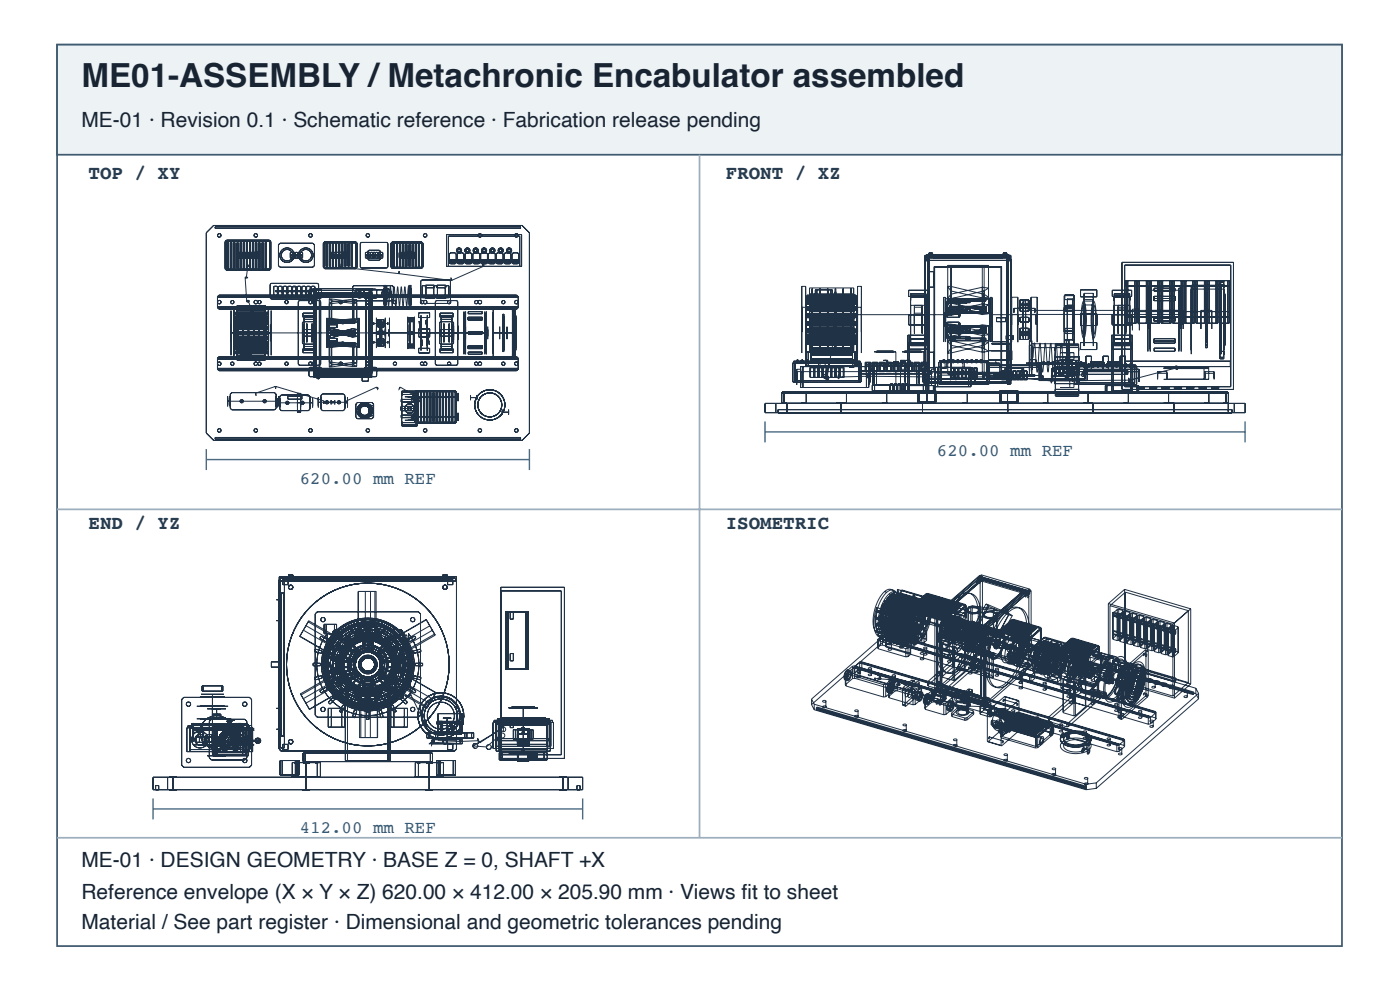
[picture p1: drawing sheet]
<svg xmlns="http://www.w3.org/2000/svg" width="297mm" height="210mm" viewBox="0 0 297 210" stroke-linecap="round" stroke-linejoin="round" font-family="sans-serif">
<defs><g id="words">
<text font-size="7" fill="#182431" x="17.3" y="18.4">ME01-ASSEMBLY /Metachronic Encabulator assembled</text>
<g font-size="4.4" fill="#182431">
<text x="17.3" y="26.9">ME-01 · Revision 0.1 · Schematic reference · Fabrication release pending</text>
<text x="17.3" y="183.9">ME-01 · DESIGN GEOMETRY · BASE Z = 0, SHAFT +X</text>
<text x="17.3" y="190.6">Reference envelope (X × Y × Z) 620.00 × 412.00 × 205.90 mm · Views fi t to sheet</text>
<text x="17.3" y="196.9">Material / See part register · Dimensional and geometric tolerances pending</text>
</g>
<g font-size="4.1" fill="#263d52">
<text x="18.8" y="38">TOP / XY</text>
<text x="154" y="38">FRONT / XZ</text>
<text x="18.8" y="112.1">END / YZ</text>
<text x="154" y="112.1">ISOMETRIC</text>
</g>
<g font-size="3.7" fill="#335b78">
<text x="198.8" y="96.8">620.00 mm REF</text>
<text x="63.6" y="102.6">620.00 mm REF</text>
<text x="63.6" y="176.7">412.00 mm REF</text>
</g>
</g></defs>
<path d="M12.1 9.5h272.6v191.1h-272.6z" fill="none" stroke="#405a70" stroke-width=".37"/>
<path d="M12.1 9.5h272.6v23.3h-272.6z" fill="#edf2f5"/>
<path d="M12.1 9.5h272.6v23.3h-272.6z" fill="none" stroke="#405a70" stroke-width=".37"/>
<path d="M148.4 32.8v144.8M12.1 108h272.6M12.1 177.6h272.6" fill="none" stroke="#9daebc" stroke-width=".37"/>
<g fill="none" stroke="#203246" stroke-width=".21">
<path d="M43.8 49.4l1.5-1.6h65.5l1.5 1.6v42.4l-1.5 1.6h-65.5l-1.5-1.6zM45.6 48.1h64.8v.3h-64.8zM48 51.2h9.2v5.8h-9.2zM48.1 50.9h9l.4 .3v5.8l-.4 .3h-9l-.4-.3v-5.8zM48.1 51h9l.3 .2v5.8l-.3 .2h-9l-.2-.2v-5.8zM48.3 51.4h.2v5.4h-.2zM49 51.4h.2v5.4h-.2zM49.6 51.4h.2v5.4h-.2zM50.2 53.6h.6l-.1 1.1-.5-.1zM50.3 51.4h.2v5.4h-.2zM50.4 54.1h.1zM50.9 51.4h.3v5.4h-.3z"/>
<path d="M51 54.1h.2zM51.4 53.6h-.6v1h.6M51.4 53.6v1M51.4 53.6h.6v1h-.6M51.6 51.4h.2v5.4h-.2zM51.6 54.1h.2zM52 58.9h.1M52 58.9l.3 5M52.2 54.1h.2zM52.3 51.4h.2v5.4h-.2zM52.3 58.7l.2 .1M52.3 58.7l-.3 .2"/>
<path d="M52.5 58.8l-.5 .1M52.6 53.6h-.6v1h.6M52.6 53.6v1M52.6 56.3h.3M52.6 56.2h-.2a.25 .25 0 0 0 .2 .3 .25 .25 0 0 0 .3-.2M52.6 56.2l.3 .1M52.6 56.2l-.3 2.5M52.6 53.6h.6v1h-.6M52.8 54.1h.2zM52.9 51.4h.3v5.4h-.3zM53.2 53.6h.6l-.1 1.1-.5-.1zM53.5 54.1h.1z"/>
<path d="M53.6 51.4h.2v5.4h-.2zM53.8 53.6h.6v1h-.6M54.1 54.1h.1zM54.3 51.4h.2v5.4h-.2zM54.5 53.6h.5v1h-.5M54.7 54.1h.1zM54.9 51.4h.3v5.4h-.3zM55.6 51.4h.2v5.4h-.2zM56.2 51.4h.3v5.4h-.3zM59.1 51.9l.3-.3h7l.3 .3v4.4l-.3 .3h-7l-.3-.3zM61.6 53.6h.5l-.1 1.1-.4-.1zM61.8 54.1h.1z"/>
<path d="M62.2 53.5l.4 .1-.1 1.1-.4-.1zM62.3 54.1h.1zM62.6 53.6h.5v1.1l-.5-.1zM62.8 54.1h.2zM63.2 53.6h.5l-.1 1.1-.4-.1zM63.4 54.1h.1zM63.7 53.6h.5l-.1 1.1-.4-.1zM63.9 54.1h.1zM68.6 51.6l.3-.4h6.5l.4 .4v5l-.4 .4h-6.5l-.3-.4zM68.7 51.6l.2-.3h6.5l.3 .3v5l-.3 .3h-6.5l-.2-.3zM68.9 51.5h6.6v5.2h-6.6zM69.2 51.7h.2v4.8h-.2z"/>
<path d="M69.8 51.7h.3v4.8h-.3zM70.5 54.1h.1zM70.5 51.7h.2v4.8h-.2zM70.8 53.6h-.5v1h.5M70.9 53.5l.4 .1v1.1l-.5-.1zM71 54.1h.1zM71.2 51.7h.2v4.8h-.2zM71.4 54.6h.5M71.4 53.6h.5M71.6 54.1h.1zM71.8 51.7h.3v4.8h-.3zM72 56.6l12.6 1.4"/>
<path d="M72.1 56.3h.1M72.1 56.3l-.1 .3M72.1 56.3v-.2l-.1 .5M72.1 54.1h.1zM72.4 53.6h-.5v1h.5M72.4 53.6v1M72.5 53.6h.5v1h-.5M72.5 51.7h.2v4.8h-.2zM72.7 54.1h.1zM73.2 51.7h.2v4.8h-.2zM73.2 54.1h.2zM73.5 53.6h-.5v1h.5"/>
<path d="M73.5 53.6v1M73.6 53.6h.5v1h-.5M73.8 54.1h.1zM73.8 51.7h.3v4.8h-.3zM74.5 51.7h.2v4.8h-.2zM76.4 51.6l.3-.2h5.4l.2 .2v5l-.2 .2h-5.4l-.3-.2zM77.7 54.1h.1zM78 53.6h-.5v1h.5M78 53.3l.3-.2h2.2l.2 .2v1.6l-.2 .3h-2.2l-.3-.3zM78.1 53.6h.4v1.1l-.4-.1zM78.2 54.1h.2zM78.7 53.5l.4 .1-.1 1.1-.4-.1z"/>
<path d="M78.8 54.1h.1zM79.1 53.6h.5l-.1 1.1-.4-.1zM79.3 54.1h.1zM79.6 53.6h.5v1.1l-.5-.1zM79.8 54.1h.2zM80.4 54.1h.1zM80.7 53.6h-.5v1h.5M80.7 53.6h.5l-.1 1.1-.4-.1zM80.9 54.1h.1zM83.2 51.6h6.3v5h-6.3zM83.2 51.4h6.2l.2 .2v5l-.2 .2h-6.2l-.2-.2v-5zM83.2 51.3h6.2l.4 .3v5l-.4 .3h-6.2l-.3-.3v-5z"/>
<path d="M83.4 51.8h.3v4.6h-.3zM84.1 51.8h.2v4.6h-.2zM84.6 58h.1M84.6 58l11.1 1.5M84.7 57.8h.1M84.7 57.8l-.1 .2M84.7 57.5v.3M84.7 57.5l-.1 .5M84.8 51.8h.2v4.6h-.2zM84.9 54.1h.1zM85.2 53.6h-.5v1h.5M85.2 53.6v1"/>
<path d="M85.2 53.6h.6v1h-.6M85.4 54.1h.2zM85.4 51.8h.3v4.6h-.3zM85.8 53.6h.5l-.1 1.1-.4-.1zM86 54.1h.1zM86.1 51.8h.2v4.6h-.2zM86.3 53.6h.6v1h-.6M86.5 54.1h.2zM86.8 51.8h.2v4.6h-.2zM87.1 54.1h.1zM87.4 53.6h-.5v1h.5M87.4 51.8h.3v4.6h-.3z"/>
<path d="M87.5 53.6h.5l-.1 1.1-.4-.1zM87.6 54.1h.2zM88.1 51.8h.2v4.6h-.2zM88.8 51.8h.2v4.6h-.2zM89.5 59.4h5.8l.3 .2v4.5l-.3 .2h-5.8l-.2-.2v-4.5zM94.7 49.7h16v6.8h-16zM95.1 56.5v-6.4h15.2v6.4M95.2 55.2h15v.3h-15zM95.3 53.8l.3-.2h1l.2 .2v1.9l-.2 .2h-1l-.3-.2zM95.7 59.3l.1 .1M95.7 59.3v.2M95.7 59.2v.3"/>
<path d="M95.7 59.2h.1M95.7 59.1v-.2v.4M95.7 59.1l.1 .1M95.7 59.1v.1M95.8 59.2v.2M97 53.8l.2-.2h1l.2 .2v1.9l-.2 .2h-1l-.2-.2zM98.7 53.8l.2-.2h1l.2 .2v1.9l-.2 .2h-1l-.2-.2zM100.3 53.8l.2-.2h1l.3 .2v1.9l-.3 .2h-1l-.2-.2zM102 53.8l.2-.2h1l.2 .2v1.9l-.2 .2h-1l-.2-.2zM102.5 56.2h.2h-.2M102.5 56.2l.1 .2M102.5 56.2l-.1-.2 .2 .4"/>
<path d="M102.6 56.4l-6.8 3M103.6 53.8l.3-.2h1l.2 .2v1.9l-.2 .2h-1l-.3-.2zM105.3 53.8l.2-.2h1l.2 .2v1.9l-.2 .2h-1l-.2-.2zM107 53.8l.2-.2h1l.2 .2v1.9l-.2 .2h-1l-.2-.2zM108.6 53.8l.2-.2h1l.2 .2v1.9l-.2 .2h-1l-.2-.2zM196.2 55.3v.7zM196.2 55v25.6zM196.2 54.5h.8M196.2 55.3h.8M196.2 55h.8M196.4 54.4h17.9v.8h-17.9zM196.6 54h17.4v.6h-17.4z"/>
<path d="M196.8 54.6v26.3h17.1v-26.3M197 55.3v.7zM197 55v25.6zM197.1 54v-.3h.7v.3M197.2 57.6h.9zM197.3 53.7v.3M197.3 53.7v.1h.3v-.1M197.4 53.7v.1M197.5 53.7v.1M197.6 53.7v.3M197.9 54v.6M198 54.1h14.6v.4h-14.6z"/>
<path d="M198.1 57.6v3.3M198.3 56.6h14.1v22.4h-14.1zM201.7 56.3v9.6M201.8 56.3v10.6M208.4 56.3v10.4M208.8 56.3v9.6M212.7 54v.6M212.8 54v-.3h.8v.3M213 53.7v.3M213.1 53.7v.1h.3v-.1M213.1 53.7v.1M213.3 53.7v.1"/>
<path d="M213.4 53.7v.3M213.6 55.3v.7zM213.6 55v25.6zM213.6 54.1h.9v27.3h-.9zM213.6 54.5h.9M213.6 55.3h.9M213.6 55h.9M214.5 55.3v.7zM214.5 55v25.6zM238 55.6h23.7v27h-23.7zM238.6 56.2h22.5v25.8h-22.5zM238.7 59.5h22.3v1.1h-22.3z"/>
<path d="M238.9 59.5v9h2.2v-9M239.3 59.5v9M240.7 59.5v9M241.4 59.5v9h2.1v-9M241.7 59.5v9M243.2 59.5v9M243.9 59.5v9h2.1v-9M244.2 59.5v9M245.7 59.5v9M246.3 59.5v9h2.2v-9M246.6 59.5v9M248.1 59.5v9"/>
<path d="M248.8 59.5v9h2.1v-9M249.1 59.5v9M250.6 59.5v9M251.2 59.5v9h2.2v-9M251.6 59.5v9M253.1 59.5v9M253.7 59.5v9h2.1v-9M254 59.5v9M255.5 59.5v9M256.2 59.5v9h2.1v-9M256.5 59.5v9M258 59.5v9"/>
<path d="M258.6 59.5v9h2.2v-9M258.8 59.5v16.6h.8v-16.6M258.8 59.8h.8M259 59.5v9M260.4 59.5v9M46.1 75.9l.4-.3h63.1l.3 .3v2.4l-.3 .3h-63.1l-.4-.3zM46.2 62.8h63.6v.3h-63.6zM46.2 65.1h63.6v.2h-63.6zM46.2 75.9h63.6v.2h-63.6zM46.2 78.1h63.6v.2h-63.6zM46.5 62.6h63.1l.3 .3v2.3l-.3 .4h-63.1l-.4-.4v-2.3zM49 65.8v9.5z"/>
<path d="M49 68.8v3.5zM49 70.6h.6M49.6 65.8v9.5zM49.6 68.8v3.5zM49.6 66.3v-1.1v10.8v-1.1M49.6 66.6v-.7v9.3v-.7M49.6 66.3h7.3M49.6 74.9h7.3M49.6 66.3v.3M49.6 74.5v.4M49.6 74.5h7.3M49.6 66.6h7.3"/>
<path d="M49.8 70.3v.6zM49.8 70.4v.3zM49.8 71.4v.6zM49.8 71.5v.3zM49.8 72.3v.7zM49.8 72.5v.3zM49.8 73v.7zM49.8 73.2v.3zM49.8 73.4v.7zM49.8 73.6v.3zM49.8 69.2v.6zM49.8 69.3v.3z"/>
<path d="M49.8 68.2v.6zM49.8 68.4v.3zM49.8 67.5v.6zM49.8 67.7v.2zM49.8 67.1v.7zM49.8 67.3v.3zM49.8 70.6h.2M49.8 74.1h.2M49.8 69.4h7M49.8 67.1h.2M49.8 68.4h.2M49.8 68.3h.2"/>
<path d="M49.8 67.3h.2M49.8 69.4h.2M49.8 72.7h.2M49.8 73.9h.2M49.8 73.5h7M49.8 67.5h7M49.8 67.7h7M49.8 71.8h.2M49.8 71.7h.2M49.8 72.9h.2M49.8 73.6h.2M50 66.4h6.6l.3 .3v1.1l-.3 .3h-6.6l-.4-.3v-1.1z"/>
<path d="M50 73h6.6l.3 .3v1.2l-.3 .3h-6.6l-.4-.3v-1.2zM50 70.3v.6zM50 70.4v.3zM50 71.4v.6zM50 71.5v.3zM50 72.3v.7zM50 72.5v.3zM50 73v.7zM50 73.2v.3zM50 73.4v.7zM50 73.6v.3zM50 69.2v.6z"/>
<path d="M50 69.3v.3zM50 68.2v.6zM50 68.4v.3zM50 67.5v.6zM50 67.7v.2zM50 67.1v.7zM50 67.3v.3zM50 73.6h6.5M50 71.7h6.5M50 70.4h6.5v.3h-6.5zM50 67.9h6.5M50 68.3h6.5v.5h-6.5z"/>
<path d="M50 67.2h6.5v.9h-6.5zM50 71.6h6.5M50 73.1h6.5v.9h-6.5zM50 73.2h6.5M50 69.3h6.5v.4h-6.5zM50 71.5h6.5v.4h-6.5zM50 72.4h6.5v.5h-6.5zM50 72.6h6.5M50 72.7h6.5M50 73.5h6.5M50 73.9h6.5M50 69.6h6.5"/>
<path d="M50 68.5h6.5M50 67.6h6.5M50 67.2h6.5M50.1 66v9.1zM50.1 70.6v.9M50.1 71.5v.9M50.1 72.4v.6M50.1 73v.3M50.1 73.3h.1M50.1 69.6v1M50.1 68.2v1.4M50.1 67.9v.3"/>
<path d="M50.1 67.9h.1M50.1 70.6h53.4M50.1 73h6.3M50.1 73.3h6.3M50.1 67.6h6.3M50.1 68.2h6.3M50.1 66.9h6.3v2.1h-6.3zM50.1 69.1h6.3v.8h-6.3zM50.1 70.3h6.3v.5h-6.3zM50.1 71.3h6.3v.8h-6.3zM50.1 72.2h6.3v2h-6.3zM50.1 68.4h6.3"/>
<path d="M50.1 68.6h6.3M50.1 68.3h6.3M50.1 67.3h6.3M50.1 67.9h6.3M50.1 67.8h6.3M50.1 67h6.3M50.1 69.6h6.3M50.1 69.4h6.3M50.1 71.5h6.3M50.1 72.6h6.3M50.1 72.4h6.3M50.1 73.1h6.3"/>
<path d="M50.1 72.7h6.3M50.1 73.9h6.3M50.1 72.8h6.3M50.1 74.1h6.3M50.3 64.8h6v1.5h-6zM50.3 66.4v.7h6v-.7M50.3 67.6v.6M50.3 69.4v-.4h6v.4M50.3 70.4v.3h6v-.3M50.3 71.8v.4h6v-.4M50.3 73v.6M50.3 74.8v-.8h6v.8"/>
<path d="M50.3 74.9v1.5h6v-1.5M50.3 75h6M50.3 75.7h6M50.3 75.5h6M50.3 76.2h6M50.3 75.4h6M50.3 74.6h6M50.3 74.2h6M50.3 73.2h6M50.3 72h6M50.3 69.2h6M50.3 67.8h6"/>
<path d="M50.3 66.6h6M50.3 66.2h6M50.3 65.5h6M50.3 65.6h6M50.3 65.7h6M50.3 64.9h6M50.3 65.8h6M50.3 65h6M50.5 66.2v8.8zM50.5 66.6v8zM51.2 73.9l-.3 .2v.9l.3 .2h2l.2-.2v-.9l-.2-.2M51.5 69.9v1.4z"/>
<path d="M51.6 66.2v8.8zM51.6 66.6v8zM52.3 63.9h.1M52.6 63.8h.3M52.6 63.7l.3 .1M52.6 63.7l-.3 .2M52.6 63.7l.9 2.3M52.7 66.2v8.8zM52.7 66.6v8zM52.8 66.2v8.8zM52.8 66.6v8zM52.9 63.8l-.2 .3-.4-.2"/>
<path d="M52.9 63.8l-.6 .1M52.9 63.8h.1M53.5 66l-.3 .3M53.5 66l.2 .2M53.5 66h.1M53.5 66l.3 .4M53.7 66.2l-.2 .3-.3-.2M53.8 66.2v8.8zM53.8 66.6v8zM53.8 66.4a.27 .27 0 0 0-.2 .3 .27 .27 0 0 0 .2 .3 .27 .27 0 0 0 .3-.3M53.8 66.4l.3 .3M53.8 66.7h.3"/>
<path d="M53.9 66.2v8.8zM53.9 66.6v8zM54.9 66.2v8.8zM54.9 66.6v8zM55 66.2v8.8zM55 66.6v8zM56 66.2v8.8zM56 66.6v8zM56.1 66.2v8.8zM56.1 66.6v8zM56.3 67.6v.6M56.3 73v.6"/>
<path d="M56.4 66v9.1zM56.4 70.6v.9M56.4 71.5v.9M56.4 72.4v.6M56.4 73v.3M56.4 73.3h.1M56.4 69.6v1M56.4 68.2v1.4M56.4 67.9v.3M56.4 67.9h.1M56.5 70.3v.6zM56.5 70.4v.3z"/>
<path d="M56.5 71.4v.6zM56.5 71.5v.3zM56.5 72.3v.7zM56.5 72.5v.3zM56.5 73v.7zM56.5 73.2v.3zM56.5 73.4v.7zM56.5 73.6v.3zM56.5 69.2v.6zM56.5 69.3v.3zM56.5 68.2v.6zM56.5 68.4v.3z"/>
<path d="M56.5 67.5v.6zM56.5 67.7v.2zM56.5 67.1v.7zM56.5 67.3v.3zM56.5 74.1h.3M56.5 67.1h.3M56.5 68.4h.3M56.5 68.3h.3M56.5 67.3h.3M56.5 69.4h.3M56.5 72.7h.3M56.5 73.9h.3"/>
<path d="M56.5 71.8h.3M56.5 71.7h.3M56.5 72.9h.3M56.5 73.6h.3M56.8 70.3v.6zM56.8 70.4v.3zM56.8 71.4v.6zM56.8 71.5v.3zM56.8 72.3v.7zM56.8 72.5v.3zM56.8 73v.7zM56.8 73.2v.3z"/>
<path d="M56.8 73.4v.7zM56.8 73.6v.3zM56.8 69.2v.6zM56.8 69.3v.3zM56.8 68.2v.6zM56.8 68.4v.3zM56.8 67.5v.6zM56.8 67.7v.2zM56.8 67.1v.7zM56.8 67.3v.3zM56.9 66.3v-1.1v10.8v-1.1M56.9 66.6v-.7v9.3v-.7"/>
<path d="M56.9 66.3v.3M56.9 74.5v.4M57 65.8v9.5zM57 68.8v3.5zM57.5 65.8v9.5zM57.5 68.8v3.5zM57.5 60.1h9.9l.2 .2v2.9l-.2 .2h-9.9l-.2-.2v-2.9zM58.1 60.8l.1-.1 .7 .1v1.9l-.2 .1-.6-.1zM58.5 61.6h.9v.2h-.9zM59.1 60.8l.1-.1 .6 .1v1.9l-.1 .1-.6-.1zM59.5 61.6h.8v.2h-.8zM60.1 60.8l.1-.1 .6 .1v1.9l-.1 .1-.6-.1z"/>
<path d="M60.5 61.6h.8v.2h-.8zM61.1 60.8l.1-.1 .6 .1v1.9l-.1 .1-.6-.1zM61.5 61.6h.8v.2h-.8zM62.1 60.8v1.9M62.1 62.7l.1 .1 .6-.1M62.1 60.8l.1-.1 .6 .1M62.1 62.7h.7M62.1 60.8h.7M62.4 61.6h.9v.2h-.9zM62.8 60.8v1.9M63.1 60.8l.1-.1 .6 .1v1.9l-.1 .1-.6-.1zM63.3 63.9l.2-.2h4.3l.2 .2v13.3l-.2 .2h-4.3l-.2-.2z"/>
<path d="M63.4 61.6h.9v.2h-.9zM64.1 60.8l.1-.1 .6 .1v1.9l-.1 .1-.6-.1zM64.3 73.9h2.7v.9h-2.7zM64.3 66.4h2.7v.9h-2.7zM64.3 69.9h2.7v1.4h-2.7zM64.4 61.6h.9v.2h-.9zM64.5 73.2v.5zM64.5 68.5v4.1zM64.5 67.5v.4zM64.5 74.1h2.3M64.5 67.1h2.3M64.5 73.5h2.3"/>
<path d="M64.5 66.9h2.3v7.4h-2.3zM64.5 67.7h2.3M65 60.8l.2-.1 .6 .1v1.9l-.1 .1-.7-.1zM65.1 68.5v4.1zM65.1 68.8v3.6zM65.1 69.7v1.8zM65.1 69.9v1.4zM65.4 61.6h.9v.2h-.9zM65.8 61.3h2.2l.2 .2v1.6l-.2 .2h-2.2l-.3-.2v-1.6zM66.1 68.8v3.6zM66.1 69.7v1.8zM66.2 60.7l.6 .1v1.9l-.1 .1-.7-.1v-1.9z"/>
<path d="M66.2 68.5v4.1zM66.2 68.8v3.6zM66.2 69.7v1.8zM66.2 69.9v1.4zM66.6 78.5v.5zM66.6 62.2v.4zM66.6 62v17.2zM66.6 79.8h.5M66.6 61.2h12.3v18.8h-12.3zM66.6 61.4h.5M66.6 78.8h.5M66.6 62.4h.5"/>
<path d="M66.7 61.6h12.1v.5h-12.1zM66.7 79h12.1v.6h-12.1zM66.8 73.2v.5zM66.8 68.5v4.1zM66.8 67.5v.4zM66.9 61.2v18.8M67 79.9v-.5h11.5v.5M67.1 78.5v.5zM67.1 62.2v.4zM67.1 62v17.2zM67.1 61.2v18.8M67.1 68.4l-.2-.2h-2.5l-.2 .2v4.3l.2 .3h2.5l.2-.3"/>
<path d="M67.3 78.5h.3l.1 .3-.1 .2h-.3l-.1-.2zM67.3 62.2h.3l.1 .2-.1 .2h-.3l-.1-.2zM67.4 78.7l.1 .2zM67.4 62.3l.1 .2zM67.8 62.2h9.9v16.7h-9.9zM67.8 62.3h9.9v16.6h-9.9zM67.9 79.4v.5M68 79.5h9.5v.3h-9.5zM68 79.9l.2-.3v-1.5l-.2-.2h-2.2l-.3 .2v1.5l.3 .3h13.9l.2-.3v-1.5l-.2-.2h-2.2l-.2 .2v1.5l.2 .3M69.3 67.4v6.4zM69.3 69.6v1.9zM69.3 69.9v1.4z"/>
<path d="M69.5 67.6v6zM69.5 69.6v1.9zM69.5 67.4v6.4zM69.7 68.6h1.9M69.7 72.2h1.9M69.7 72.6h1.9M69.7 68.9h1.9M69.7 72.9h5.6v.5M69.7 70.5h2.9v.2h-2.9zM69.7 68.3h2.9M69.7 72.7h2.9M69.7 68.5h2.9"/>
<path d="M69.8 71.7h1.7M69.8 69.4h1.7M69.8 73.1h5.4M69.8 68.1h1.7M69.8 70h1.7l.1 1-1.8 .1-.1-.1zM69.8 68.1l-.1 .1 .1 1.2M69.8 71.7l-.1 .1 .1 1.3M69.8 68.1v1.3M69.8 71.7v1.4M69.9 63.4v5.1M69.9 72.6v5.2M69.9 72.6l.5 .1"/>
<path d="M69.9 72.6l.4 .4M69.9 69.5l5.2 1.4 .6 .4-.9 .2-4.5-1.2zM69.9 63.4h.5M69.9 63.4l.4 .3M70.2 70.1v1M70.2 72.9v.5M70.2 67.8v.5h5.1v-.5M70.2 67.8h5.1M70.2 68h5.1M70.2 73.1h5.1M70.2 67.8v.7h5.1v-.7M70.2 71.1h5.1"/>
<path d="M70.2 70.1h5.1M70.2 73.4h5.1M70.2 72.6v.8M70.2 70.9h5.1M70.2 70.2h5.1M70.2 68.2v.3M70.2 73.1h.1M70.2 73.3l.1 .1M70.3 72.9h4.9M70.3 72.7h4.9M70.3 72.7v.2M70.3 72.7h-.1"/>
<path d="M70.3 72.9l-.1 .1M70.3 68.1h-.1M70.3 67.8h-.1M70.3 70.8l4.5-1.1 .9 .1-.6 .5-5.2 1.3zM70.3 77.4l4.5-.6 .9 .1-.6 .2-4.7 .7M70.3 63.7v4.4M70.3 73v4.4M70.3 77.4l-.4 .4M70.3 68.1l4.5-.5h.9l-.6 .3-4.7 .6M70.3 68.1l-.4 .4M70.4 63.4v5.1M70.4 72.7v5.1"/>
<path d="M70.4 77.8h-.5M70.4 72.7l4.7 .6 .6 .2-.9 .1-4.5-.6M70.4 63.4l4.7 .6 .6 .3h-.9l-4.5-.6M70.4 68.5h-.5M70.4 73.1l.5 .1M70.4 68l.2 .2M70.4 73.1l.2-.1-.2 .2M70.4 73.2l.2 .1M70.4 68h.1M70.4 73.1v.1M70.6 73.3h.3M70.6 67.9h.3"/>
<path d="M70.6 68.2h.3M70.6 67.8h.3M70.6 70.3h.3l.1 .3-.1 .2h-.3l-.2-.2zM70.6 67.8v.2M70.6 67.9l-.2 .1M70.6 67.8l-.2 .2M70.6 73.2v.1M70.6 73.2l.1 .1M70.6 68h.1M70.7 67.9h.1M70.7 70.7v-.2l.1 .2M70.7 73.1l-.1 .1"/>
<path d="M70.7 67.9l-.1 .1M70.7 73.1v.1M70.7 73.2v.1M70.7 68h.1M70.8 73.2h.1M70.8 67.9l.1 .1M70.8 73.1v.1M70.8 73.2v.1M70.9 73.2l-.1 .1M70.9 68h-.1M70.9 68h.1M70.9 73.2h.1"/>
<path d="M70.9 67.8v.1M70.9 73.2v.1M70.9 67.9l.1 .1M70.9 67.8l.1 .2M71 68h.1M71 73.1v.1M71 68l-.1 .2M71 73.1l-.1-.1 .1 .2M71 73.1l-.1 .1M71 73.2l-.1 .1M71.5 68.1l.1 .1-.1 1.2M71.5 71.7l.1 .1-.1 1.3z"/>
<path d="M71.5 68.1v1.3M72.5 73h.5a.29 .29 0 0 1-.3 .2 .29 .29 0 0 1-.2-.2zM72.5 72.6h.5a.29 .29 0 0 1-.3 .3 .29 .29 0 0 1-.2-.3zM72.5 68h.5a.29 .29 0 0 1-.3 .3 .29 .29 0 0 1-.2-.3zM72.5 68.4h.5a.29 .29 0 0 1-.3 .2 .29 .29 0 0 1-.2-.2zM72.6 72.6v.4h-2.9v-.4h5.6v.8M72.6 68.2v.4h-2.9v-.4h5.5M73.1 68.1v.4M73.1 72.7v.4M74.4 73.1l.2 .1M74.4 73.2l.2 .1M74.4 68h.1"/>
<path d="M74.4 73.1v.1M74.4 68l.2 .2M74.4 68l.2 .1M74.6 73h.3M74.6 73.3h.3M74.6 68.2h.3M74.6 67.8h.3M74.6 70.3h.3l.1 .3-.1 .2h-.3l-.2-.2zM74.6 73.2h.3M74.6 67.8v.1M74.6 68.1v.1M74.6 73l-.2 .2"/>
<path d="M74.6 73.2v.1M74.6 73l-.2 .1M74.6 68.1h.3M74.6 67.9l-.2 .1M74.6 67.8l-.2 .2M74.6 73.2l.1 .1M74.6 68h.1M74.6 73.2h.1M74.7 70.5l.1 .2zM74.7 67.9l.3 .1M74.7 73.1l-.1 .1M74.7 67.9l-.1 .1"/>
<path d="M74.7 73.1v.1M74.7 73.2v.1M74.8 73.2h.1M74.8 67.9v.1M74.8 72.7l-4.5 .6-.4 .4 5.2-.7M74.8 63.4v5M74.8 72.7v5M74.8 72.7l.9 .1M74.8 63.4l-4.5 .6-.4 .4 5.2-.7M74.8 63.4l.9 .1M74.8 73.2v.1M74.8 68h-.1"/>
<path d="M74.8 68h.1M74.9 67.8l-.3 .1M74.9 68.1v.1M74.9 73l.1 .2M74.9 73.2v.1M74.9 73l.1 .1M74.9 67.8l.1 .2M75 68h.1M75 73.1v.1M75 73.1l-.1 .1M75 73.2l-.1 .1M75 68l-.1 .2"/>
<path d="M75 68l-.1 .1M75.1 60.6h8.1l.3 .2v2.8l-.3 .2h-8.1l-.3-.2v-2.8zM75.1 63.7v4.4M75.1 73v4.4M75.1 77.4l-5.2-.6 .4 .4 4.5 .5M75.1 77.4l.6 .3M75.1 68.1l-5.2-.6 .4 .4 4.5 .5M75.1 68.1l.6 .3M75.2 68.2l.1 .3M75.2 72.7v.2M75.2 73.1l.1 .2M75.2 72.7h.1"/>
<path d="M75.2 72.9l.1 .1M75.3 70.1v1M75.3 67.8v.3M75.3 73.1h-.1M75.3 68.2h-.1M75.5 61.5h7.2v1.4h-7.2zM75.7 63.5v4.9M75.7 72.8v4.9M75.7 72.8l-.6 .2M75.7 77.7h-.9M75.7 68.4h-.9M75.7 63.5l-.6 .2"/>
<path d="M75.9 67.4v6.4zM75.9 69.6v1.9zM75.9 67.6v6zM76.2 69.9v1.4zM76.2 69.6v1.9zM76.2 67.4v6.4zM76.8 79.8h1.3v1h-1.3zM77.5 61.3h2.2l.2 .2v1.6l-.2 .2h-2.2l-.2-.2v-1.6zM77.5 79.4v.5M77.9 78.5h.3l.1 .3-.1 .2h-.3l-.1-.2zM77.9 62.2h.3l.1 .2-.1 .2h-.3l-.1-.2zM78 78.7l.1 .2z"/>
<path d="M78 62.3l.1 .2zM78.3 78.5v.5zM78.3 62.2v.4zM78.3 62v17.2zM78.3 79.8h.6M78.3 61.4h.6M78.3 78.8h.6M78.3 62.4h.6M78.3 61.2v18.8M78.6 61.2v18.8M78.9 78.5v.5zM78.9 62.2v.4z"/>
<path d="M78.9 62v17.2zM79 67.4v6.4zM79 69.8v1.5zM79.3 72.3v.6zM79.3 68.3v.6zM79.3 72.6h3M79.3 68.6h3M79.9 67.4v6.4zM79.9 69.8v1.5zM80.1 72.2h1.4M80.1 72.4h1.4M80.1 72.7h1.4"/>
<path d="M80.1 72.6h1.4M80.1 68.5h1.4M80.1 68.7h1.4M80.1 69h1.4M80.1 68.4h1.4M80.2 69.4l-.1-1.6h1.4l-.1 1.6M80.2 69.4h1.2M80.2 71.8h1.2M80.2 71.8l-.1 1.6h1.4l-.1-1.6M80.2 70.2h1.2l.1 .6-1.3 .1-.1-.1zM80.2 67.8v1.6M80.2 71.8v1.6"/>
<path d="M80.6 67.7v5.7zM80.6 68v5.1zM81 67.7v5.7zM81 68v5.1zM81.4 67.8v1.6M81.4 71.8v1.6M81.5 60.4v4.9zM81.5 61.1v3.5zM81.7 67.4v6.4zM81.7 69.8v1.5zM81.8 69.3v2.6zM81.8 69.8v1.5z"/>
<path d="M81.8 60.9v3.9zM81.8 61.4v2.9zM81.9 60.4v4.9zM81.9 61.1v3.5zM81.9 60.7h.1zM82 60.7l.4 4.2 .4-4.1 .4 4.1 .4-4.1 .4 4.1 .4-4.1 .3 4 .4-4 .4 4 .4-4 .4 4.1 .4-4.1M82.3 72.3v.6zM82.3 68.3v.6zM82.5 69.9v1.4zM82.6 67.4v6.4zM82.6 69.8v1.5zM86.5 67.2v6.8z"/>
<path d="M86.5 68.8v3.5zM86.6 73h1.3v.8h-1.3zM86.6 73.2h1.3M86.6 67.4h1.3v.8h-1.3zM86.6 73.5h1.3M86.6 67.6h1.3M86.6 68h1.3M86.6 70.4h1.3v.4h-1.3zM86.7 60.7l.1 .1zM86.8 60.4v4.9zM86.8 61.1v3.5zM86.9 60.9v3.9z"/>
<path d="M86.9 61.4v2.9zM86.9 67.6v6zM86.9 68.5v4.2zM87.2 60.4v4.9zM87.2 61.1v3.5zM87.7 67.6v6zM87.7 68.5v4.2zM87.9 67.2v6.8zM87.9 68.8v3.5zM88.8 66.3h2.3v1h-2.3zM88.8 69.8h2.3v1.6h-2.3zM88.8 73.8h2.3v1h-2.3z"/>
<path d="M88.9 68.1l.7 5.2zM89 68.6l.6 4.2zM89.3 66.8v7.5zM89.3 67.7v5.7zM89.6 60.6h.8v2.5h-.8zM90.3 62.7h1.8v.5h-1.8zM90.3 60.5h1.8v.5h-1.8zM90.3 67.9l.8 5.2zM90.4 68.4l.6 4.2zM90.6 66.8v7.5zM90.6 67.7v5.7zM90.7 70.5l-1.4 .2"/>
<path d="M92 60.6h.8v2.5h-.8zM92.4 63.9l.2-.2h4.3l.2 .2v13.3l-.2 .2h-4.3l-.2-.2zM92.7 62.7h1.9v.5h-1.9zM92.7 60.5h1.9v.5h-1.9zM93.2 68.4l.3-.2h2.5l.2 .2v4.3l-.2 .3h-2.5l-.3-.3zM93.4 73.9h2.7v.9h-2.7zM93.4 66.4h2.7v.9h-2.7zM93.4 69.9h2.7v1.4h-2.7zM93.6 73.2v.5zM93.6 68.5v4.1zM93.6 67.5v.4zM93.6 74.1h2.2"/>
<path d="M93.6 67.1h2.2M93.6 73.5h2.2M93.6 66.9h2.2v7.4h-2.2zM93.6 67.7h2.2M94.2 68.5v4.1zM94.2 68.8v3.6zM94.2 69v3.1zM94.2 69.3v2.6zM94.5 60.6h.7v2.5h-.7zM95.2 68.8v3.6zM95.2 69v3.1zM95.3 68.8v3.6z"/>
<path d="M95.3 69v3.1zM95.3 68.5v4.1zM95.3 69.3v2.6zM95.8 73.2v.5zM95.8 68.5v4.1zM95.8 67.5v.4zM96.2 69.1v3zM96.2 69.8v1.5zM97.2 69.1v3zM97.2 69.8v1.5zM98.4 66v9.1zM98.4 69.3v2.6z"/>
<path d="M98.7 66.4v8.4zM98.7 69.3v2.6zM98.8 66v9.1zM98.8 69.3v2.6zM99.3 73.6h3M99.3 67.6h3M99.3 67.2h3v.7h-3zM99.3 73.3h3v.6h-3zM99.3 66.1h3v.4h-3zM99.3 70.4h3v.4h-3zM99.3 74.6h3v.5h-3zM102.9 66v9.1z"/>
<path d="M102.9 69.3v2.6zM102.9 66.4v8.4zM103.2 66v9.1zM103.2 69.3v2.6zM103.5 69.3v2.6zM103.5 69.8v1.5zM104.6 65.7v9.8zM104.6 66.2v8.7zM104.6 70.6h4.8M106 69.3v2.6zM106.7 66.6h.2v7.9h-.2zM106.7 72.2h.2"/>
<path d="M106.7 69.4h.2M106.7 66.9h.2M106.7 68h.2M106.7 67.9h.2M106.7 67h.2M106.7 69.1h.2M106.7 72.1h.2M106.7 72.5h.2M106.7 73.1h.2M106.7 72.8h.2M106.7 74.1h.2M106.7 71.5h.2"/>
<path d="M106.7 73.5h.2M106.7 74h.2M106.7 69.7h.2M106.7 67.7h.2M106.7 71.7h.2M106.7 70.1h.2M106.7 71h.2M106.7 70.5h.2M106.7 70h.2M106.7 72.3h.2M106.7 68.9h.2M106.7 68.3h.2"/>
<path d="M106.7 71.2h.2M106.7 69.8h.2M106.7 68.7h.2M106.7 69.5h.2M106.7 69.3h.2M106.7 67.1h.2M106.7 71.4h.2M106.7 71.9h.2M106.7 74.3h.2M107.6 69.3v2.6zM108.7 75.1v.5zM108.7 65.6v.5z"/>
<path d="M108.7 66.2v8.7zM108.7 65h.6v11.2h-.6zM108.7 75.9h.6M108.7 65.2h.6M108.7 75.3h.6M108.7 65.8h.6M108.9 65.7v9.8zM108.9 66.2v8.7zM109.2 69.6v2zM109.2 69.7v1.8zM109.2 69v3.1zM109.2 69.2v2.8z"/>
<path d="M109.2 68.5v4.2zM109.2 68.6v4zM109.2 67.9v5.3zM109.2 68v5.1zM109.2 67.4v6.4zM109.2 67.5v6.2zM109.2 66.8v7.5zM109.2 66.9v7.3zM109.3 75.1v.5zM109.3 65.6v.5zM109.3 66.2v8.7zM109.4 69.6v2z"/>
<path d="M109.4 69.7v1.8zM109.4 69v3.1zM109.4 69.2v2.8zM109.4 68.5v4.2zM109.4 68.6v4zM109.4 67.9v5.3zM109.4 68v5.1zM109.4 67.4v6.4zM109.4 67.5v6.2zM109.4 66.8v7.5zM109.4 66.9v7.3zM168.2 76.9h14.5v4.1h-14.5z"/>
<path d="M168.4 76.9v-.3h14.1v.3M168.6 76.9v3.8h13.7v-3.8M168.7 76.6v4.4M169 76.3h.4v.7h-.4zM169 78.3v3.3zM169 78.8v2.3zM169 78.8h17.2v-2h-1.2v2M169 78.3h.9M169.9 78.8v2.3zM169.9 78.3v3.3zM169.9 77.7h14.4v4.5h-14.4zM170 76.3h.4v.7h-.4z"/>
<path d="M170.1 60.7v14.1zM170.1 65.2v5.2zM170.1 65.2h.8M170.1 60.7h.8M170.3 77.7v4.5M170.9 60.7v14.1zM170.9 65.2v5.2zM171 76.3h.3v.7h-.3M171 62.9v12.9zM171 64.2v10.5zM171 62.9h10.8M171 74.7h10.8v2.9h-10.8z"/>
<path d="M171 64.2h10.8M171 62.9v1.3M171.2 62.5v1zM171.2 62.8v.4zM171.2 62.8v1zM171.2 63.1v.4zM171.2 63.6v1zM171.2 63.9v.4zM171.2 64.9v1zM171.2 65.2v.4zM171.2 66.5v.9zM171.2 66.7v.5z"/>
<path d="M171.2 68.1v1zM171.2 68.4v.4zM171.2 69.7v.9zM171.2 70v.4zM171.2 70.9v1zM171.2 71.2v.4zM171.2 71.8v.9zM171.2 72.1v.4zM171.2 72.1v.9zM171.2 72.3v.5zM171.2 65.3h.4M171.2 62.8h.4"/>
<path d="M171.2 70.4h.4M171.2 66.9h.4M171.2 73h.4M171.2 68.6h.4M171.2 71.6h.4M171.2 72.7h.4M171.2 71.8h10.4M171.2 63.8h10.4M171.2 70.3h.4M171.2 68.7h.4M171.2 63.1h.4M171.2 65.2h.4"/>
<path d="M171.2 72.8h.4M171.2 62.5h.4M171.2 64h.4M171.2 72.5h.4M171.5 74.7v2.9M171.6 62.5v1zM171.6 62.8v.4zM171.6 62.8v1zM171.6 63.1v.4zM171.6 63.6v1zM171.6 63.9v.4zM171.6 64.9v1z"/>
<path d="M171.6 65.2v.4zM171.6 66.5v.9zM171.6 66.7v.5zM171.6 68.1v1zM171.6 68.4v.4zM171.6 69.7v.9zM171.6 70v.4zM171.6 70.9v1zM171.6 71.2v.4zM171.6 71.8v.9zM171.6 72.1v.4zM171.6 72.1v.9z"/>
<path d="M171.6 72.3v.5zM171.6 63.1h9.7M171.6 72h9.7M171.6 72.2h9.7M171.6 65h9.7v.8h-9.7zM171.6 68.8h9.7M171.6 68.4h9.7M171.6 68.3h9.7v.6h-9.7zM171.6 71.5h9.7M171.6 72.6h9.7M171.6 66.7h9.7v.5h-9.7zM171.6 71h9.7v1.9h-9.7z"/>
<path d="M171.6 70.1h9.7M171.6 72.5h9.7M171.6 69.8h9.7v.7h-9.7zM171.6 67.1h9.7M171.6 71.9h9.7M171.6 62.7h9.7v1.8h-9.7zM171.6 64.2h9.7M171.6 65.4h9.7M171.6 70.2h9.7M171.6 71.3h9.7M171.6 63.7h9.7M171.6 63.3h9.7"/>
<path d="M171.6 63.5h9.7M171.6 64h9.7M171.6 66.8h9.7M171.7 61v13.5zM171.7 63.7v.2M171.7 63.9v.7M171.7 64.6v1.1M171.7 65.7v1.4M171.7 67.1v1.4M171.7 68.5v1.3M171.7 69.8v1.1M171.7 70.9v.7"/>
<path d="M171.7 71.6v.3M171.7 69.5h9.4v3.7h-9.4zM171.7 71.8h9.4M171.7 70.7h9.4M171.7 67.1h9.4M171.7 65.7h9.4M171.7 64.7h9.4M171.7 73h9.4M171.7 68.1h9.4v1h-9.4zM171.7 72.2h9.4M171.7 68.5h9.4M171.7 67.2h9.4"/>
<path d="M171.7 71.7h9.4M171.7 69.8h9.4M171.7 70.9h9.4M171.7 68.3h9.4M171.7 71.6h9.4M171.7 70.8h9.4M171.7 62.4h9.4v3.7h-9.4zM171.7 63.4h9.4M171.7 62.8h9.4M171.7 63.8h9.4M171.7 63.9h9.4M171.7 61h9.4"/>
<path d="M171.7 66.5h9.4v.9h-9.4zM171.7 71.2h9.4M171.7 70.2h9.4M171.7 72.7h9.4M171.7 71.5h9.4M171.7 65.4h9.4M171.7 64.9h9.4M171.7 64.6h9.4M171.7 64.4h9.4M171.7 64.1h9.4M171.7 62.6h9.4M171.9 77.9h.8v2.1h-.8z"/>
<path d="M172 77.9v2.1M172 76.3h.3v.7h-.3v-2.8h8.9v3.7M172 64.2v-.9h8.9v.9M172 76.2h8.9M172 72.9h8.9v1.1h-8.9zM172 67.6h8.9v.4h-8.9zM172 69.9h8.9M172 71.9h8.9M172 70.2v-.7h8.9v.7M172 74.4h8.9M172 65.4v.6h8.9v-.6M172 71.3v1"/>
<path d="M172 63.6h8.9M172 65.7h8.9M172 73.7h8.9M172 75.3h8.9M172 75.2h8.9M172 75.1h8.9M172 74.9h8.9M172 76.1h8.9M172 76.4h8.9M172 77.8h.5zM172 77.9h.5zM172.2 77.8h.2z"/>
<path d="M172.2 77.9h.2zM172.3 61.2v13.2zM172.3 61.9v11.8zM172.3 61.2h.1M172.3 61.9h.1M172.4 61.2v13.2zM172.4 61.9v11.8zM172.4 77.8v.1M172.5 77.8v.1M172.6 77.9v2.1M172.8 77.9h.8v2.1h-.8zM172.9 77.9v2.1"/>
<path d="M172.9 77.8h.5zM172.9 77.9h.5zM173 76.3h.3v.7h-.3zM173 61.5h3.6v1.4h-3.6zM173 76.6h1zM173 77.9h1zM173.1 77.8h.2zM173.1 77.9h.2zM173.3 77.8v.1M173.3 76.6h.3zM173.3 77.9h.3zM173.3 61.5v1.4"/>
<path d="M173.4 77.8v.1M173.5 77.9v2.1M173.6 76.6l.1 3.4h.8v-2.1h-.8M173.8 77.9v2.1M173.8 66.7v2.1zM173.8 66.7h26.4M173.8 77.8h.5zM173.8 77.9h.5zM173.9 61.2v13.2zM173.9 61.9v11.8zM173.9 61.2h.1M173.9 61.9h.1"/>
<path d="M174 77h.3v-.7h-.3v1.6M174 77.8h.2zM174 77.9h.2zM174 61.2v13.2zM174 61.9v11.8zM174.2 77.8v.1M174.3 77.8v.1M174.4 77.9v2.1M174.6 79.8a.39 .39 0 0 0 .3 .4 .39 .39 0 0 0 .4-.3M174.6 79.8l.4 .3M174.6 77.9h.8v2.1h-.8zM174.6 79.7v-.2a.39 .39 0 0 1 .5-.1 .39 .39 0 0 1 .2 .5"/>
<path d="M174.6 79.7v.2l.3 .2M174.6 79.7v.1M174.7 77.9v2.1M174.7 77.8h.5zM174.7 77.9h.5zM174.9 77.8h.2zM174.9 77.9h.2zM174.9 76.3h.4v.7h-.4zM175.1 77.8v.1M175.2 77.8v.1M175.3 77.9v2.1M175.3 79.9l-.4 .2"/>
<path d="M175.4 76.9l.3 .2 .1 .3M175.4 77.6l-.5 2.5M175.5 77.9h.8v2.1h-.8zM175.5 79.7l.2 .1 .1 .4M175.5 79.7l-.3 .1-.2 .2M175.6 61.2v13.2zM175.6 61.9v11.8zM175.6 61.2h.1M175.6 61.9h.1M175.6 77.9v2.1M175.7 61.2v13.2zM175.7 61.9v11.8z"/>
<path d="M175.7 77.8h.4zM175.7 77.9h.4zM175.8 77.8h.2zM175.8 77.9h.2zM175.8 77.4a.35 .35 0 0 0-.4-.4 .35 .35 0 0 0-.1 .6h.1M175.8 77.4l-.4 .2M175.9 76.3h.4v.7h-.4zM176 77.8v.1M176.1 77.8v.1M176.2 77.9v2.1M176.3 61.5v1.4M176.4 77.9h.8v2.1h-.8z"/>
<path d="M176.4 72.7l.4 .2 .3-.2M176.4 72.7h.7M176.5 77.9v2.1M176.6 77.8h.4zM176.6 77.9h.4zM176.7 77.8h.2zM176.7 77.9h.2zM176.7 72.6l-.3 .1M176.7 72.6h.1M176.7 72.6l-1.2 7.1M176.8 72.6l.3 .1M176.9 77.8v.1"/>
<path d="M176.9 76.3h.4v.7h-.4zM177 77.8v.1M177.1 77.9v2.1M177.1 72.7h.1M177.2 61.2v13.2zM177.2 61.9v11.8zM177.2 61.2h.1M177.2 61.9h.1M177.2 63.2h-.3h.7M177.2 63.2h.4M177.2 62.8l.3 .1 .1 .3M177.2 63.2l-.4 9.4"/>
<path d="M177.3 77.9h.8v2.1h-.8zM177.3 61.2v13.2zM177.3 61.9v11.8zM177.4 77.9v2.1M177.5 77.8h.4zM177.5 77.9h.4zM177.6 77.8h.2zM177.6 77.9h.2zM177.8 79.9l.1 .4M177.8 79.9v-.3a.43 .43 0 0 1 .1 .7M177.8 77.8v.1M177.9 76.3h.3v.7h-.3z"/>
<path d="M177.9 77.8v.1M178 77.9v2.1M178.2 77.9h.8v2.1h-.8zM178.3 77.9v2.1M178.4 77.8h.4zM178.4 77.9h.4zM178.5 77.8h.2zM178.5 77.9h.2zM178.7 77.8v.1M178.8 61.2v13.2zM178.8 61.9v11.8zM178.8 61.2h.1"/>
<path d="M178.8 61.9h.1M178.8 77.8v.1M178.9 76.3h.3v.7h-.3zM178.9 77.9v2.1M178.9 61.2v13.2zM178.9 61.9v11.8zM179.9 76.3h.3v.7h-.3zM180.2 76.6h1zM180.2 77.9h1zM180.5 61.2v13.2zM180.5 61.9v11.8zM180.5 61.2h.1"/>
<path d="M180.5 61.9h.1M180.5 76.6h.4zM180.5 77.9h.4zM180.6 61.2v13.2zM180.6 61.9v11.8zM180.8 76.3h.4v1.6M180.8 77h.4M180.9 71.3v1M181.1 61v13.5zM181.1 63.7v.2M181.1 63.9v.7M181.1 64.6v1.1"/>
<path d="M181.1 65.7v1.4M181.1 67.1v1.4M181.1 68.5v1.3M181.1 69.8v1.1M181.1 70.9v.7M181.1 71.6v.3M181.3 62.5v1zM181.3 62.8v.4zM181.3 62.8v1zM181.3 63.1v.4zM181.3 63.6v1zM181.3 63.9v.4z"/>
<path d="M181.3 64.9v1zM181.3 65.2v.4zM181.3 66.5v.9zM181.3 66.7v.5zM181.3 68.1v1zM181.3 68.4v.4zM181.3 69.7v.9zM181.3 70v.4zM181.3 70.9v1zM181.3 71.2v.4zM181.3 71.8v.9zM181.3 72.1v.4z"/>
<path d="M181.3 72.1v.9zM181.3 72.3v.5zM181.3 65.3h.3M181.3 62.8h.3M181.3 70.4h.3M181.3 66.9h.3M181.3 73h.3M181.3 68.6h.3M181.3 71.6h.3M181.3 72.7h.3M181.3 70.3h.3M181.3 68.7h.3"/>
<path d="M181.3 63.1h.3M181.3 65.2h.3M181.3 72.8h.3M181.3 62.5h.3M181.3 64h.3M181.3 72.5h.3M181.4 74.7v2.9M181.6 62.5v1zM181.6 62.8v.4zM181.6 62.8v1zM181.6 63.1v.4zM181.6 63.6v1z"/>
<path d="M181.6 63.9v.4zM181.6 64.9v1zM181.6 65.2v.4zM181.6 66.5v.9zM181.6 66.7v.5zM181.6 68.1v1zM181.6 68.4v.4zM181.6 69.7v.9zM181.6 70v.4zM181.6 70.9v1zM181.6 71.2v.4zM181.6 71.8v.9z"/>
<path d="M181.6 72.1v.4zM181.6 72.1v.9zM181.6 72.3v.5zM181.8 62.9v12.9zM181.8 64.2v10.5zM181.8 62.9v1.3M181.9 60.7v14.1zM181.9 65.2v5.2zM181.9 65.2h.8M181.9 60.7h.8M182.2 76.6v4.4M182.4 78.6h15.3v.7h-15.3z"/>
<path d="M182.7 60.7v14.1zM182.7 65.2v5.2zM182.7 78.6v.7M183.6 78.8v-2h1.1v2M183.7 76.8v2M183.8 77.7v4.5M184 79.8l.1 .4M184 79.8l-6.2 .1M184.1 79.4l-.1 .4M184.1 79.4v.8M184.1 79.4h.1M184.1 79.4l.2 .4"/>
<path d="M184.3 79.8l-.2 .4M184.3 79.8l15.2 .1M184.3 78.8v2.3zM184.3 78.3v3.3zM184.3 78.3h.8M184.5 76.8v2M184.6 78.1v3zM184.6 78.6v2zM184.6 78.1h.9M185.1 78.3v3.3zM185.1 78.8v2.3zM185.2 76.8v2"/>
<path d="M185.5 78.6v2zM185.5 78.1v3zM185.5 74.6h4.6zM185.6 77.6v-.5h1.3v.5M186 77.6v4.1M186 74.4h3.6zM186 74.6h3.6zM186 76.8v2M186.5 76.8h1.2v2h-1.2zM186.7 76.8v2M187.1 77.6v-.5h5.8v.5M187.4 76.4h.9z"/>
<path d="M187.4 77.7h.9zM187.5 76.8v2M187.7 76.4h.3zM187.7 77.7h.3zM188 76.4v2.4h1.2v-2h-1.2M188.2 76.8v2M188.3 76.4v1.3M188.4 77.1v.5M188.6 77.1v.5M189 76.8v2M189.5 76.7h1.1v2.1h-1.1zM189.5 76.9h1.1"/>
<path d="M189.5 76.8h1.1M189.6 74.4v.2M189.7 76.8v2M189.9 77.1v.5M190.1 74.6v7.1M190.5 76.8v2M191 76.8h1.1v2h-1.1zM191 78.3v2.6zM191 78.3h1M191 76.7h1M191.1 76.8v2M191.4 77.1v.5"/>
<path d="M191.4 74.6h4.6zM191.5 77.1v.5M191.9 74.4h3.6zM191.9 74.6h3.6zM191.9 76.8v2M192 78.3v2.6zM192.1 76.4h1zM192.1 77.7h1zM192.4 76.4h.4zM192.4 77.7h.4zM192.4 76.8h1.2v2h-1.2zM192.6 76.8v2"/>
<path d="M192.8 61.5h4.1v1.4h-4.1zM192.8 72.7h4.1v1.3h-4.1zM192.8 66.7v2.1h4.1v-2.1M192.8 76.4v1.3M192.9 71.1v11.8M193 77.6v-.5h1.3v.5M193.1 76.4v1.3M193.2 63v.7zM193.2 71.9v.7zM193.2 64.7v6.1zM193.2 62.6h3.3M193.2 73h3.3"/>
<path d="M193.2 62.3h3.3v11h-3.3zM193.2 71.9h3.3M193.2 63h3.3M193.2 64.7h3.3M193.4 76.8v2M193.9 76.8h1.2v2h-1.2zM194 64.7v6.1zM194 65.1v5.3zM194 66.4v2.8zM194 66.7v2.1zM194 66.4h1.6M194 64.7h1.6"/>
<path d="M194 65.1h1.6M194.1 76.8v2M194.9 76.8v2M195 78.6v2zM195 78.1v3zM195 78.1h.8M195 77.6v4.1M195.4 76.8h1.1v2h-1.1zM195.5 74.4v.2M195.5 65.1v5.3zM195.5 66.4v2.8zM195.6 76.8v2"/>
<path d="M195.6 65.1v5.3zM195.6 66.4v2.8zM195.6 64.7v6.1zM195.6 66.7v2.1zM195.8 78.1v3zM195.8 78.6v2zM196 74.6v7.1M196.2 79.6v.7zM196.2 79.6h.8M196.4 76.8v2M196.5 63v.7zM196.5 71.9v.7z"/>
<path d="M196.5 64.7v6.1zM196.7 71.1v11.8M197 79.6v.7zM197 71.1h-4.4v11.8h6v2.3h-3.9v-2.3M197.2 74.7h.9zM197.2 78h.9zM197.2 60.9h.9zM197.4 78.6v.7M197.6 78.3v3.3zM197.6 78.8v2.3zM197.6 78.8h9.2M197.6 78.3h.8"/>
<path d="M198.1 74.7v3.3M198.4 78.8v2.3zM198.4 78.3v3.3zM198.4 77.9h7.6v4.1h-7.6zM198.9 77.9v4.1M199.2 76.8h10.7v4.6h-10.7zM199.4 79.5l-.1 .4 .1 .4M199.4 79.5v.8M199.4 79.5l.1 .4M199.4 79.5h.1M199.4 79.5h2.8M199.5 79.9l-.1 .4"/>
<path d="M199.6 76.8v4.3h9.8v-4.3M199.7 76.5v4.9M199.8 76.7h1zM199.8 78h1zM200.1 76.2h.3v.7h-.3zM200.2 76.7h.3zM200.2 78h.3zM200.2 63v9.5zM200.2 63h.4M200.2 66.4h10.3M200.2 66.4v2.8zM200.2 66.7v2.1z"/>
<path d="M200.5 76.7v1.3M200.6 63.3v8.9zM200.6 66.4v2.8zM200.6 63.3h9.5M200.6 63v9.5zM200.8 69.6l.2 .1M200.8 76.7v1.3M200.8 66.5l.2 .1M200.9 65.6h4.3v.6h-4.3zM200.9 69.6h4.3M200.9 69.4h4.3v.5h-4.3zM200.9 69.7h4.3"/>
<path d="M200.9 71.3h4.3v.5h-4.3zM200.9 63.8h4.3v.4h-4.3zM200.9 65.9h4.3M200.9 65.8h4.3M201 66.6h2.4M201 69h2.4M201 68.3h2.4M201 68.3l-.2 .1v3.2h2.8v-3.2l-.2-.1M201 67.3h2.4M201 69.7h2.4M201 65.8h2.4M201 67.3l-.2-.2v-3.1h2.8v3.1l-.2 .2"/>
<path d="M201 65.8l-.2 .2M201 64v1.8M201 66.6v.7M201 68.3v.7M201 69.7v1.9M201 69l-.2 .1M201.1 76.2h.3v.7h-.3M201.1 72.2h8.6M201.1 68.7v10.6h8.6v-10.3M201.1 68.7h.7M201.1 72.2h.7l7 1.7 .9 .6-1.3 .2-6.7-1.5zM201.1 68.7l.6 1"/>
<path d="M201.1 60.7h.7l7 1.7 .9 .6-1.3 .2-6.7-1.5zM201.6 63.3h7.5v.5h-7.5zM201.6 65v1.2M201.6 69.3v1.3M201.6 72.2h.1M201.6 70.6h7.5M201.6 66.2h7.5M201.6 70.6v-1.5h7.5v1.5M201.6 72.2v-.5h7.5v.5M201.6 69.3h7.5M201.6 72.2h7.5M201.6 65h7.5"/>
<path d="M201.6 65v1.4h7.5v-1.4M201.6 66l.1 .1M201.6 70.2l.1 .1M201.6 70.5l.1 .1M201.6 79.2v1.4zM201.6 79.2h1.2M201.7 78h.7v2.2h-.7zM201.7 69.2h7.3M201.7 69.4h7.3M201.7 66.1h7.3M201.7 70.3h7.3M201.7 65.2h7.3"/>
<path d="M201.7 66.1v.3l-.1-.1M201.7 69.2v.2M201.7 65.2l-.1 .2M201.7 65l-.1 .1M201.7 69.2l-.1 .1M201.7 69.4l-.1 .1M201.7 69.7v9.6M201.7 62.4l6.7-1.5 1.3 .2-.9 .6-7 1.6-.7 .1zM201.7 65.9l6.7-1.5 1.3 .2-.9 .6-7 1.7M201.7 65.9l-.6 1M201.7 73.9l6.7-1.5 1.3 .2-.9 .6-7 1.6-.7 .1zM201.7 65.2l-.6-1 .7 .1 7 1.6"/>
<path d="M201.7 65.2l6.7 1.5M201.8 78v2.2M201.8 77.9h.5zM201.8 78.1h.5zM201.8 68.7v10.6M201.8 66.9h-.7M201.8 68.7l7 1.7 .9 .6-1.3 .1-6.7-1.4M201.9 63.4v-.1h.9v.1M201.9 72.1v.2h.9v-.2M201.9 65.5l.3 .4M201.9 70l.3-.4-.3 .4M201.9 70l.3 .3"/>
<path d="M201.9 70h.1M202 77.9h.2zM202 78.1h.2zM202 76.2h.4v.7h-.4zM202.2 65.3h.4M202.2 70.3h.4M202.2 65.3l-.3 .2M202.2 72.1v.2M202.2 77.9v.2M202.2 63.3v.1M202.2 65.6l.1 .1M202.2 70h.1"/>
<path d="M202.2 70l.1 .2M202.2 70l.1 .1M202.2 79.5a.38 .38 0 0 1 .4 .4 .38 .38 0 0 1-.4 .4zM202.3 65.7h.2M202.3 69.9h.2M202.3 70.1l.2 .1M202.3 70.2h.2M202.3 65.4h.2M202.3 63.3h.1M202.3 65.7h.1M202.3 70.1v.1M202.3 72.2v.1"/>
<path d="M202.3 77.9v.2M202.3 65.4l-.1 .2M202.3 69.9l-.1 .1M202.3 78v2.2M202.5 63.3h.1M202.5 72.2v.1M202.5 65.4v.3M202.5 69.9l.1 .1M202.5 78h.8v2.2h-.8zM202.6 63.3h.1M202.6 70h.1M202.6 72.2v.1"/>
<path d="M202.6 70l-.1 .2M202.6 78v2.2M202.6 63.3v.1M202.6 65.3l.2 .2M202.6 72.1v.2M202.6 65.3l.2 .3M202.6 77.9h.5zM202.6 78.1h.5zM202.8 77.9h.2zM202.8 78.1h.2zM202.8 79.2v1.4zM202.8 65.5v.1"/>
<path d="M202.8 70h.1M202.8 65.5l-.2 .4 .2-.3M202.8 70l-.2-.4 .2 .4M202.8 70l-.2 .3M203 77.9v.2M203 76.2h.4v.7h-.4zM203.1 77.9v2.3M203.3 78h.8v2.2h-.8zM203.4 78v2.2M203.4 70.4l.2-.2h-2.8l.2 .2h8.1M203.4 64v1.8M203.4 66.6v.7"/>
<path d="M203.4 68.3v.7M203.4 69.7v1.9M203.4 65.8l.2 .2M203.4 69l.2 .1M203.5 77.9h.4zM203.5 78.1h.4zM203.6 77.9h.2zM203.6 78.1h.2zM203.6 66.5l-.2 .1M203.6 69.6l-.2 .1M203.6 76.7h1zM203.6 78h1z"/>
<path d="M203.8 77.9v.2M203.9 77.9v.2M203.9 76.7h.4zM203.9 78h.4zM204 78v2.2M204 76.2h.4v.7h-.4zM204.1 78h.8v2.2h-.8zM204.2 78v2.2M204.3 77.9h.5zM204.3 78.1h.5zM204.3 76.7v1.3M204.3 79l18.7 1.8"/>
<path d="M204.3 78.6h.1M204.4 78.6l-.1 .4M204.4 78.6l-.1 .7v-.3M204.4 77.9h.2zM204.4 78.1h.2zM204.6 76.7v1.4M204.8 77.9v.2M204.8 78v2.2M204.9 63.5h.9zM204.9 64.2h.9zM204.9 72.1h.9zM204.9 71.4h.9z"/>
<path d="M205 78h.7v2.2h-.7zM205 76.2h.3v.7h-.3zM205.1 78v2.2M205.1 77.9h.5zM205.1 78.1h.5zM205.2 77.9h.2zM205.2 78.1h.2zM205.4 77.9v.2M205.5 77.9v4.1M205.6 77.9v.2M205.6 78v2.2M205.8 78h.7v2.2h-.7z"/>
<path d="M205.8 63.5v.7M205.8 65.6v.4M205.8 69.6v.3M205.8 71.4v.7M205.9 78v2.2M205.9 77.9h.5zM205.9 78.1h.5zM206 76.2h.3v.7h-.3zM206 78.8v2.3zM206 78.3v3.3zM206 78.3h.8M206.1 77.9h.2z"/>
<path d="M206.1 78.1h.2zM206.3 77.9v.2M206.4 77.9v.2M206.4 78v2.2M206.5 79.5a.44 .44 0 0 1-.1 .8l-.1-.4zM206.6 78h.8v2.2h-.8zM206.7 78v2.2M206.7 77.9h.5zM206.7 78.1h.5zM206.8 78.3v3.3zM206.8 78.8v2.3zM206.9 77.9h.2z"/>
<path d="M206.9 78.1h.2zM207 76.2h.3v.7h-.3zM207.1 77.9v.2M207.2 77.9v.2M207.3 78v2.2M207.8 63.4v-.1h.9v.1M207.8 72.1v.2h.9v-.2M207.8 70l.3 .3M207.8 65.6l.3 .3M207.8 70h.1M208 76.2h.3v.7h-.3zM208.1 69.6h.4"/>
<path d="M208.1 69.7h.4M208.1 70.3h.4M208.1 65.9h.4M208.1 63.3v.1M208.1 65.9h.1M208.1 69.6v.1M208.1 72.1v.2M208.1 69.6l-.3 .4M208.1 69.7l-.3 .3M208.1 63.3h.1M208.1 70h.1M208.1 72.2v.1"/>
<path d="M208.1 70l.1 .2M208.1 70l.1 .1M208.2 69.9h.2M208.2 69.9l.3 .1M208.2 65.4l.3 .2M208.2 65.4h.2M208.2 63.3h.1M208.2 70.1v.1M208.2 72.2v.1M208.2 65.4v.3M208.2 69.9l-.1 .1M208.4 68.9v10.4"/>
<path d="M208.4 68.9l1.3 .1M208.4 68.9l-6.7 1.4M208.5 79.6h12.8v.7h-12.8zM208.5 65.6l-.3 .1M208.5 70l-.3 .1M208.5 70l-.3 .2M208.5 63.3v.1M208.5 70h.1M208.5 65.3l-.4-.1-.3 .4M208.5 65.3l.2 .2M208.5 69.6v.1M208.5 72.1v.2"/>
<path d="M208.5 69.6l.2 .4M208.5 69.7l.2 .3M208.7 70h.1M208.7 70l-.2 .3M208.7 65.5l-.2 .4M208.8 79.6v.7M208.8 69.6v9.7M208.8 69.6l-7 1.7h-.7l.6-1M208.8 65.9l.9 .6M209 63.3v.5M209 66.1v.3l.1-.1M209 69.2v.2"/>
<path d="M209 70.3v.3l.1-.1M209 71.7v.5M209 65.2l.1 .2M209 69.2l.1 .1M209 69.4l.1 .1M209.1 65v1.2M209.1 69.3v1.3M209.1 72.2h.1M209.1 65.2h-8.1l-.2 .1h2.8l-.2-.1M209.1 65.1l-.1-.1v.2M209.1 66l-.1 .1M209.1 70.2l-.1 .1"/>
<path d="M209.1 77h3zM209.1 79.6h3zM209.4 76.5v4.9M209.4 79.2h5.6v.8h-5.6M209.5 77.4h10.7v.5h-10.7zM209.7 76.5h-10.4v.3M209.7 66.5v-10.2h-8.6v10.6M209.7 69l-.9 .6M209.7 66.5l-1.3 .2M209.8 74.4h4.9zM209.8 76.3h4.9zM209.9 79.2v.8"/>
<path d="M209.9 76.2h1.3zM209.9 77.1h1.3zM210.1 63v9.5zM210.1 63h.4M210.1 63.3v8.9zM210.1 66.4v2.8zM210.3 72.9h3.9zM210.3 79.1h3.9zM210.3 74.4h3.9zM210.3 76.3h3.9zM210.4 66.7v2.1zM210.4 66.4v2.8z"/>
<path d="M210.4 66.7h9.4M210.4 72.5h3.6zM210.4 73h3.6zM210.5 63v9.5zM210.8 72.9h2.9zM210.8 79.1h2.9zM210.8 79.4h8.7v.4h-8.7zM211.2 79.4v.4M211.2 76.2v.9M211.4 67.4h2v.8h-2zM212.1 77v2.6M212.5 78.7h.7"/>
<path d="M212.6 78.7v1.8M212.6 78.6h.5zM212.6 78.8h.5zM212.7 78.6h.2zM212.7 78.8h.2zM212.9 78.6v.2M213.1 78.6v.2M213.1 78.7v1.8M213.2 79.5h4M213.2 78.7h.8v1.8h-.8zM213.4 78.7v1.8M213.4 78.6h.5z"/>
<path d="M213.4 78.8h.5zM213.5 71.1h1.4v.9h-1.4zM213.5 78.6h.2zM213.5 78.8h.2zM213.5 78v1.5M213.6 79.6v.7zM213.7 71.1v.9M213.7 72.9v6.2M213.7 78.6v.2M213.9 78.6v1.9M214 78.7h.8v1.8h-.8zM214 72.5v.5"/>
<path d="M214.1 78.7v1.8M214.2 78.6h.4zM214.2 78.8h.4zM214.2 72.9v6.2M214.3 78.6h.2zM214.3 78.8h.2zM214.5 79.6v.7zM214.5 78.6v.2M214.5 79.2v.8M214.6 63v9.5zM214.6 66.7v2.2zM214.6 66.7h1.3"/>
<path d="M214.6 63h1.3M214.6 78.6l.1 1.9M214.7 74.4v1.9M214.7 71.1v.9M214.8 78.7h.8v1.8h-.8zM214.9 78.7v1.8M215 78.6h.4zM215 78.8h.4zM215.1 78.6h.2zM215.1 78.8h.2zM215.1 65.4v.8zM215.1 65.4h4.4"/>
<path d="M215.3 78.6v.2M215.4 78.6v1.9M215.6 78.7h.7v1.8h-.7zM215.7 78.7v1.8M215.7 78.6h.5zM215.7 78.8h.5zM215.9 78.6h.2zM215.9 78.8h.2zM215.9 63v9.5zM215.9 66.7v2.2zM216 79.8l.2 .4M216 79.8l-9.7 .1"/>
<path d="M216.1 78.6v.2M216.2 79.4l-.2 .4M216.2 79.4v.8M216.2 79.4l.4 .3-.1 .3-.3 .2M216.2 79.4l.1 .3-.1 .5M216.2 78.6v1.9M216.3 65.4l.2-.1 1.8 .1M216.3 64.7h2M216.3 71l.2 .1 1.8-.1M216.3 70.2l.2 .1 1.8-.1M216.3 70.8h2M216.3 70.5l.2-.1 1.8 .1"/>
<path d="M216.3 65.1l.2 .1 1.8-.1M216.3 64.6l.2-.1 1.8 .1M216.4 78.7h.7v1.8h-.7zM216.5 69.6l-.2 .1v2.3h2v-2.3l-.2-.1M216.5 67.3h1.6l.2 .2v.6l-.2 .2h-1.6l-.2-.2v-.6zM216.5 69.6h1.6M216.5 66l-.2-.1v-2.3h2v2.3l-.2 .1M216.5 63.6v2.4M216.5 69.6v2.4M216.5 66h1.6M216.5 78.7v1.8M216.5 78.6h.5z"/>
<path d="M216.5 78.8h.5zM216.7 78.6h.2zM216.7 78.8h.2zM216.8 78v1.5M216.9 78.6v.2M217 78.6v1.9M217.1 63.5v8.6zM217.1 64v7.5zM217.1 64h.5M217.1 63.5h.5M217.2 78.7h.7v1.8h-.7v-2.5h-4v2.5h-.7v-24h-14.3v22.5h14.3M217.3 78.7v1.8"/>
<path d="M217.3 78.6h.5zM217.3 78.8h.5zM217.5 78.6h.2zM217.5 78.8h.2zM217.6 63.5v8.6zM217.6 64v7.5zM217.7 78.6v.2M217.7 77h2.9zM217.7 79.6h2.9zM217.8 78.6v.2M217.8 78.7v1.8M218.1 63.6v2.4"/>
<path d="M218.1 69.6v2.4M218.4 72.2v7.2zM218.4 73.2v5.2zM218.4 73.2h.5M218.4 72.2h.5M218.5 76.2h1.3zM218.5 77.1h1.3zM218.7 63v9.5zM218.7 66.7v2.2zM218.7 66.7h32.3M218.7 63h1.3M218.8 65.8v3.9z"/>
<path d="M218.8 66.7v2.2zM218.8 72.9v5.9zM218.8 73.7v4.3zM218.8 72.9h7.6M218.8 65.8h32.2M218.9 72.2v7.2zM218.9 73.2v5.2zM219 75.8h.2zM219.2 79.4v.4M219.5 65.4v.8zM219.8 66.7v2.1zM219.8 76.2v.9"/>
<path d="M220 63v9.5zM220 66.7v2.2zM220.4 77.2h10.2v3.5h-10.2zM220.9 77.2v3.1h9.3v-3.1M220.9 76.9v3.8M221.3 76.7h.3v.6h-.3zM222.2 76.7h.4v.6h-.4zM223.2 78.1v1.7M223.2 76.7h.4v.6h-.4zM223.2 79.4l.2 .4M223.2 79.4l-.2 .3 .2 .5M223.2 79.4v.8"/>
<path d="M223.2 78h.5zM223.2 78.2h.5zM223.4 78h.2zM223.4 78.2h.2zM223.4 79.8l-.1 .4M223.6 78v.2M223.7 75.6h5.3v.8h-5.3zM223.8 78.1v1.7M223.9 78.1h-.8v1.7h.8M223.9 73.7v.7zM223.9 75.8v5.3zM223.9 73h4.9v11h-4.9z"/>
<path d="M223.9 73.3h4.9M223.9 75.8h4.9M223.9 78.1h.8v1.7h-.8zM224 78.1v1.7M224.1 78h.4zM224.1 78.2h.4zM224.2 78h.2zM224.2 78.2h.2zM224.2 76.7h.4v.6h-.4zM224.4 78v.2M224.5 78l.1 1.8M224.7 78.1h.8v1.7h-.8z"/>
<path d="M224.9 78.1v1.7M224.9 78h.5zM224.9 78.2h.5zM224.9 76.2h2.9zM224.9 74.8h2.9zM225 78h.2zM225 78.2h.2zM225.2 76.7h.3v.6h-.3zM225.2 78v.2M225.4 78v.2M225.4 78.1v1.7M225.6 78.1h.7v1.7h-.7z"/>
<path d="M225.7 78.1v1.7M225.7 78h.5zM225.7 78.2h.5zM225.8 76.2h1.2zM225.8 74.8h1.2zM225.8 62.7v10.2zM225.8 65.2v5.2zM225.8 62.7h2.1M225.8 65.2h2.1M225.9 78h.2zM225.9 78.2h.2zM225.9 69.6h1.9v1.1h-1.9z"/>
<path d="M225.9 72.1h1.9v.9h-1.9zM225.9 70.1h1.9M225.9 65.4h1.9M225.9 70.2h1.9M225.9 64.9h1.9v1h-1.9zM225.9 62.5h1.9v1h-1.9zM226 75.8h.2zM226 75.8l-.3 3.1-.5-6.1-.6 6.1-.6-6.1-.5 6-.6-6-.6 6.1-.5-6.1-.6 6.1-.6-6.1-.6 6.1-.5-6.2-.3 3.1M226.1 78v.2M226.2 76.7h.3v.6h-.3zM226.2 78v1.8M226.3 72.2v7.2z"/>
<path d="M226.3 73.2v5.2zM226.3 73.2h.5M226.3 72.2h.5M226.4 72.9v5.9zM226.4 73.7v4.3zM226.4 78.1h.8v1.7h-.8zM226.4 63.3v8.9zM226.4 64.7v6.2zM226.4 64.7h1.2M226.4 63.3h1.2M226.5 78.1v1.7M226.5 78h.5z"/>
<path d="M226.5 78.2h.5zM226.7 78h.2zM226.7 78.2h.2zM226.8 72.2v7.2zM226.8 73.2v5.2zM226.9 78v.2M227 74.8v1.4M227 78v.2M227 78.1v1.7M227.2 76.7h.3v.6h-.3zM227.2 78.1h.8v1.7h-.8zM227.3 78.1v1.7"/>
<path d="M227.4 78h.4zM227.4 78.2h.4zM227.5 78h.2zM227.5 78.2h.2zM227.5 78.3v2.6zM227.5 78.8v1.6zM227.5 78.8h14.1M227.5 78.3h14.1M227.6 63.3v8.9zM227.6 64.7v6.2zM227.7 78v.2M227.8 78l.1 1.8"/>
<path d="M227.8 74.8v1.4M227.9 62.7v10.2zM227.9 65.2v5.2zM228.2 76.7h.3v.6h-.3zM228.2 77.7v-.3h12.8v.3M228.4 77.7v3.5h12.3v-3.5M228.5 77.4v4.1M228.8 77.1h.4v.7h-5.5v1.3h5.3v-1.3M228.8 73.7v.7zM228.8 75.8v5.3zM228.8 73.7h-10M229.1 76.7h.4v.6h-.4z"/>
<path d="M229.2 66.5h3.5v2.5h-3.5zM229.2 72.6h3.5v1.5h-3.5zM229.2 61.5h3.5v1.4h-3.5zM229.6 79l.4 .3v.4l-.3 .1M229.8 63.9l.1-.1a11.4 11.4 0 0 1 .5 5.8l-.2 1.4-.3 .7a11.4 11.4 0 0 1-.5-5.7zM229.8 64.7h.1a11.4 11.4 0 0 1 0 6.2 11.9 11.9 0 0 1-.2-5.8zM229.8 79.4v-.3a.37 .37 0 0 0-.4 .3 .37 .37 0 0 0 .3 .4M229.8 79.4l-.1 .4M229.8 79.4l-6.4 .4M229.9 78.5h9.4v.9h-9.4zM229.9 63.8h2.1M229.9 64.7h2.1"/>
<path d="M230 62.2v11.2zM230 63.5v8.6zM230 62.2h1.9M230 63.5h1.9M230.1 76.9v3.8M230.1 77.1h-.3v.7h.3M230.4 75.5h1.1v3h-1.1zM230.5 77.2v-.3h-9.9v2.7M230.8 77.1h.3v.7h-.3zM231.4 76.7h2.8v.5h-2.8zM231.8 77.1h.3v.7h-.3zM231.9 63.9l.1-.1a11.4 11.4 0 0 1 .5 5.8l-.2 1.4-.3 .7a11.4 11.4 0 0 1-.5-5.7z"/>
<path d="M231.9 64.7h.1a11.4 11.4 0 0 1 0 6.2 11.9 11.9 0 0 1-.2-5.8zM231.9 62.2v11.2zM231.9 63.5v8.6zM232.8 77.1h.3v.7h-.3zM233.7 77.1h.4v.7h-.4zM234 75.5h1.2v3h-1.2zM234.7 77.1h.4v.7h-.4zM235 76.7h2.8v.5h-2.8zM235.7 77.1h.4v.7h-.4zM235.8 71.1h4.4v11.8h-4.4zM236 61.5h4.1v1.4h-4.1zM236 72.7h4.1v1.3h-4.1z"/>
<path d="M236 66.7h4.1v2.1h-4.1zM236.1 71.1v11.8M236.4 63v.7zM236.4 71.9v.7zM236.4 64.7v6.1zM236.4 62.6h3.3M236.4 73h3.3M236.4 62.3h3.3v11h-3.3zM236.4 71.9h3.3M236.4 63h3.3M236.4 64.7h3.3M236.7 77.1h.3v.7h-.3z"/>
<path d="M237.2 64.7v6.1zM237.2 65.1v5.3zM237.2 65.5v4.6zM237.2 65.8v3.9zM237.2 65.5h1.6M237.2 64.7h1.6M237.2 65.1h1.6M237.6 75.5h1.2v3h-1.2zM238 77.1h-.3v.7h.3M238.7 77.1h.3v.7h-.3v-1.2h22.3v1.1h-33v3.8h13.1v-3.8M238.7 66.1h22.3v1.1h-22.3zM238.7 65.1v5.3z"/>
<path d="M238.7 65.5v4.6zM238.8 64.7v6.1zM238.8 65.1v5.3zM238.8 65.5v4.6zM238.8 65.8v3.9zM238.9 78.5v.9M239.7 77.1h.3v.7h-.3zM239.7 63v.7zM239.7 71.9v.7zM239.7 64.7v6.1zM239.9 71.1v11.8M240.2 65.5v4.5z"/>
<path d="M240.2 66.7v2.2zM240.2 65.5h1.5M240.7 77.4v4.1M241.6 78.3v2.6zM241.6 78.8v1.6zM241.7 65.5v4.5zM241.7 66.7v2.2zM243.5 61v13.5zM243.5 65.8v3.9zM243.5 61h.5M243.9 61.5v12.5zM243.9 65.8v3.9z"/>
<path d="M243.9 61.5h6.3M244 61v13.5zM244 65.8v3.9zM244.8 63.3h4.5M244.8 71.8h4.5v.9h-4.5zM244.8 67.5h4.5v.6h-4.5zM244.8 72.3h4.5M244.8 62.8h4.5v.9h-4.5zM244.8 73.8h4.5v.7h-4.5zM244.8 61.1h4.5v.7h-4.5zM245.6 78.8v1.6zM245.6 79.1v1z"/>
<path d="M245.6 78.8h2M245.6 79.1h2M246.9 78.1h9.5zM246.9 77.8h9.5zM247.6 78.8v1.6zM247.6 79.1v1zM247.9 78.1h7.5zM247.9 77.8h7.5zM249.5 77.6a.39 .39 0 0 1 .4 .3 .39 .39 0 0 1-.3 .4M249.7 78l-.1 .3M249.7 78l-.3-.4v.5l.2 .2M249.7 78l-10 2.6"/>
<path d="M250.1 61v13.5zM250.1 65.8v3.9zM250.1 61h.5M250.2 61.5v12.5zM250.2 65.8v3.9zM250.6 61v13.5zM250.6 65.8v3.9zM251 65.8v3.9zM251 66.7v2.2zM252.7 60.5v14.6zM252.7 61.3v13zM252.7 61.3h6.9"/>
<path d="M252.7 60.5h6.4M254.8 65.8v3.9zM254.8 65.8h2.3M255.4 77.8v2.6M255.6 78.8v1.6zM255.6 79.1v1zM255.6 78.8h2M255.6 79.1h2M255.8 62.1h.3v11.7h-.3zM255.8 69.1h.3M255.8 67.6h.3M255.8 67.8h.3"/>
<path d="M255.8 67.1h.3M255.8 66.3h.3M255.8 64.9h.3M255.8 65.7h.3M255.8 69h.3M255.8 69.6h.3M255.8 73.1h.3M255.8 73.3h.3M255.8 72.6h.3M255.8 69.7h.3M255.8 67.3h.3M255.8 71.1h.3"/>
<path d="M255.8 72.3h.3M255.8 72.5h.3M255.8 69.8h.3M255.8 68.7h.3M255.8 71.4h.3M255.8 66.1h.3M255.8 62.2h.3M255.8 62.3h.3M255.8 67.4h.3M255.8 64.2h.3M255.8 70.2h.3M255.8 64.6h.3"/>
<path d="M255.8 63.9h.3M255.8 62.4h.3M255.8 62.9h.3M255.8 65.2h.3M255.8 65.9h.3M255.8 64.1h.3M255.8 64.8h.3M255.8 63.2h.3M256.4 77.8v2.6M257.1 65.8v3.9zM257.6 78.8v1.6zM257.6 79.1v1z"/>
<path d="M258.8 60.4v.7zM258.8 74.5v.7zM258.8 61.3v13zM258.8 74.5h.8M258.8 75.7h.8M258.8 60.4h.8M259.1 60.5v14.6zM259.1 61.3v13zM259.6 66.3v2.9zM259.6 66.5v2.6zM259.6 65.5v4.6zM259.6 65.6v4.3z"/>
<path d="M259.6 64.7v6.2zM259.6 64.8v5.9zM259.6 63.8v7.9zM259.6 64v7.5zM259.6 63v9.5zM259.6 63.2v9.2zM259.6 62.2v11.2zM259.6 62.4v10.8zM259.6 65.5h.2M259.6 66.3h.2M259.6 62.2h.2M259.6 63.8h.2"/>
<path d="M259.6 65.6h.2M259.6 66.5h.2M259.6 64.7h.2M259.6 62.4h.2M259.6 64h.2M259.6 63h.2M259.6 64.8h.2M259.6 63.2h.2M259.6 60.4v.7zM259.6 74.5v.7zM259.6 61.3v13zM259.8 66.3v2.9z"/>
<path d="M259.8 66.5v2.6zM259.8 65.5v4.6zM259.8 65.6v4.3zM259.8 64.7v6.2zM259.8 64.8v5.9zM259.8 63.8v7.9zM259.8 64v7.5zM259.8 63v9.5zM259.8 63.2v9.2zM259.8 62.2v11.2zM259.8 62.4v10.8zM45.6 92.8h64.8v.3h-64.8z"/>
<path d="M48.3 84v2.2zM48.3 84.3v1.5zM48.3 85.1h10.8M48.8 84.3v1.5zM48.8 84v2.2zM49.2 83.2h9l.4 .4v3l-.4 .3h-9l-.4-.3v-3zM54.2 83.4l.1 .2M54.2 83.4l.2 .5-.1-.3M54.3 83.6h.1M58.4 81.9l.1 .3M58.4 81.9l-4.2 1.5M58.5 82.2h.1"/>
<path d="M58.5 82.2v.3v-.3M58.5 81.9v.3M58.5 81.9l10.3 3.1M58.6 84.3v1.5zM58.6 84v2.2zM58.8 84.4v2zM58.8 84.7v1.4zM58.8 85.4h7.5M59.1 84v2.2zM59.1 84.3v1.5zM59.4 84.7v1.4zM59.4 84.4v2z"/>
<path d="M59.7 83.7h5.7l.4 .4v2.6l-.4 .4h-5.7l-.3-.4v-2.6zM61.1 84h3v.6h-3zM63.1 84.5v1.8zM63.1 83.4h.7v4h-.7zM63.1 83.6h.7M63.1 87.2h.7M63.8 84.5v1.8zM65.8 84.7v1.4zM65.8 84.4v2zM66.3 84.4v2zM66.3 84.7v1.4zM67.5 84.2v2.2z"/>
<path d="M67.5 84.5v1.6zM67.5 85.3h6.2M68.1 84.5v1.6zM68.1 84.2v2.2zM68.1 83.8l.3-.3h4.4l.4 .3v2.9l-.4 .4h-4.4l-.3-.4zM68.7 85.3v.2zM68.8 85.3h-.1M68.8 85l-.1 .3M68.8 85v.3M70.2 84.8v.9zM70.6 85.3v.2zM70.6 85v.3z"/>
<path d="M70.6 85.3h.3zM71 84.8v.9zM73.2 84.5v1.6zM73.2 84.2v2.2zM73.4 85l.2 .5zM73.7 84.2v2.2zM73.7 84.5v1.6zM75.5 85.7l.3-.4h3.1l.4 .4v2.7l-.4 .4h-3.1l-.3-.4zM78.2 86.1l.1-.1h.8l.1 .1v1.9l-.1 .2h-.8l-.1-.2zM79.9 82.1l.1 .2M79.9 82.1l-6.5 2.9M80 82v.3z"/>
<path d="M80 82.3l.1 .2zM80 82.3h.1M80 82.3h.3zM84.8 82.3l-.1 .2 .1-.2M84.8 82.3v-.3v.3M84.8 82.3h.1M84.9 82.1l-.1 .2M84.9 82.1l4.3 2.5M85.1 86.2h3.6v.9h-3.6zM85.1 84.7h3.6v.5h-3.6zM85.1 88h3.6v.5h-3.6zM85.2 89.4v.4z"/>
<path d="M85.2 84.8v3.6zM85.2 83.4v.5zM85.2 83.6h3.3M85.2 90.1h3.3M85.2 83.1h3.3M85.2 89.6h3.3M85.2 86.6h3.3M85.9 88.1h2zM85.9 89.1h2zM85.9 85.1h2zM85.9 84.1h2zM86.5 88.1h.8z"/>
<path d="M86.5 89.1h.8zM86.5 85.1h.8zM86.5 84.1h.8zM87.3 84.1v1M87.3 88.1v1M87.7 87.5v1.8zM87.7 87.8v1.1zM87.7 83.3v1.8zM87.7 83.6v1.1zM87.7 88.4h9.5M87.7 84.2h9.5M87.9 84.1v1"/>
<path d="M87.9 88.1v1M88 83.1l.3-.3h8.2l.3 .3v6.3l-.3 .4h-8.2l-.3-.4zM88.3 83.1h8.3v6.4h-8.3zM88.3 82.9l-.2 .2v6.3l.2 .3h8.2l.2-.3v-6.3l-.2-.2h-11.3v7.4h3.3v-7.4M88.5 83.3h.3v6h-.3M88.5 89.4v.4zM88.5 84.8v3.6zM88.5 83.4v.5zM89.1 84.8h.3zM89.2 83.3h.2v6h-.2zM89.2 84.6l-.2 .5 .1-.3M89.2 84.6l-.1 .2"/>
<path d="M89.9 83.3h.2v6h-.2zM90.5 83.3h.3v6h-.3zM91.2 83.3h.2v6h-.2zM91.9 83.3h.2v6h-.2zM92.5 83.3h.2v6h-.2zM93.2 83.3h.2v6h-.2zM93.8 83.3h.3v6h-.3zM94.5 83.3h.2v6h-.2zM95.2 83.3h.2v6h-.2zM95.8 83.3h.3v6h-.3zM97.2 87.5v1.8zM97.2 87.8v1.1z"/>
<path d="M97.2 83.3v1.8zM97.2 83.6v1.1zM99.8 83.7v1.1zM99.8 84v.6zM99.8 84.3h1.3M101.1 83.7v1.1zM101.1 84v.6zM106.6 86.8v1.1zM106.6 87.1v.6zM106.6 87.4h1.3M107.9 86.8v1.1zM107.9 87.1v.6z"/>
<path d="M162.3 85.5h101.8v2h-101.8zM164.6 85.5v2M165.1 87.5v-.7h96.3v.7M165.8 85.5v-2.3h94.8v2.3M165.9 87.5h1.1zM165.9 85.5h1.1zM166 83.1h94.4v.2h-94.4zM166.3 83.2v2.3M167 85.5v2M170 85.5h1zM170 83.2h1zM171 83.2v2.3"/>
<path d="M175 80.1a.39 .39 0 0 0 .4 .4 .39 .39 0 0 0 .4-.3M175 80l.3 .3 .5-.1M175 80v.1M175.8 80.2l-.4 .3M175.8 80.2h.1M177.4 87.5h1.1zM177.4 85.5h1.1zM177.9 80.3h.1M178.5 85.5v2M178.5 85.5h1.1zM178.5 83.2h1.1zM179.6 83.2v2.3"/>
<path d="M185 81.7h11.4v1.1h-11.4zM185.5 81.7v-4.6h-1.4v.5h11.7v-.5h-1.3v4.6M185.5 81.7h4.6zM185.5 81.7v1.1M187.1 85.5h1zM187.1 83.2h1zM188.1 83.2v2.3M188.8 81.5h.7v1.5h-.7zM188.9 81.5v1.5M188.9 81.4h.5zM188.9 81.6h.5zM189 81.4h.2z"/>
<path d="M189 81.6h.2zM189.2 81.4v.2M189.4 81.4v1.6M189.6 81.5h.7v1.5h-.7zM189.7 81.5v1.5M189.7 81.4h.5zM189.7 81.6h.5zM189.8 81.4h.2zM189.8 81.6h.2zM190.2 81.4v.2M190.2 81.5v1.5M190.3 81.5h.8v1.5h-.8z"/>
<path d="M190.5 81.5v1.5M190.5 81.4h.5zM190.5 81.6h.5zM190.6 81.4h.2zM190.6 81.6h.2zM190.8 81.4v.2M191 81.4v.2M191 81.5v1.5M191 82.8v-6.4h1v6.6M191 82.5h1M191.1 81.5h.8v1.5h-.8zM191.2 81.5v1.5"/>
<path d="M191.3 81.4h.4zM191.3 81.6h.4zM191.3 81.7h7.1v1.4h-7.1zM191.4 81.7h4.6zM191.4 81.4h.2zM191.4 81.6h.2zM191.6 81.4v.2M191.6 81.7v1.4M191.7 81.4v.2M191.8 81.5v1.5M191.9 81.5h.8v1.5h-.8zM192.1 81.4h.4z"/>
<path d="M192.1 81.6h.4zM192.2 81.4h.2zM192.2 81.6h.2zM192.4 81.4v.2M192.5 81.4l.1 1.6M194.6 87.5h1.1zM194.6 85.5h1.1zM195 82.9v2.3M195.6 85.5h1.1zM195.6 83.2h1.1zM195.7 85.5v2M195.9 81.7v1.1"/>
<path d="M196.2 81.1h.8M196.4 80.3h17.9v.9h-17.9zM196.7 83.2v2.3M197 81.4h-.8v-27.3h.8v28.8M198 81.7v1.4M198.3 82.9v2.3M199.4 80.3h.1M204.2 85.5h1zM204.2 83.2h1zM205.2 83.2v2.3M212.1 82.9h3.9v2.3h-3.9zM212.4 82.9v2.3"/>
<path d="M212.7 87.5h1.1zM212.7 85.5h1.1zM212.7 85.5h1zM212.7 83.2h1zM213.6 81.1h.9M213.7 83.2v2.3M213.8 85.5v2M215.7 82.9v2.3M216.2 80.2h.1M221.2 85.5h1.1zM221.2 83.2h1.1zM222.3 83.2v2.3"/>
<path d="M223 80.8l.1 .4M223 80.8h.1M223.1 81.2h.1M223.1 80.7v.5M223.1 80.7v-.3l-.1 .4M223.1 80.7l-.1 .4v-.3M223.2 80.2h.1M223.7 80.5h5.3v.8h-5.3zM223.9 82.5v.7zM223.9 83.6h4.9M223.9 82.5h4.9M224.9 80.7h2.9z"/>
<path d="M224.9 82.2h2.9zM225.8 80.7h1.2zM225.8 82.2h1.2zM227 80.7v1.5M227.8 80.7v1.5M228.8 82.5v.7zM229.8 85.5h1zM229.8 83.2h1zM230.7 87.5h1.1zM230.7 85.5h1.1zM230.8 83.2v2.3M231.8 85.5v2"/>
<path d="M234.5 81.7h7.1v1.4h-7.1zM234.8 81.7v1.4M238.3 85.5h1.1zM238.3 83.2h1.1zM239.4 83.2v2.3M239.5 80.6v.4M239.5 80.6l-16.5 .2M239.5 80.2l.2 .4M239.5 80.2v.8M239.5 80.2v.4M239.5 81h.1M239.6 81h-.1"/>
<path d="M239.7 80.6l-.1 .4M241.2 82.1h1.6zM241.2 82.4h1.6zM241.2 81.7v1.4M241.5 82.1h.9zM241.5 82.4h.9zM242.4 82.1v.3M242.8 82.1v.3M243.8 82.1h1.6zM243.8 82.4h1.6zM244.2 82.1h.8zM244.2 82.4h.8z"/>
<path d="M245 82.1v.3M245.4 82.1v.3M246.4 82.1h1.6zM246.4 82.4h1.6zM246.8 82.1h.9zM246.8 82.4h.9zM246.9 85.5h1zM246.9 83.2h1zM246.9 80.4h9.5zM247.7 82.1v.3M247.9 80.4h7.5zM247.9 83.2v2.3"/>
<path d="M248 87.5h1.1zM248 85.5h1.1zM248 82.1v.3M249 82.1h1.7zM249 82.4h1.7zM249.1 85.5v2M249.4 82.1h.9zM249.4 82.4h.9zM250.3 82.1v.3M250.7 82.1v.3M251.7 82.1h1.6zM251.7 82.4h1.6z"/>
<path d="M252.1 82.1h.8zM252.1 82.4h.8zM252.9 82.1v.3M253.3 82.1v.3M254.3 82.1h1.6zM254.3 82.4h1.6zM254.7 82.1h.8zM254.7 82.4h.8zM255.4 85.5h1.1zM255.4 83.2h1.1zM255.5 82.1v.3M255.9 82.1v.3"/>
<path d="M256.5 83.2v2.3M256.9 82.1h1.7zM256.9 82.4h1.7zM257.3 82.1h.9zM257.3 82.4h.9zM258.2 82.1v.3M258.6 82.1v.3M259.5 87.5h1.1zM259.5 85.5h1.1zM260.1 83.2v2.3M260.6 85.5v2M261.8 85.5v2"/>
<path d="M58.6 127.2h1.2zM58.6 131.6h1.2zM59.2 122.3h37.6v36.5l-.4 .4h-36.7l-.5-.4zM59.2 123l.5-.5h36.7l.4 .5M59.2 123.2h37.6M59.5 123.2v35.4h.8v-35.4M59.5 125.7h.8M59.6 125.8h.6v30.1h-.6zM60 122.9h1.1v1.1h-1.1zM61.2 122.3v-.4h.9v.4M61.3 122.3v.9M61.4 122.5v.5h33.2v-.5"/>
<path d="M61.5 121.9v.2h.4v-.2M61.7 121.9v.4M63.6 134.9l8.3 4.7M64.4 133.6l8.6 5 .5-.9-1.5-.9-.5 .9M64.9 132.6l8.2 4.8M65.4 131.8l8.2 4.8M65.5 131.6l8.2 4.8-1.9 3.3-8.2-4.8zM66.9 137.6l1.5 .4-.2 .5-1.5-.4zM67.3 129.7h21.5l.4 .5v21.4l-.4 .5h-21.5l-.4-.5v-21.4zM68.1 134.8l1.4 .8-.3 .5-1.4-.8zM68.7 132.4h2.7v2h-2.7zM69.2 132.4v2"/>
<path d="M69.4 134.3v1.7h.7a9.3 9.3 0 0 0 7.9 14.2 9.3 9.3 0 0 0 8-14.2h.7v-1.7a10.8 10.8 0 0 1-1.3 14.6 10.8 10.8 0 0 1-14.7 0 10.8 10.8 0 0 1-1.3-14.6zM69.5 139.2h2v3.3h-2zM69.6 139.4h1.8v2.9h-1.8zM70.6 133.9l.5-.4h13.9l.4 .4v14l-.4 .4h-13.9l-.5-.4zM70.9 137l1.4-1 2.4 .9 1.7 2-1.8 1.3-3.6-1.6zM70.9 139.1l1.8 .3-.2 1-1.7-.3zM71 132.4v2M71.3 139.4l.9 .1-.1 .6-.9-.1zM71.4 134.8l.6-.6 .6 .6-.6 .7zM72.1 137l1.2 .6-.5 .8-1.1-.7zM72.4 138.7l.6 .3M72.5 138.5l.6 .3"/>
<path d="M72.7 138l.1 .1M72.8 137.8l.2 .2M72.9 137.7h.1M72.9 135.6l.8-.6 1.2 1.3-.8 .7zM73 137.6l-.7-.4-.4 .5 .8 .5M73 137.4l-.5 .9 .2 .1 .5-.9M73.1 138l.7 .4M73.2 139.1l1.5 .9M73.2 137.3l.6 .3M73.3 137.1l.6 .4M73.4 137.4l-.7 1.2zM73.4 135.8l.5-.4 .5 .7-.4 .4z"/>
<path d="M73.4 137.1l.5 .3-1 1.7-.5-.3zM73.5 138l.5 .3-.2 .4-.6-.3zM73.7 137.2l1.1 1.1M74.1 137.6l1.5 .9M74.2 137.9l-.7 1.1zM74.2 137.4l1.5 .9-1.1 1.9-1.5-.9zM74.4 136.6l1.1 1.1M74.5 136.4l1.1 1.1-.9 1-1.1-1.1zM75.1 134.2l.9-.4 .6 1.7-.9 .4zM75.4 134.5l.6-.2 .3 .9-.6 .2zM76 125.4h3.8v9.5h-3.8zM76 125.4v9.5"/>
<path d="M76.4 132.4h3.3v2h-3.3zM76.6 132.5h2.9v1.7h-2.9zM76.9 135.8h2.2v1.8h-2.2zM77 135h2v.6h-2zM77.2 134.9v.7M77.2 135.8v1.8M77.3 134.9v.7M77.4 135.2h1.3v1.6h-1.3zM77.4 135.1h1.3zM77.4 136h1.3zM77.5 125.4v9.5M77.5 133.6h1.1v1.8h-1.1z"/>
<path d="M77.5 135h1.1M77.5 134.8h1.1M77.6 131.9h.9v.9h-.9zM77.6 133.8h.9v1.3h-.9zM77.6 135.2v1.6M77.7 134.9v-.9h.6v.9M77.8 135.5h.5v.6h-.5zM77.8 134.8h.4M77.8 136.7h.4M78 134.8v.2M78 135.1v3.2l-2.1-.2-1.8-3.4 1-1.3 1.6 .1 1.3 2.2M78.5 135.2v1.6"/>
<path d="M78.6 125.4v9.5M78.7 134.9v.7M78.9 134.9v.7M78.9 135.8v1.8M79 133.6l1.6-.4 1.2 1.2-.4 2.5-1.7 2-1.6-1.5zM79.5 125.4v9.5M80 133.8l1 .4-.6 1.7-1-.4zM80.1 134.3l.6 .2-.3 .9-.6-.2zM80.4 138.3l1.1 1.9 1.5-.9-.1-.2M80.4 138.3l1.5-.9 1 1.7M80.4 138.3l3.1-2.4 1.4 .8 .2 1.6-2 1.7-2.5 .4zM80.5 137.5l1.1-1.1 .9 1-1.1 1.1z"/>
<path d="M81.7 136.6l-1.1 1.1M81.9 137.9l.7 1.1zM82 137.6l-1.5 .9M82.1 138.3l.5-.3 .2 .4-.5 .3zM82.1 137.4l.5-.3 1 1.7-.5 .3zM82.2 136.1l8.2-4.8 1.9 3.4-8.2 4.7zM82.2 135.4l.5 .4-.6 .7-.5-.4zM82.3 135l.8 .6-1.1 1.4-.8-.7zM82.3 137.2l-1.1 1.1M82.7 137.4l.6 1.2zM82.8 137.1l-.6 .4M82.8 137.6l1.1-.6 .5 .7-1.2 .7z"/>
<path d="M82.8 137.5l.6 .9M82.9 137.3l-.6 .3M82.9 139.1l-1.5 .9M83 138l-.7 .4M83 137.4l.6 .9M83.1 137.6l.7-.4 .3 .5-.7 .5M83.2 137.7h-.1M83.3 137.8l-.2 .2M83.4 139.4l1.7-.3 .2 1-1.7 .3zM83.4 138l-.1 .1M83.5 134.8l.6-.6 .6 .6-.6 .7zM83.6 138.5l-.6 .3"/>
<path d="M83.7 138.7l-.6 .3M83.9 139.5l.8-.1 .1 .6-.8 .1zM84.6 139.2h2v3.3h-2zM84.7 139.4h1.7v2.9h-1.7zM85.8 134.2v.5M86.3 134.7h-1h.5M86.3 134.7h-.5M86.3 134.7l.9 12.7M86.6 135.6l1.4-.8 .2 .5-1.3 .8zM87.7 138l1.5-.4 .1 .5-1.5 .4zM90.4 131.4l-8.2 4.8M91.2 132.7l-8.6 5 .5 .9 1.5-.9-.5-.9"/>
<path d="M91.7 133.6l-8.2 4.8M92.2 134.4l-8.2 4.8M93.9 122.3v-.4h1v.4M94.2 121.9v.2h.4v-.2M94.4 121.9v.4M94.7 122.3v.9M95 122.9h1.1v1.1h-1.1zM106.2 125.3h12.9v34.7h-12.9M106.2 124.5h13.5v36.3h-13.5zM107.4 129.7h4.6v12.2h-4.6zM107.8 129.7v12.2M108.2 129.7v1.6h.7v-1.6"/>
<path d="M108.2 138.6h.7v1.5h-.7zM111.6 129.7v12.2M185.8 132.4v.2M185.8 132.6l7.8 2.3M185.8 132.4l7 2.1M185.9 131.2l5.2 1.6M185.9 133.7v.2M185.9 133.7l5.2 1.5M185.9 133.9l5.3 1.5M185.9 131v.2M185.9 131l5.3 1.5M186 128.8v.8"/>
<path d="M186 128.8l10.6 3.1M186 129.6l6.4 1.8M186.2 129.4l-.2 .2M186.2 129.4l6.4 1.9M186.2 129.8h.3M186.2 129.8l5.2 1.5M186.2 134.7v.1M186.2 134.7l5.2 1.5M186.2 132.1v.2M186.2 132.3l-.4 .3M186.2 132.1l-.4 .3M186.2 132.3l8 2.3"/>
<path d="M186.2 132.1l7 2M186.2 135.6v1.7M186.2 137.3l.1 .2M186.2 135.6l.1 .2M186.2 129.5v.3M186.2 129.5h.4M186.2 129.5l5.3 1.5M186.2 134.8l5.3 1.5M186.3 131.1l-.4 .1M186.3 131.1l5.2 1.5M186.3 133.2l-.4 .5M186.3 133.2v.1"/>
<path d="M186.3 133.2l5.2 1.5M186.3 130.8l-.4 .2M186.3 130.8v.3M186.3 130.8l5.3 1.6M186.3 133.3l-.4 .6M186.3 133.3l5.3 1.6M186.3 135.8v1.7M186.3 137.5l5.9 1.8M186.3 135.8l5.9 1.7M186.5 129.8l5.3 1.5M186.5 134l-.3 .7M186.5 134l.1 .2"/>
<path d="M186.5 134l5.3 1.6M186.5 131.9l.2 .1M186.5 130.8l.2 .1M186.6 129.5l-.1 .3M186.6 129.5l5.2 1.6M186.6 134.2l-.4 .6M186.6 134.2l5.2 1.5M186.6 135.3l.1 .1M186.6 135.3l5.3 1.6M186.6 130.8h.2M186.6 131.8h.2M186.7 130.5l.1-.1a.36 .36 0 0 1-.2 .6z"/>
<path d="M186.7 131.4a.3 .3 0 0 1 .2 .4 .3 .3 0 0 1-.3 .2zM186.7 130.6v.3zM186.7 135.4l56.9 16.8M186.7 131.6v.2zM186.8 131.2l6 1.8M186.8 132.7l.2 .1M186.8 135.1v1.7M186.8 136.8l-.6 .5M186.8 135.1l-.6 .5M186.8 131.8l8.5 2.5M186.8 130.7v.5M186.8 130.7l5.6 1.6"/>
<path d="M186.8 130.7l8.5 2.5M186.8 132.6h.2M186.9 129.4v-.1a.3 .3 0 0 1 .2 .4 .3 .3 0 0 1-.4 .2zM186.9 130.5h.1a.36 .36 0 0 1-.2 .6zM186.9 132.3v.3zM186.9 131.5a.3 .3 0 0 1 .2 .3 .3 .3 0 0 1-.3 .2zM186.9 130.7v.2zM186.9 134.6l-.3 .7M186.9 134.6l.1 .1M186.9 134.6l5.3 1.6M186.9 132.2a.3 .3 0 0 1 .1 .3 .3 .3 0 0 1-.2 .2zM186.9 131.6v.3z"/>
<path d="M186.9 129.5v.3zM186.9 130h.4M186.9 130l8.3 2.4M187 132.6l5.7 1.7M187 134.7l5.3 1.5M187 134.7l-.3 .7M187 131.5l7.9 2.3-.1-.6M187 130.9v-.3l8.3 2.4-.1-.2M187 130.9l-.2 .1 5.7 1.7 .1-.3 .2-.1M187 130.9l5.8 1.7M187 131.5l-.2 .3M187 131.5v.3"/>
<path d="M187 131.8l-.2 .2 6.1 1.8M187 131.8l5.8 1.6M187.1 129.4a.3 .3 0 0 1 .2 .3 .3 .3 0 0 1-.4 .2zM187.1 129.4l.4 .1M187.1 129.4l-.2 .6M187.1 133l5.5 1.7M187.1 129.4l5.5 1.7M187.1 132.4v.3zM187.1 128.3v.9M187.1 129.2l.1 .2M187.1 128.3l.1 .2M187.1 132.2a.3 .3 0 0 1 .1 .4 .3 .3 0 0 1-.2 .2z"/>
<path d="M187.1 129.6l-.1 .2zM187.2 132.2l5.8 1.7M187.2 132.2l-.2 .4M187.2 132.2v.2M187.2 128.4l.2 .1M187.2 133.2l.2 .1M187.2 128.5l1.7 .5M187.2 128.5v.9M187.2 129.4l1.7 .5M187.2 130.9l-.4 .3M187.2 130.9l5.6 1.7M187.2 135.6l5.4 1.6"/>
<path d="M187.2 133l.2 .1M187.2 128.3h.1a.3 .3 0 0 1 .1 .3 .3 .3 0 0 1-.3 .2zM187.2 130.7v.8M187.2 131.5a.91 .91 0 0 0 .9 1.1M187.2 131.5l5.6 1.7M187.2 130.7l5.6 1.6M187.2 135v1.8M187.2 136.8l5.9 1.7M187.2 135l5.9 1.7M187.2 136.8h-.4M187.2 135l-.4 .1M187.2 129.6v.3l-.2-.1 5.9 1.7"/>
<path d="M187.2 132.4l7.3 2.2M187.2 129.6l-.2-.1 5.8 1.7M187.2 129.6l5.8 1.6M187.2 132.4l-.2 .4v-.2M187.3 131.7l-.1-.4-.4 .5 7.9 2.4M187.3 130.4l-.5 .3M187.3 131.7l-.5 .6v-.5M187.3 130.4l-.1 .5M187.3 131.7l7.5 2.3-.1-.3 .2-.3-5.8-1.6 .1 .3-.2 .2M187.3 130.4l5.5 1.7M187.3 128.4l-.1 .3zM187.3 132.8l-.1 .2z"/>
<path d="M187.3 132.6a.3 .3 0 0 1 .1 .3 .3 .3 0 0 1-.3 .2zM187.3 133.3l.2 .1M187.3 133.3l5.6 1.7M187.3 132l8.3 2.5M187.3 132l.2 .3-.4 .7M187.3 132l-.4 .8 .2 .2M187.3 130l5.6 1.6M187.3 133.1l7.3 2.2M187.3 133.1l.2 .1M187.4 125.7a1.36 1.36 0 0 1 2.2-.3 7.9 7.9 0 0 1-.9 7 2.88 2.88 0 0 1-2.4 1.9 2.22 2.22 0 0 1-1.1-2.3 9.9 9.9 0 0 1 2.2-6.3zM187.4 129.7l-.2 1M187.4 129.7l5.5 1.7"/>
<path d="M187.4 134.9l-.2 .7M187.4 134.9h.1M187.4 134.9l5.3 1.5M187.4 128.4l.1-.1a.3 .3 0 0 1 .1 .4 .3 .3 0 0 1-.3 .2zM187.5 133.2l5.7 1.7M187.5 129.5l-.2 .5M187.5 129.5l5.5 1.6M187.5 128.5l-.1 .3zM187.5 132.8l-.1 .3zM187.5 132.6a.3 .3 0 0 1 .1 .4 .3 .3 0 0 1-.3 .2zM187.5 128.2l-.2 .5 5.6 1.7M187.5 128.2l.3 .4"/>
<path d="M187.5 133.4l5.6 1.7M187.5 128.2l5.6 1.7M187.5 134.9l-.2 .8-.1-.1M187.5 134.9l5.3 1.5M187.5 127.9v.9M187.5 128.8l-.4 .4M187.5 127.9l-.4 .4M187.6 128.6l-.1-.2 5.7 1.7M187.6 128.6l-.1 .3 5.7 1.6-.1-.1M187.6 128.6l5.7 1.7-.1-.2M187.6 132.8l-.1 .4M187.6 132.8l-.1-.1-.2 .4"/>
<path d="M187.6 132.8l5.7 1.7M187.6 129.1l-.3-.4 5.8 1.7M187.6 129.1l5.6 1.6M187.6 128.1a.57 .57 0 0 1 .8-.1 .57 .57 0 0 1 .1 .7 2.77 2.77 0 0 1-1.3 2.6 1.25 1.25 0 0 1-.4-1.6l.4-1zM187.6 125.4l.5 .2M187.6 128.1l.5 .1M187.7 127.4l.2 .1M187.7 128.8l-.3 .9M187.7 128.8l5.6 1.7M187.7 132.7l.1-.1a.3 .3 0 0 1 .1 .4 .3 .3 0 0 1-.3 .2zM187.7 127.6v.2zM187.7 127.6h.2"/>
<path d="M187.7 133.1h.2M187.8 127.3a.3 .3 0 0 1 .1 .4 .3 .3 0 0 1-.3 .2zM187.8 132.6l-.3 .8M187.8 132.6l-.2-.1-.3 .8M187.8 128.6l-.2 .5M187.8 132.6l5.6 1.6M187.8 128.6l5.6 1.6M187.8 127.9v.9M187.8 128.8l1.8 .5M187.8 127.9l1.8 .5M187.8 128.8h-.3M187.8 127.9h-.3"/>
<path d="M187.8 125.8a1.36 1.36 0 0 1 2.3-.3 7.9 7.9 0 0 1-.9 7 2.88 2.88 0 0 1-2.4 1.9 2.22 2.22 0 0 1-1.1-2.3 9.9 9.9 0 0 1 2.1-6.3zM187.9 135.6v1.3M187.9 135.6l.1 1.6M187.9 136.9l.1 .3M187.9 133.5l5.5 1.6M187.9 132.8l.1-.1a.3 .3 0 0 1 .1 .3 .3 .3 0 0 1-.3 .2zM187.9 135.7l.1-.2 56.1 16.4M187.9 135.6v.1M187.9 135.7l56 16.5M187.9 135.6l56.2 16.5M187.9 132.8l-.1 .4h.2M187.9 132.8l5.8 1.7"/>
<path d="M187.9 135.6l5.3 1.5M187.9 127.6v.2zM188 127.4a.3 .3 0 0 1 .1 .3 .3 .3 0 0 1-.3 .3zM188 137.2l55.6 16.3M188 133.2l5.7 1.7M188 128.2l-.1-.6 5.5 1.7M188 128.2l7.6 2.3M188 134.8l-.1 .8M188 134.8l5.3 1.6M188.1 135.5l5.2 1.5M188.1 135.5l-.2 .1M188.1 127.7l-.2 .3 5.8 1.7"/>
<path d="M188.1 127.7l-.1-.3 7.5 2.3M188.1 127.7l5.7 1.7-.1 .3M188.1 132.8l-.1 .4M188.1 132.8h-.2M188.1 132.8l5.7 1.7M188.1 127.2l7.9 2.4-.4 .5-.1-.4M188.1 127.2l.2 .6M188.1 133.4l-.2 .1M188.1 127.2l-.3 .5 7.8 2.2M188.1 133.4l5.6 1.7M188.1 128.2a.57 .57 0 0 1 .8-.1 .57 .57 0 0 1 .1 .8 2.77 2.77 0 0 1-1.3 2.6 1.25 1.25 0 0 1-.4-1.7l.3-.9zM188.1 132.6l7.4 2.1"/>
<path d="M188.1 132.6h-.1l-.1 .9M188.2 134.8l-.1 .7M188.2 134.8h-.2M188.2 134.8l5.9 1.7M188.3 132.6l-.2 .8M188.3 132.6h-.2M188.3 127.8l-.3 .4M188.3 132.6l5.5 1.6M188.3 127.8l5.5 1.7M188.3 132.4l.1-.1a.3 .3 0 0 1 .1 .4 .3 .3 0 0 1-.3 .2zM188.3 126.7a.3 .3 0 0 1 .2 .3 .3 .3 0 0 1-.3 .3zM188.3 126.9v.2z"/>
<path d="M188.3 132.5v.3zM188.3 126.9h.2M188.3 126.7l.2 .1M188.3 126.2a1.28 1.28 0 0 1 2.2-.2 7.9 7.9 0 0 1-1.1 6.9 2.04 2.04 0 0 1-2.3 1.3 4 4 0 0 1-.6-3.8 9.1 9.1 0 0 1 1.8-4.2zM188.4 137.6a.38 .38 0 0 1 .4-.1 .38 .38 0 0 1 .3 .3l-.4 .1zM188.4 136.5a.38 .38 0 0 1 .4-.2 .38 .38 0 0 1 .3 .3l-.4 .1zM188.4 132.6l.2-.2v.4l-.2 .1zM188.4 126.9l8.2 2.4 .4-.3M188.4 126.9v.4l.2-.1M188.4 132.6l5.8 1.6M188.5 132.4l.3-.2v.8M188.5 126.8v.8"/>
<path d="M188.5 132.4v.8M188.5 132.4l5.5 1.7M188.5 133.2l5.5 1.6M188.5 126.8l6.2 1.9M188.5 127.6l5.5 1.6M188.5 132.4h.1a.3 .3 0 0 1 .1 .3 .3 .3 0 0 1-.3 .2zM188.5 126.8a.3 .3 0 0 1 .2 .3 .3 .3 0 0 1-.3 .2zM188.5 126.9v.3zM188.5 132.6v.2zM188.6 126.8v.4M188.6 126.8l5.7 1.7-.1 .1v.4l.1-.1-5.7-1.7M188.6 126.8l-.2 .1"/>
<path d="M188.6 127.5l-.9 1.3M188.6 132.3l-.5 .3M188.6 125.9l7.9 2.4M188.6 132.3l5.6 1.7M188.6 127.5l5.6 1.6M188.7 126.4a1.25 1.25 0 0 1 2.1-.3 7.7 7.7 0 0 1-1.1 6.8 1.99 1.99 0 0 1-2.3 1.3 3.9 3.9 0 0 1-.6-3.7 8.8 8.8 0 0 1 1.9-4.1zM188.7 126.7a1.12 1.12 0 0 1 .9-.6 1.12 1.12 0 0 1 1.1 .5 7.1 7.1 0 0 1-2.2 7.2 1.01 1.01 0 0 1-1.5-.9 7.9 7.9 0 0 1 1.7-6.2zM188.7 134.4v.7M188.7 134.4l5.3 1.6M188.7 135.1l5.3 1.5M188.7 126.4a1.25 1.25 0 0 1 2.1-.2 7.7 7.7 0 0 1-1 6.7 1.99 1.99 0 0 1-2.3 1.3 3.9 3.9 0 0 1-.6-3.7 8.8 8.8 0 0 1 1.8-4.1zM188.7 126.8a1.12 1.12 0 0 1 1-.7 1.12 1.12 0 0 1 1 .6 7.1 7.1 0 0 1-2.1 7.1 1.01 1.01 0 0 1-1.5-.9 7.9 7.9 0 0 1 1.6-6.1z"/>
<path d="M188.8 127.3l20.5 6.1-.2 .3v15.7l.2 .1 9.3-8.2M188.8 126.6v.7M188.8 126.6l8.2 2.4M188.8 133l-.3 .2M188.8 127.3l-.3 .3M188.8 126.6l-.3 .2M188.8 133l5.5 1.6M188.8 134.3v.7l-.1 .1M188.8 134.3l-.1 .1M188.8 134.3l5.3 1.5M188.9 131.9v.2zM188.9 131.7v-.1a.36 .36 0 0 1-.1 .7z"/>
<path d="M188.9 126.4a.3 .3 0 0 1 .1 .3 .3 .3 0 0 1-.3 .3zM188.9 132.1h.2M188.9 126.5l.2 .1M188.9 129v.9M188.9 126.1h.1M188.9 126.5h.1M188.9 132.2h.2M188.9 126.3l.2 .1M189 132l5.9 1.7-.2 .5M189 131.9l5.5 1.7M189 127.2l5.5 1.7M189 135.9l-1.1 1"/>
<path d="M189 134.6l-1.1 1M189 134.6v1.3M189 126.5l5.8 1.7M189 126.5v.5l.1-.1M189.1 134.6l56.1 16.5M189.1 131.9v.3zM189.1 131.7a.36 .36 0 0 1-.2 .6zM189.1 126.4a.3 .3 0 0 1 .1 .4 .3 .3 0 0 1-.3 .2zM189.1 131.7l-.5 .6M189.1 127.2h.4M189.1 127.2l-.5 .3M189.1 127.2l5.6 1.6"/>
<path d="M189.1 127.2h-.1M189.1 131.7l5.6 1.7M189.1 126.9l5.8 1.7M189.1 136.6v1.2M189.1 126.4l-.1 .8M189.1 126.4l5.6 1.6M189.2 126.5l-.1 .4M189.2 126.5h-.2M189.2 126.5l5.7 1.7M189.2 131.6l-.2 .4M189.2 131.6l.2 .6-.3 .3-.1-.6M189.2 131.6l5.6 1.6"/>
<path d="M189.2 129v.8M189.2 129.8l-.3 .1M189.2 129h-.3M189.4 126.5v-.1a.36 .36 0 0 1-.2 .6zM189.4 130.8a.3 .3 0 0 1 .1 .3 .3 .3 0 0 1-.3 .2zM189.4 130.9l-.1 .3zM189.4 126.3l-.2 .9h-.1M189.4 126.3l-.3 .1M189.4 126.3l5.5 1.6M189.4 126.6l-.1 .3zM189.4 127.2l5.6 1.6M189.4 131.1l.2 .1"/>
<path d="M189.4 127l7.2 2.1 .4-.3M189.5 134.3l5.2 1.5M189.5 131.2h.2M189.5 126.4l.2 .1M189.5 133.5l.1 .6M189.5 133.5l-.1 .2 .1 .6M189.5 133.5l5.3 1.6M189.5 134.5v1.3M189.5 135.8l-.5 .1M189.5 135.8l55.6 16.4M189.5 134.5l-.5 .1M189.5 134.5l55.6 16.3"/>
<path d="M189.5 131l-.4 .7M189.5 127.2l.3 .4M189.5 131l5.6 1.6M189.5 127.2l6.5 2M189.6 126.5a.36 .36 0 0 1-.2 .6zM189.6 130.8a.3 .3 0 0 1 .1 .4 .3 .3 0 0 1-.3 .2zM189.6 131l-.1 .2zM189.6 126.7l-.1 .2zM189.6 126.5l.1 .1-.1 .4h-.2M189.6 126.5l-.2 .5M189.6 126.5l5.9 1.8M189.6 132.6v1.8"/>
<path d="M189.6 132.6l.1 .2M189.6 134.1l-.1 .2M189.6 134.1l5.3 1.5M189.6 128.4v.9M189.6 129.3l.1 .2M189.6 128.4l.1 .2M189.6 126.7a1.25 1.25 0 0 1 2.2-.3 7.7 7.7 0 0 1-1.1 6.8 1.99 1.99 0 0 1-2.3 1.3 3.9 3.9 0 0 1-.6-3.8 8.8 8.8 0 0 1 1.8-4zM189.6 127a1.12 1.12 0 0 1 1-.6 1.12 1.12 0 0 1 1 .5 7.1 7.1 0 0 1-2.1 7.1 1.01 1.01 0 0 1-1.5-.9 7.9 7.9 0 0 1 1.6-6.1zM189.7 128.6v.9M189.7 129.5l-.5 .3M189.7 128.6l-.5 .4M189.7 126.7a1.25 1.25 0 0 1 2.1-.2 7.7 7.7 0 0 1-1 6.7 1.99 1.99 0 0 1-2.3 1.3 3.9 3.9 0 0 1-.7-3.7 8.8 8.8 0 0 1 1.9-4.1z"/>
<path d="M189.7 127a1.12 1.12 0 0 1 1-.6 1.12 1.12 0 0 1 1 .6 7.1 7.1 0 0 1-2.1 7.1 1.01 1.01 0 0 1-1.5-.9 7.9 7.9 0 0 1 1.6-6.2zM189.7 131l6.2 1.9M189.7 131l-.1-.1 5.7 1.7M189.7 131l-.1 .3M189.7 126.9l.1-.1a.3 .3 0 0 1 .1 .4 .3 .3 0 0 1-.3 .2zM189.7 126.3l.2 .1M189.7 126.3l-.3 .9M189.7 126.3l5.6 1.7M189.7 132.8v1.8l-.1-.2M189.7 132.8l5.9 1.8M189.7 127v.3zM189.7 129.7a.3 .3 0 0 1 .2 .3 .3 .3 0 0 1-.3 .2z"/>
<path d="M189.8 129.8l-.1 .3zM189.8 130.3h.4M189.8 127.5l.1 .2M189.8 130.3l5.5 1.6M189.8 127.5l5.5 1.6M189.8 127l.2 .1M189.8 130h.3M189.8 129.6h.1a.86 .86 0 0 1-.2 1.4 .91 .91 0 0 1 .1-1.4zM189.8 129.6l15.7 4.6M189.8 130l-.3 1M189.8 127.6l.2 1.5M189.8 130l5.6 1.7"/>
<path d="M189.8 127.6l5.6 1.6M189.9 129.9l5.9 1.7h-.2v.3h.1l-5.9-1.7h.2l.1-.3zM189.9 127.5l5.7 1.7M189.9 126.9l6 1.7M189.9 127.7l.1-.1a.3 .3 0 0 1 .1 .3 .3 .3 0 0 1-.3 .3zM189.9 126.4h.1M189.9 126.8h.1M189.9 127l.1-.1a.3 .3 0 0 1 .1 .3 .3 .3 0 0 1-.3 .2zM189.9 127.7l19.8 5.9M189.9 129.8l-.1 .5M189.9 129.8h.4M189.9 129.8l5.6 1.6"/>
<path d="M189.9 131.1l-.3-.4-.2 .5 5.6 1.6M189.9 131.1l-.2 .4-.3-.3 5.8 1.6M189.9 126.4l-.3 .9-.2-.1M189.9 131.1l5.6 1.6M189.9 126.4l5.6 1.7M189.9 127.1v.3zM189.9 128.8v.2zM189.9 129.7a.3 .3 0 0 1 .2 .4 .3 .3 0 0 1-.3 .2zM190 127.8l-.1 .2zM190 128.6a.3 .3 0 0 1 .1 .3 .3 .3 0 0 1-.3 .2zM190 129.9l-.1 .3zM190 129.3l5.5 1.7"/>
<path d="M190 129.1l-.2 .9M190 129.1l5.6 1.6M190 128v.2M190 128l5.8 1.7M190 128.8l5.8 1.7M190 127.8l.2 .1M190 128.5l63.3 18.6M190 128.9v.4M190 128.2l5.8 1.7M190.1 127.1l5.9 1.8v.4M190.1 127.1l-.1-.2-.2 .4 .1 .2M190.1 127.1l-.2 .4"/>
<path d="M190.1 127.7h.1a.3 .3 0 0 1 .1 .3 .3 .3 0 0 1-.3 .2zM190.1 128.8h.2M190.1 132.5l5.3 1.6M190.1 132.5l.2 .4-.1 .3-.2-.5zM190.1 128.8v.3zM190.1 127.8v.3zM190.1 128.6a.3 .3 0 0 1 .2 .4 .3 .3 0 0 1-.3 .2zM190.2 132.1v1.8M190.2 133.9l-.6 .5M190.2 132.1l-.6 .5M190.2 126.7l.1 .3-.4 .7M190.2 126.7l6.8 2.1"/>
<path d="M190.2 126.7l-.4 .8M190.2 130.3l5.5 1.7M190.2 125.9l6.4 1.8a8.4 8.4 0 0 1-2.3 8.2 1.16 1.16 0 0 1-1.2 .2 1.16 1.16 0 0 1-.7-1 7.5 7.5 0 0 1 .2-3.8M190.2 125.9a8.4 8.4 0 0 1-2.3 8.2 1.16 1.16 0 0 1-1.2 .1 1.16 1.16 0 0 1-.7-1 7.5 7.5 0 0 1 .2-3.8M190.2 129l.1-.3 62.8 18.6M190.2 129l-.2 .1 5.8 1.7v-.3M190.2 129l5.8 1.7M190.2 127.7l-.2 .3M190.2 127.7l5.8 1.7-.2 .3M190.2 127.7l.1 .3M190.3 128l5.7 1.6M190.3 128l-.3 .2"/>
<path d="M190.3 129.8l5.6 1.7M190.3 129.8l-.1 .5M190.4 125a7.7 7.7 0 0 1-.2 6.3 5.9 5.9 0 0 1-3 3.8 1.5 1.5 0 0 1-1.6-1.5 9.4 9.4 0 0 1 .4-4.8M190.4 125l6.4 1.8M190.4 125.7l6.4 1.9v-.8M190.4 125v.7M190.4 125.7l-.2 .2M190.4 127.5l.1 .4-.5 .6v-.5zM190.5 128.6l-.1 .5-.4 .2M190.5 128.6l-.5 .3M190.5 128.6l5.5 1.6M190.5 131.6l.3 .2"/>
<path d="M190.5 131.6l5.3 1.5M190.6 126.9a1.25 1.25 0 0 1 2.1-.2 7.7 7.7 0 0 1-1 6.8 1.99 1.99 0 0 1-2.3 1.3 3.9 3.9 0 0 1-.6-3.8 8.8 8.8 0 0 1 1.8-4.1zM190.6 127.3a1.12 1.12 0 0 1 1-.7 1.12 1.12 0 0 1 1 .6 7.1 7.1 0 0 1-2.1 7.1 1.01 1.01 0 0 1-1.5-.9 7.9 7.9 0 0 1 1.6-6.1zM190.6 132v1.8M190.6 133.8l5.9 1.7M190.6 132l5.9 1.8M190.6 133.8l-.4 .1M190.6 132l-.4 .1M190.7 127a1.25 1.25 0 0 1 2.1-.3 7.7 7.7 0 0 1-1.1 6.8 1.99 1.99 0 0 1-2.3 1.3 3.9 3.9 0 0 1-.6-3.8 8.8 8.8 0 0 1 1.9-4zM190.7 127.3a1.12 1.12 0 0 1 .9-.6 1.12 1.12 0 0 1 1.1 .5 7.1 7.1 0 0 1-2.2 7.1 1.01 1.01 0 0 1-1.5-.9 7.9 7.9 0 0 1 1.7-6.1zM190.8 131.8l5.3 1.6M190.9 127.1h.1"/>
<path d="M190.9 137.2a.36 .36 0 0 1 .4-.2 .36 .36 0 0 1 .2 .3l-.5 .1zM190.9 135.8a.36 .36 0 0 1 .4-.1 .36 .36 0 0 1 .2 .3l-.4 .1zM190.9 131.6l-.3-.3-.1 .3M190.9 131.6l-.1 .2M190.9 131.6l5.3 1.5M191 130.3l5.2 1.6M191 125.7v.1M191 125.7l5.2 1.6M191 130.1h.4M191 130.1v.2M191 130.1l5.3 1.5M191 125.8l5.3 1.6"/>
<path d="M191.1 134l.4-.4v.2l-.4 .4zM191.1 135.2l.1 .2M191.2 132.5l-.1 .3M191.2 126.5l5.3 1.6M191.3 128.8l5.2 1.5M191.3 125.1l-.3 .6M191.3 125.1l.1 .1M191.3 125.1l5.3 1.5M191.3 127.6l.4-.4v.3l-.4 .3zM191.4 130.1l-.1 .3-.3-.1M191.4 125.2l-.4 .6M191.4 130.1l5.2 1.6"/>
<path d="M191.4 125.2l5.2 1.6M191.4 131.3h.4M191.4 136.2l.1 .1M191.5 131l-.1 .3M191.5 131l.3 .1M191.5 132.6l-.4 .2M191.5 134.7l-.4 .5M191.5 134.7l.1 .2M191.5 136v1.3M191.6 132.4l-.4 .1M191.6 132.4l-.1 .2M191.6 134.9l-.4 .5"/>
<path d="M191.6 127.2a1.25 1.25 0 0 1 2.1-.2 7.7 7.7 0 0 1-1 6.8 1.99 1.99 0 0 1-2.3 1.3 3.9 3.9 0 0 1-.7-3.8 8.8 8.8 0 0 1 1.9-4.1zM191.6 127.6a1.12 1.12 0 0 1 1-.7 1.12 1.12 0 0 1 1 .6 7.1 7.1 0 0 1-2.1 7.1 1.01 1.01 0 0 1-1.6-.9 7.9 7.9 0 0 1 1.7-6.1zM191.6 126l-.4 .5M191.6 126v.2M191.6 126l5.3 1.6M191.6 127.2a1.25 1.25 0 0 1 2.2-.2 7.7 7.7 0 0 1-1.1 6.8 1.99 1.99 0 0 1-2.3 1.3 3.9 3.9 0 0 1-.6-3.8 8.8 8.8 0 0 1 1.8-4.1zM191.6 128.6l-.3 .2M191.6 126.2l-.3 .5-.1-.2M191.6 128.6v.3l-.4 .1 .1-.2M191.6 128.6l5.3 1.6M191.6 126.2l5.3 1.6M191.7 127.6a1.12 1.12 0 0 1 .9-.6 1.12 1.12 0 0 1 1.1 .5 7.1 7.1 0 0 1-2.2 7.1 1.01 1.01 0 0 1-1.5-.9 7.9 7.9 0 0 1 1.7-6.1z"/>
<path d="M191.8 135.6l-.4 .6M191.8 135.6v.1M191.8 131.1v.2M191.8 135.7l-.3 .6M191.9 127.3v.1M192.2 136.2l-.3 .7M192.2 136.2h.1M192.2 137.5v1.8M192.3 136.2l-.3 .8-.1-.1M192.4 132.3l-.1 .5 .5-.2M192.5 133.6l.2 .1M192.6 127.5a1.25 1.25 0 0 1 2.1-.2 7.7 7.7 0 0 1-1.1 6.8 1.99 1.99 0 0 1-2.3 1.2 3.9 3.9 0 0 1-.6-3.7 8.8 8.8 0 0 1 1.9-4.1z"/>
<path d="M192.6 127.9a1.12 1.12 0 0 1 .9-.7 1.12 1.12 0 0 1 1.1 .6 7.1 7.1 0 0 1-2.2 7.1 1.01 1.01 0 0 1-1.5-.9 7.9 7.9 0 0 1 1.7-6.1zM192.6 133.5l.2 .1M192.6 131.3l-.2 .1M192.6 127.5a1.25 1.25 0 0 1 2.1-.2 7.7 7.7 0 0 1-1 6.8 1.99 1.99 0 0 1-2.3 1.3 3.9 3.9 0 0 1-.6-3.8 8.8 8.8 0 0 1 1.8-4.1zM192.6 131.1l-.1 .5h.4M192.6 131.1h.4M192.6 127.9a1.12 1.12 0 0 1 1-.7 1.12 1.12 0 0 1 1 .6 7.1 7.1 0 0 1-2.1 7.1 1.01 1.01 0 0 1-1.5-.9 7.9 7.9 0 0 1 1.6-6.1zM192.6 132.2h.1a.36 .36 0 0 1-.2 .6zM192.6 137.5v1.7M192.6 139.2l-.4 .1M192.6 137.5h-.4M192.6 133.2a.3 .3 0 0 1 .2 .3 .3 .3 0 0 1-.3 .2z"/>
<path d="M192.6 132.4v.2zM192.7 133.3l-.1 .3zM192.7 136.4l-.2 .8h.1M192.7 136.4h.1M192.7 131.4h.2M192.7 134.3l.2-.4 .1 .2-.2 .4M192.7 134.3l.1 .2M192.8 133.2v.2l-.2 .3-.1-.2zM192.8 133v.4l-.4 .5-.1-.4zM192.8 132.3v.9M192.8 133.2l.1 .6M192.8 134.3l.2 .1"/>
<path d="M192.8 131.4h.2M192.8 131.2l-.1 .3h.2M192.8 131.2h.2M192.8 136.4l-.2 .8M192.8 132.1l-.4 .2M192.8 132.1v.5M192.8 131.1h.1a.3 .3 0 0 1 .1 .3 .3 .3 0 0 1-.3 .2zM192.8 132.3l.1-.1a.36 .36 0 0 1-.2 .6zM192.8 134.1v.2zM192.8 133.2a.3 .3 0 0 1 .2 .4 .3 .3 0 0 1-.3 .2zM192.8 132.4v.3zM192.9 133.9a.3 .3 0 0 1 .1 .3 .3 .3 0 0 1-.3 .3z"/>
<path d="M192.9 133.4l-.1 .2zM192.9 131.2l-.1 .3zM192.9 130.4l.3 .3M192.9 135l.2 .1M192.9 131.4l-.1 .9M192.9 133.8a.69 .69 0 0 0 .6 .5 .69 .69 0 0 0 .7-.3M193 131.2l-.1 .3M193 131.2l.1-.1a.3 .3 0 0 1 .1 .4 .3 .3 0 0 1-.3 .2zM193 133.9l-.4 .8M193 133.9l-.1-.2-.4 .7 .1 .3M193 131.1l-.1 .5M193 134.1v.3z"/>
<path d="M193 134a.3 .3 0 0 1 .2 .3 .3 .3 0 0 1-.3 .2zM193.1 131.3l-.1 .3zM193.1 136.7v1.8M193.1 138.5l.1 .2M193.1 136.7l.1 .3M193.1 129.9l.3 .3M193.1 129.9l-.2 .5M193.1 134.9l.2 .1M193.2 134.1l-.3 .9M193.2 134.1l.2 .1M193.2 130.3h.2M193.2 134.8h.2"/>
<path d="M193.2 130.1v-.1a.3 .3 0 0 1 .2 .4 .3 .3 0 0 1-.3 .2zM193.2 137v1.7M193.2 138.7l-.6 .5M193.2 137l-.6 .5M193.2 130.1l-.1 .3M193.2 130.2v.3zM193.2 134.5v.3zM193.2 134.3a.3 .3 0 0 1 .2 .4 .3 .3 0 0 1-.3 .2zM193.3 130.5l-.4 .9M193.3 136.4l.1-.1-.1 .7M193.3 136.4l-.1 .7M193.3 137l-.1 .1"/>
<path d="M193.3 134.5l-.1 .4M193.3 134.5l-.1-.1-.1 .4 .1 .1M193.4 130.1a.3 .3 0 0 1 .2 .3 .3 .3 0 0 1-.3 .2zM193.4 134.2l-.3 .9M193.4 130.2l-.2 .5M193.4 130.3v.2zM193.4 129.3l.2 .6 .2-.4M193.4 129.3l.3-.4 .1 .6M193.4 134.6v.2zM193.4 134.4a.3 .3 0 0 1 .2 .3 .3 .3 0 0 1-.3 .2zM193.5 128.6l.1 .2v2.4M193.5 128.6v2.4"/>
<path d="M193.5 131l.1 .2M193.5 127.8a1.25 1.25 0 0 1 2.2-.2 7.7 7.7 0 0 1-1.1 6.7 1.99 1.99 0 0 1-2.3 1.3 3.9 3.9 0 0 1-.6-3.7 8.8 8.8 0 0 1 1.8-4.1zM193.5 131.7l.2 .3 .3-.1M193.5 131.7l.2 .2 .3-.1M193.5 128.2a1.12 1.12 0 0 1 1-.7 1.12 1.12 0 0 1 1 .6 7.1 7.1 0 0 1-2.1 7.1 1.01 1.01 0 0 1-1.5-.9 7.9 7.9 0 0 1 1.6-6.1zM193.6 128.4v.2M193.6 128.4l.1 .2M193.6 127.8a1.25 1.25 0 0 1 2.1-.2 7.7 7.7 0 0 1-1 6.8 1.99 1.99 0 0 1-2.3 1.2 3.9 3.9 0 0 1-.7-3.7 8.8 8.8 0 0 1 1.9-4.1zM193.6 131.2l8 2.4M193.6 128.2a1.12 1.12 0 0 1 1-.7 1.12 1.12 0 0 1 1 .6 7.1 7.1 0 0 1-2.1 7.1 1.01 1.01 0 0 1-1.5-.9 7.9 7.9 0 0 1 1.6-6.1zM193.7 135l.1 .1M193.7 129.2h.1"/>
<path d="M193.7 128.6l18.1 5.3M193.7 128.6v.2l-.1-.2M193.7 135.1h-.3M193.7 134.4a.3 .3 0 0 1 .2 .3 .3 .3 0 0 1-.3 .2zM193.7 134.5l-.1 .4M193.7 129.3v.2zM193.7 134.8l.2 .1M193.7 129.7l-.4 .8M193.7 128.7l8.1 2.4M193.7 130.9l8.1 2.4M193.7 128.7v2.2M193.7 129.1a.3 .3 0 0 1 .1 .3 .3 .3 0 0 1-.2 .3z"/>
<path d="M193.7 129.1l-.1 .3 .1 .3M193.7 134.9h-.1M193.8 127.5h.1M193.8 127.9h.1M193.8 134.2l-.1 .9M193.8 134.2l-.2 .1-.2 .8M193.8 134.5l-.1 .4M193.8 134.5h-.1M193.9 134.5v-.1a.3 .3 0 0 1 .1 .4 .3 .3 0 0 1-.3 .2zM193.9 126.2l.2 .3M193.9 129.2v1.2M193.9 130.4l-21.7 19"/>
<path d="M193.9 129.2l-21.7 19M193.9 129.4v.2zM193.9 127.8a1.28 1.28 0 0 1 2.2-.2 7.9 7.9 0 0 1-1.1 6.9 2.04 2.04 0 0 1-2.4 1.3 4 4 0 0 1-.6-3.8 9.1 9.1 0 0 1 1.9-4.2zM193.9 129.2a.3 .3 0 0 1 .1 .3 .3 .3 0 0 1-.2 .2zM193.9 131.6l-.4 .1M193.9 131.6h.1M193.9 131.6l.5 2.9M193.9 131.6l.1 .3M194 136v.6M194 126.3h-.3l-.1 .1 .5 .1M194 126.3l.1 .2M194 126.3l-.1 5.3"/>
<path d="M194 134.7l.2 .3 .3-.1M194 134.7l.1 .3 .4-.1M194 134.7h.1M194 131.8v.1M194 128.4l.3-.2v.8l-.3 .2M194 134.1l.3-.3v.8M194 134.1v.7M194.1 135.8v.7M194.1 136.5l-.1 .1M194.1 135.8l-.1 .2M194.2 129.1l-.5 .6M194.2 134.2v.4"/>
<path d="M194.2 134.1h.1a.3 .3 0 0 1 .1 .3 .3 .3 0 0 1-.3 .2zM194.3 128.4a.3 .3 0 0 1 .1 .4 .3 .3 0 0 1-.3 .2zM194.3 128.6l-.1 .3zM194.3 134.2l-.1 .3zM194.3 134.7h.2M194.3 134.6l-.3 .2M194.3 134.5l-.1 .1M194.3 134.1l-.1 .1M194.4 134.5l.1 .4M194.4 134.5l-.4 .2M194.4 127.8a1.36 1.36 0 0 1 2.2-.3 7.9 7.9 0 0 1-.9 6.9 2.88 2.88 0 0 1-2.4 1.9 2.22 2.22 0 0 1-1.1-2.3 9.9 9.9 0 0 1 2.2-6.2zM194.4 134.2l.1-.1a.3 .3 0 0 1 .1 .4 .3 .3 0 0 1-.3 .2z"/>
<path d="M194.5 128.5a.3 .3 0 0 1 .1 .3 .3 .3 0 0 1-.3 .3zM194.5 128.7l-.1 .2zM194.5 134.3l-.1 .3zM194.5 134.9l-.2 .1M194.5 134.9h.1M194.5 133.6l.2 .6M194.6 135.3l.1 .5M194.6 128.5h.2M194.7 133.4l-.5 .6M194.7 128.8l.4 .1 .3 .3M194.7 128.8l-.5 .3M194.7 130.1a.57 .57 0 0 1 .7 0 .57 .57 0 0 1 .2 .7 2.77 2.77 0 0 1-1.4 2.6 1.25 1.25 0 0 1-.4-1.7l.4-.9z"/>
<path d="M194.7 130.1l.4 .2M194.7 127.5l.4 .1M194.7 128l-.2 .9M194.8 135.1l.1 .5M194.8 135.1l-.2 .2M194.8 133.2l-.3 .4M194.8 128.2l-.1 .5M194.8 133.6v.2zM194.8 133.4h.1a.36 .36 0 0 1-.2 .6zM194.8 128.1a.3 .3 0 0 1 .2 .4 .3 .3 0 0 1-.3 .2zM194.9 133.8l.2 .1M194.9 128.3h.2"/>
<path d="M194.9 135.6l-.2 .2M194.9 127.9a1.36 1.36 0 0 1 2.2-.3 7.9 7.9 0 0 1-.9 7 2.88 2.88 0 0 1-2.4 1.9 2.22 2.22 0 0 1-1.1-2.3 9.9 9.9 0 0 1 2.2-6.3zM194.9 128.6l-.2 .1M194.9 133.9l.2 .1M194.9 127.9l-.1 .9-.3 .1M194.9 127.9l-.2 .1M194.9 128.2v.4M194.9 128.2h-.1M195 132.8l.3 .4M195 133.7v.2zM195 133.5l.1-.1a.36 .36 0 0 1-.2 .7zM195 128.2a.3 .3 0 0 1 .2 .3 .3 .3 0 0 1-.3 .3z"/>
<path d="M195.1 132.6l-.4 .8M195.1 130.3a.57 .57 0 0 1 .8-.1 .57 .57 0 0 1 .1 .7 2.77 2.77 0 0 1-1.3 2.7 1.25 1.25 0 0 1-.4-1.7l.4-1zM195.2 132.4l-.2 .4M195.2 132.4l.3 .3M195.2 139.6a.38 .38 0 0 1 .4-.1 .38 .38 0 0 1 .3 .3l-.4 .1zM195.2 138.5a.38 .38 0 0 1 .4-.2 .38 .38 0 0 1 .3 .3l-.4 .1zM195.3 134.3l.2 .4M195.3 128l.2 .1M195.3 128l-.3 .8M195.3 128.2h.1a.36 .36 0 0 1-.2 .6zM195.3 132.6l.2 .1M195.3 132.6l-.1 .2"/>
<path d="M195.3 132.5a.3 .3 0 0 1 .2 .3 .3 .3 0 0 1-.3 .3zM195.3 132.7v.2zM195.3 128.3v.3zM195.3 131.9l.4 .1M195.3 128.2l.2 .1-.2 .4h-.1zM195.4 128.3l.2 .1M195.4 132.8l.2 .1M195.4 134.1l.2 .4M195.4 134.1l-.1 .2M195.4 131.7l-.3 .9M195.4 129.2l.2 .7M195.4 132.9l.2 .1"/>
<path d="M195.4 128.2h.2M195.5 131.4l-.2 .5M195.5 131.4l.4 .1M195.5 132.7l-.2 .5M195.5 128.1l-.3 .8-.2-.1M195.5 128.3l.1-.1a.36 .36 0 0 1-.2 .6zM195.5 132.6a.3 .3 0 0 1 .2 .3 .3 .3 0 0 1-.3 .2zM195.5 132.7v.3zM195.5 128.4v.3zM195.6 134.6v1.7l.4-.1M195.6 130.7l-.2 1M195.6 129.9v.8"/>
<path d="M195.6 134.5l-.1 .2M195.6 130.5l-.1 .5M195.7 128.6a.3 .3 0 0 1 .1 .3 .3 .3 0 0 1-.3 .2zM195.7 131.3a.38 .38 0 0 1 .4-.2 .38 .38 0 0 1 .3 .4h-.6zM195.7 130.1a.38 .38 0 0 1 .4-.1 .38 .38 0 0 1 .3 .3l-.6 .1zM195.7 128.8v.2zM195.7 131.4a.3 .3 0 0 1 .1 .4 .3 .3 0 0 1-.3 .2zM195.7 131.6l-.1 .3zM195.8 128.8h.1M195.8 131.7l.1 .1M195.8 129.7v.2M195.8 130.5l.2-.1v.3"/>
<path d="M195.8 128.8v.4M195.8 129.2l.2 .1M195.8 133.1l.3 .3M195.8 128.8l-.2 .4M195.8 128.8l-.1-.2-.1 .4v.2M195.8 129.4l.1-.1a.3 .3 0 0 1 .1 .4 .3 .3 0 0 1-.3 .2zM195.8 128.7l.1-.1a.3 .3 0 0 1 .1 .4 .3 .3 0 0 1-.3 .2zM195.9 131.5l-.2 .5M195.9 128.6l-.4 .8-.2-.3M195.9 128.6l-.2-.2-.4 .7M195.9 128.9v.2zM195.9 130.5l-.1 .3z"/>
<path d="M195.9 131.5a.3 .3 0 0 1 .1 .3 .3 .3 0 0 1-.3 .3zM195.9 132.9l.3 .2M195.9 132.9l-.1 .2M195.9 129.5l-.1 .3zM195.9 130.3a.3 .3 0 0 1 .1 .4 .3 .3 0 0 1-.3 .2zM195.9 131.6l-.1 .3zM195.9 138.6v1.2M195.9 138.7a.36 .36 0 0 1 .4-.2 .36 .36 0 0 1 .3 .3l-.4 .1zM195.9 137.3a.36 .36 0 0 1 .4-.1 .36 .36 0 0 1 .3 .3l-.4 .1zM196 129.6h.2M196 130.6h.2M196 130.7l-.5 .3"/>
<path d="M196 129.2v.4M196 129.2l-.5 .5M196 130.1l57.7 17M196 129.6l-.2 .3M196 130.1l-2.1 .3M196 129l-2.1 .2M196 129l57.7 16.9M196 129v1.5l.2-.2v-.4M196 134.5v1.7M196 134.5l-.4 .1M196 129.5l.1-.1a.3 .3 0 0 1 .1 .3 .3 .3 0 0 1-.3 .3zM196 130.2v.5"/>
<path d="M196 130.2l-.4 .3M196.1 130.5l.1 .1M196.1 129.5h.1M196.1 130.6l-.1 .2zM196.1 129.6l-.1 .2zM196.1 130.4a.3 .3 0 0 1 .1 .3 .3 .3 0 0 1-.3 .2zM196.2 133.1l-.1 .3M196.2 129.9l-.2 .2M196.2 129.9l57.1 16.8M196.2 131.9h.4M196.2 127.3l.1 .1M196.3 132.2l.2 .3 .2-.1"/>
<path d="M196.3 132.2l-2.3 2.5M196.3 132.2h.3l.1 .2M196.3 132.2l.3 .2M196.3 132.2h.1M196.3 131.6l.3 .1M196.3 131.6l-.1 .3M196.4 130.3v1.2M196.4 129v.4M196.4 129.4h.2M196.4 129l.2 .1M196.4 126v2.4M196.4 126l-2.9 2.6"/>
<path d="M196.4 128.4l-2.9 2.6M196.5 133.8v1.7M196.5 135.5l.1 .2M196.5 133.8l.1 .2M196.5 128.1v.2M196.5 126h.3l8 2.4M196.5 125.9v.1M196.5 126l-2.9 2.6M196.5 125.9l-2.9 2.5M196.6 126.6l-.4 .7M196.6 126.6v.2M196.6 129.1v.3"/>
<path d="M196.6 134v1.7M196.6 135.7l-.6 .5M196.6 134l-.6 .5M196.6 137.5v1.3M196.6 126.8l-.3 .6M196.6 131.7v.2M196.7 126.1v2.2l8.2 2.4M196.7 126.1l8.1 2.3v2.3l-3 2.6M196.7 126.1l-3 2.6M196.7 132.4h-.1M196.8 126.3l-2.8 2.4M196.8 126.3h.2"/>
<path d="M196.8 126.8a7.7 7.7 0 0 1-.2 6.4 5.9 5.9 0 0 1-3 3.8 1.5 1.5 0 0 1-1.6-1.5 9.4 9.4 0 0 1 .4-4.8v.7M196.8 125.8v.5M196.8 125.8l8 2.4M196.8 125.8l-.3 .1M196.8 128.8h.1M196.8 128.8v1.2M196.8 130l.1 .1M196.9 128.8v1.3M196.9 130.1l.3 .1M196.9 128.8l.3 .1M196.9 127.6l-.4 .5M196.9 127.6v.2"/>
<path d="M196.9 126v2.4h-.5M196.9 126h-.5M196.9 126l8 2.3M196.9 130.2l-.4 .1M196.9 127.8l-.4 .5M196.9 130.2v.2l-.4 .2v-.3M197 129.6h.2M197 128.8v.2M197 126v.3M197 126l-.2-.1-2.8 2.4v.9M197 126l-2.8 2.4v.4l2.8-2.5M197.2 128.5h.3l-.2 .1z"/>
<path d="M197.2 128.6h.3l-.2 .1zM197.2 128.9v1.3M197.3 128.5h.1zM197.3 128.6h.1zM197.3 130.2h-.1M197.4 130.2h.1M197.4 128.9v.1M197.4 128.3v1.9M197.4 128.3l-.6 .5M197.4 130.2l.4 .1M197.4 129l.4 .1M197.4 129v1.2"/>
<path d="M197.4 126.5l-2.8 2.4v-.4M197.4 126.1h.2M197.4 126.1l-2.8 2.4M197.4 126.1v.4M197.4 126.5h.2M197.4 128.5v.1M197.5 129.5l.4 .1M197.5 128.3l.4 .1M197.5 128.3h-.1M197.5 129.5l-.7 .5M197.5 128.3v1.2M197.5 128.6v.1"/>
<path d="M197.6 126.1v.4M197.6 126.5l-2.8 2.4v-.4M197.6 126.1l-2.8 2.4M197.7 128.6l.4 .1-.2 .1zM197.7 128.7l.4 .1-.2 .1zM197.8 129.1v1.2M197.8 128.7h.2zM197.8 128.8h.2zM197.9 128.4v1.2M197.9 128.4v1.9M197.9 129.6v.1M197.9 130.3h-.1"/>
<path d="M197.9 129.1h-.1M197.9 129.1l.4 .1M197.9 130.3v.1M197.9 128.4v2M197.9 128.4l-.7 .5M197.9 130.4l.4 .1M198 126.2l-2.8 2.5v.3l2.8-2.4M198 126.2v.4M198 126.2l.2 .1M198 129.7l.4 .1-.5 .5M198 128.4l.4 .1M198 128.4v1.3"/>
<path d="M198 129.7l-.7 .5M198 128.4h-.1M198 128.7v.1M198.1 129.6l.2 .3M198.1 129.5l.2 .1M198.1 129.5v.4M198.2 129.9l-1.6 2.5M198.2 126.3v.4l-.2-.1M198.2 126.3l-2.8 2.4v.4l3.2-2.7M198.3 128.8h.3l-.2 .1zM198.3 128.9h.3l-.2 .1zM198.3 129.2v17l.1 .1 9.4-8.2"/>
<path d="M198.3 129.9l-.4-.2 .3 .2M198.3 129.9h-.1M198.3 129.6v.4l-.2-.1M198.4 128.8h.1zM198.4 128.9h.1zM198.4 128.5v2M198.4 128.5v.1M198.4 130.5h-.1M198.4 129.2h-.1M198.4 129.2l.4 .2M198.4 130.5h.1M198.5 130.5l.3 .2"/>
<path d="M198.6 129.8l.4 .2-.6 .5M198.6 128.6l.3 .1M198.6 128.6v1.2M198.6 128.6l-.1 1.9M198.6 129.8l-.1 .1M198.6 126.8l.2 .1M198.6 126.4l.2 .1M198.6 126.4v.4M198.6 126.8l-2.8 2.4M198.6 130.7l10.3 3M198.6 130.3v.5M198.6 130.8l10.6 3.1-.3-.1"/>
<path d="M198.7 129.7v.4M198.7 130.6v15.6l.3-.2M198.8 126.5l-5.1 4.4M198.8 126.5v.4M198.8 126.9l-2.8 2.4M198.8 129h.3l-.2 .1zM198.8 129.1h.3l-.2 .1zM198.8 129.4v17l.1 .1 9.4-8.2M198.9 132.5h.6a.29 .29 0 0 1-.3 .2 .29 .29 0 0 1-.3-.2zM198.9 134.4l.6 .1a.29 .29 0 0 1-.3 .2 .29 .29 0 0 1-.3-.3zM198.9 129h.1zM198.9 129.1h.1z"/>
<path d="M198.9 128.7l.1 17.3M198.9 128.7h.1M198.9 130.3l-.1 .3M199 130.4l.1 .2-.2 .3zM199 130.4l10.1 3M199 130.4l-.4 .4M199 129.4l.4 .2M199 130.7l.4 .1M199 129v.1M199.1 130l-.7 .5M199.1 130l.4 .2-.7 .5M199.1 128.7l.4 .1"/>
<path d="M199.1 128.7v1.3M199.1 128.7l-.1 2M199.1 126.6v.4M199.1 127h.3M199.1 126.6h.3M199.1 126.6l-2.7 2.4M199.1 127l-2.7 2.4M199.4 126.6v.4M199.4 126.6l-2.8 2.5M199.4 127l-2.8 2.4M199.4 129.1l.3 .1h-.2zM199.4 129.2h.3l-.2 .1z"/>
<path d="M199.4 129.6v1.2M199.4 134.4l-.5 .4 2.5 .7 .4-.4M199.4 135.7l2.4 .7M199.4 134.4l2.4 .7M199.4 135.7l-.5 .4 2.5 .7 .4-.4M199.4 134.4v1.3M199.4 129.2l.2-.1zM199.4 129.3l.2-.1zM199.4 132.2v6.1M199.4 138.3l2 .6M199.4 132.2l2 .6M199.4 138.3l.2 .1"/>
<path d="M199.4 130.6l.1 .2-.1 .2zM199.5 128.8v2M199.5 128.8l-.7 .6M199.5 130.8h-.1M199.5 130.9l.4 .1M199.6 138.4l1.9 .6M199.6 131.9l1.9 .6M199.6 131.9l-.2 .3M199.6 132v13.3M199.6 132l8.4 2.5M199.6 129.2v.1M199.6 129.7h.1"/>
<path d="M199.6 130.2l.4 .1M199.6 128.9v1.3M199.6 128.9l.4 .1M199.6 130.2l-.6 .5M199.6 128.9l-.1 2M199.7 132l.1-.1 8.4 2.5v13.2l-.2 .1-8.3-2.5zM199.7 133.8v1.1M199.7 133.8h.1M199.7 134.9v.1M199.7 129.6v.2M199.7 129.7l.2 .1-.2 .2M199.7 129.6v.4"/>
<path d="M199.7 129.7l-.2 .1 .2 .2M199.7 129.6h.2M199.7 129.6l-.2 .2h.2M199.7 135l.5 .1M199.7 133.8l.5 .2M199.7 133.8v1.2M199.7 126.8l-2.7 2.4v.4M199.7 126.8h.2M199.7 127.1l.2 .1M199.7 126.8v.3M199.7 127.1l-2.7 2.5M199.8 129.7h-.1"/>
<path d="M199.8 129.7v.1M199.8 131.8l8.8 2.6M199.8 131.8v13.3M199.8 131.8l-.2 .2M199.9 132.1l.1 .2-.2 .2zM199.9 137.3l.1 .2-.2 .3zM199.9 132.1l1.9 .6M199.9 137.3l1.9 .6M199.9 130l.2 .1M199.9 136.4v7M199.9 136.4l.1 .2M199.9 129.3h.3l-.2 .1z"/>
<path d="M199.9 129.4h.3l-.2 .1zM199.9 129.6v1.4M199.9 129.6l-.2 .2M199.9 126.8v.4M199.9 127.2l-2.7 2.4M199.9 126.8l-2.7 2.4v.4M200 129.3h.1zM200 129.4h.1zM200 130.3l11 3.3M200 130.1v.2M200 136.6l2.2 .6M200 136.6v7"/>
<path d="M200 129l-.6 .6M200 129v2M200 131h-.1M200 129.7l.1 .1M200.1 129.1v1.9M200.1 129.1l-.6 .5 .5 .1 .5-.5M200.1 131l.3 .1M200.1 129.8l.3 .1M200.1 129.3v.1M200.2 130.3l.4 .2-.6 .5M200.2 129.1l.3 .1M200.2 130.3l-.7 .6"/>
<path d="M200.2 129.1v1.2M200.2 129.1h-.1M200.2 133.6l-1.5 1.2 .1 .2 9 2.6M200.2 134l-1.5 1.2 .1 .2 8.7 2.5M200.2 133.6v1.5M200.3 127.3l-2.8 2.4v-.4M200.3 126.9l.2 .1M200.3 127.3l.2 .1M200.3 126.9l-2.8 2.4M200.3 126.9v.4M200.4 135.1h-.2M200.4 129.4l.3 .1-.2 .1z"/>
<path d="M200.4 129.5l.3 .1-.2 .1zM200.4 133.6v.3l.9 .3M200.4 133.6l.8 .3M200.4 129.9v1.2M200.5 130.2v.4l.2 .1M200.5 129.5h.1zM200.5 129.6h.1zM200.5 133.9l-.3 .1M200.5 133.5l8.7 2.6M200.5 133.9l8.7 2.6M200.5 133.5v.4M200.5 133.5l-.3 .1"/>
<path d="M200.5 127l-2.7 2.4-.3-.1M200.5 127v.4M200.5 127.4l-2.7 2.4M200.5 129.2v1.9M200.5 131.1h-.1M200.5 129.9h-.1M200.6 133.5l.7 .3-.1 .1M200.6 133.8l.7 .3-.1 .1v-.3M200.6 133.5l-.2 .1M200.6 134v1.2M200.6 135.2v.1M200.6 134v.1"/>
<path d="M200.6 130.5l.5 .1M200.6 129.2v1.9M200.6 129.2l-.6 .5M200.6 135.3l.5 .1M200.6 134.1l.5 .1M200.6 134.1v1.2M200.6 132.9v1.2M200.6 134.1l-.9 .8M200.6 132.9l-.9 .9M200.6 129.5v.1M200.7 129.2v1.5M200.7 129.2l.4 .1"/>
<path d="M200.7 129.2h-.1M200.7 136.8l2.5 .7M200.7 136.8v.8M200.7 136.8l.8-.7v.8M200.7 137.6l2.5 .7M200.8 132.9v1.2h-.2M200.8 132.9l.5 .1M200.8 132.9h-.2M200.9 127.1v.4M200.9 127.5h.2M200.9 127.1l.2 .1M200.9 127.1l-2.8 2.4"/>
<path d="M200.9 127.5l-2.8 2.4M201 129.6h.3l-.2 .1zM201 129.7h.3l-.2 .1zM201 130l.1 1.3M201 138.8a.36 .36 0 0 1 .4-.1 .36 .36 0 0 1 .3 .3h-.6zM201 129.6h.2zM201 129.7h.2zM201.1 129.3v2M201.1 129.3v.1M201.1 134.2v1.2M201.1 129.4v1.2M201.1 127.2l-2.8 2.4"/>
<path d="M201.1 127.2v.3M201.1 127.5l-3.2 2.8M201.1 129.4l-.5 .5 .4 .1M201.2 129.7h.1M201.2 130.6h-.1M201.2 130.6l.4 .1M201.2 129.4l.4 .1M201.2 129.4v1.2M201.2 129.4h-.1M201.2 134.2v1.2M201.2 134.2h-.1M201.2 135.4h-.1"/>
<path d="M201.3 133v1.2M201.3 134.2v.1M201.3 133v.1M201.3 133.1l-.9 .9v1.1M201.3 133.1v1.2M201.3 134.3l-.9 .8M201.3 131.8a.62 .62 0 0 1 .8-.1 .62 .62 0 0 1 .3 .8 3.3 3.3 0 0 1-1.5 3.2 1.25 1.25 0 0 1-.6-1.8l.5-1.3zM201.3 131.8l2 .6M201.4 132.8v6.1M201.4 138.9l.1 .1M201.4 134.1l-.1 .1 .8 .2M201.4 133.8l-.1 .1 .8 .2"/>
<path d="M201.4 133.8l.8 .2M201.4 133.8v.3M201.4 134.1l.8 .2M201.4 134.3v1.1M201.4 135.4l.1 .1M201.4 134.3l.1 .1M201.5 130.3l-1 .8M201.5 130.3l2.4 .7M201.5 136.9l-.8 .7M201.5 136.9l2.4 .7M201.5 135.5l.4 .2M201.5 134.4l.4 .1"/>
<path d="M201.5 127.7h.2M201.5 127.3h.2M201.5 127.3l-2.8 2.4M201.5 127.3v.4M201.5 127.7l-2.8 2.4M201.5 132.5l-.1 .3M201.5 133.2v2.3M201.5 134.3l-.9 .9M201.5 133.2l-.9 .8M201.6 129.5v1.2M201.6 130.7v.1M201.6 129.5h.1"/>
<path d="M201.6 129.5v1.3M201.6 129.5l-.6 .5M201.6 130.8l-.5 .5M201.7 139v1.3M201.7 133.2v1.1M201.7 133.2l.4 .1M201.7 134.3h-.2M201.7 134.3l.4 .2M201.7 133.2h-.2M201.7 127.3v.4M201.7 127.7l-2.8 2.4h-.2M201.7 127.3l-2.8 2.4h-.2"/>
<path d="M201.8 131.1v2.2M201.8 132.7l.1 .2-.1 .2zM201.8 137.9l.1 .2-.1 .2zM201.8 132a.62 .62 0 0 1 .8-.1 .62 .62 0 0 1 .3 .7 3.2 3.2 0 0 1-1.5 3.2 1.25 1.25 0 0 1-.6-1.7l.5-1.4zM201.8 132.2a.58 .58 0 0 1 .8 0 .58 .58 0 0 1 .1 .7 2.79 2.79 0 0 1-1.3 2.6 1.25 1.25 0 0 1-.4-1.7l.3-.9zM201.8 133l.1-.1a.71 .71 0 0 1 .3 1.2l-.5 .6a.71 .71 0 0 1-.2-1.2zM201.8 133.1h.1a.86 .86 0 0 1-.2 1.4 .91 .91 0 0 1 .1-1.4zM201.8 132l1 .3M201.8 132.2l1 .3M201.8 133l1 .2M201.8 133.1l1 .3M201.8 135.1v1.3"/>
<path d="M201.9 134.5v1.2M202 131.1v2.4M202 131.1l-.4 .1v2.4M202 133.5l-.4 .1M202.1 127.4l-2.8 2.5v.3M202.1 127.8l-2.8 2.4M202.1 127.4v.4M202.1 127.4l.2 .1M202.1 134.1v.3M202.1 135.6l-.2 .1M202.1 134.5h-.2M202.1 133.3v2.3"/>
<path d="M202.1 134.5h.1M202.1 133.3l.1 .1M202.2 133.4v1.1M202.2 133.4l-1 .8M202.2 134.5l-1 .9M202.2 134v.3M202.2 134l-.1 .1M202.2 134.3l-.1 .1M202.2 137.2v7M202.3 127.5v.4l-.2-.1M202.3 127.5l-2.8 2.4M202.3 134.1v.2"/>
<path d="M202.3 134.3l.8 .3-.1 .1v-.3M202.3 134.1l-.1 .1 .8 .2M202.3 134.3l-.1 .1 7.9 2.4M202.3 134.1l.8 .2-.1 .1M202.3 134.5v1.2M202.3 134.5l.1 .1M202.3 135.7l.1 .1M202.3 135.6l2.1 .3M202.3 135.6l.5 .1M202.4 134.6v1.2M202.4 134.6l.4 .2M202.4 135.8l.4 .1"/>
<path d="M202.4 133.4v8.1M202.4 133.4l-1 .9M202.4 134.5h-.3v7M202.5 133.3a.38 .38 0 0 1 .4-.1 .38 .38 0 0 1 .3 .3l-.4 .1zM202.5 132.2a.38 .38 0 0 1 .4-.2 .38 .38 0 0 1 .3 .3l-.4 .1zM202.5 137.2v7M202.5 137.2h-.3M202.6 133.4v1.2l-1.2 .8M202.6 133.4l.4 .2M202.6 133.4h-.2M202.7 132.5a.58 .58 0 0 1 .8-.1 .58 .58 0 0 1 .1 .8 2.79 2.79 0 0 1-1.3 2.6 1.25 1.25 0 0 1-.4-1.7l.3-.9zM202.7 133.2l.2-.1a.71 .71 0 0 1 .2 1.2l-.5 .6a.71 .71 0 0 1-.2-1.1z"/>
<path d="M202.7 132.5h.1M202.7 133.2h.1M202.8 127a2.81 2.81 0 0 1 3.2-1.1 5 5 0 0 1 1.5 4.4 17.1 17.1 0 0 1-4.4 11.4 2.18 2.18 0 0 1-3.6 0 11 11 0 0 1-.2-8 16 16 0 0 1 3.5-6.7zM202.8 135.7l2.1 .3M202.8 132.5a.58 .58 0 0 1 .7-.1 .58 .58 0 0 1 .2 .8 2.79 2.79 0 0 1-1.3 2.6 1.25 1.25 0 0 1-.4-1.7l.3-.9zM202.8 133.2h.1a.71 .71 0 0 1 .2 1.1l-.4 .6a.71 .71 0 0 1-.3-1.1zM202.8 132.7l.4-.4 2.5 .7M202.8 131.4l.4-.4 2.5 .8M202.8 131.4l2.4 .8M202.8 131.4v1.3M202.8 132.3a.62 .62 0 0 1 .8-.1 .62 .62 0 0 1 .2 .7 3.2 3.2 0 0 1-1.5 3.2 1.25 1.25 0 0 1-.5-1.7l.5-1.4zM202.8 132.5a.58 .58 0 0 1 .7 0 .58 .58 0 0 1 .2 .7 2.79 2.79 0 0 1-1.3 2.6 1.25 1.25 0 0 1-.4-1.7l.3-.9z"/>
<path d="M202.8 133.2h.1a.71 .71 0 0 1 .2 1.1l-.4 .7a.71 .71 0 0 1-.2-1.2zM202.8 133.4h.1a.86 .86 0 0 1-.3 1.4 .91 .91 0 0 1 .2-1.4zM202.8 129.5l.1 .2-.2 .3zM202.8 134.8l.1 .2-.2 .2zM202.8 129.5l2 .6M202.8 134.8l2 .5M202.8 134.8v1.1M202.9 127.7l-.2-.1v.4l.2 .1M202.9 128.1l-2.8 2.4v-.4M202.9 127.7l-2.8 2.4M202.9 127.7v.4M202.9 135l2.1 .2"/>
<path d="M202.9 135h4.3M202.9 135l-.6 .6M203 134.7v1.2M203 135.9h-.2M203 134.7l-.2 .1M203 133.6l.1 1.2M203 133.6h.1M203.1 133.6l-3.2 2.8M203.1 133.6v1.2M203.1 134.8l-1 .8M203.1 135.3l.1-.3 2 .6M203.1 135.3l-3.5 3.1"/>
<path d="M203.1 135.3l2 .6M203.1 126.6l.5 .1M203.2 130.9v.8M203.2 137.5v.8M203.2 130.9l-2.5-.7v.8l2.5 .7M203.2 137.5l.7-.6v.7M203.2 132.3v1.2M203.2 134.7v1.3M203.2 136h.1M203.2 134.8v.1M203.2 128.9v7.1M203.2 128.9l-.1-.1 2 .6"/>
<path d="M203.2 128.9l2 .6M203.2 136l.5 .2M203.2 127.1a2.81 2.81 0 0 1 3.3-1.1 5 5 0 0 1 1.5 4.4 17.1 17.1 0 0 1-4.4 11.5 2.18 2.18 0 0 1-3.6-.1 11 11 0 0 1-.2-7.9 16 16 0 0 1 3.4-6.8zM203.2 127.8v.4M203.2 128.2l-3.1 2.8M203.2 127.8h.2M203.2 128.2h.2M203.2 127.8l-2.7 2.4M203.3 134.9l-1 .8M203.3 132.4a.62 .62 0 0 1 .8-.1 .62 .62 0 0 1 .2 .8 3.3 3.3 0 0 1-1.5 3.1 1.25 1.25 0 0 1-.5-1.7l.3-1.1zM203.4 133.7v1.1l-.1 .1M203.4 133.7l.5 .1"/>
<path d="M203.4 133.7l-1.1 .8M203.4 127.8v.4M203.4 127.8l-2.7 2.5-.2-.1M203.4 128.2l-2.7 2.5M203.6 138.6v.8M203.6 139.4l-6.8 5.9M203.6 138.6l-6.8 5.9M203.8 128v.3M203.8 128.3l-2.7 2.5h.2M203.8 128l-2.7 2.4h.2v.4M203.8 128h.2M203.8 128.3l.2 .1"/>
<path d="M203.9 135l.9-.9v1.2M203.9 136.2h-.2M203.9 135h-.2v1.2M203.9 130.3l-2.4-.8v.8M203.9 130.3l-.7 .6M203.9 130.3v.7M203.9 131l-.7 .7M203.9 137.6l-.7 .7M203.9 133.8v1.3M203.9 133.8v2.4M203.9 135v.1M203.9 138.5v.8"/>
<path d="M203.9 138.5l3.8 1.2M203.9 139.3l3.8 1.1M203.9 139.3l-.3 .1M203.9 138.5l-.3 .1M203.9 135.1l-.9 .8M204 134.5v.3l-.8-.2v-.3l-.1 .1 .7 .2M204 128v.4M204 128l-4.4 3.9M204 128.4l-2.7 2.4M204.1 134.6v.3l.7 .2-.1 .1M204.1 134.6l-.2 .1 .8 .2M204.1 134.6l.7 .2-.1 .1"/>
<path d="M204.1 135v1.3M204.1 135l.5 .3M204.1 136.3l.5 .1M204.1 135.1l-.9 .9M204.1 134l.7 .2-.9 .8-.7-.2 1.1-.9v1.2h-.2M204.1 133.9v1.2M204.1 133.9l.7 .2M204.1 133.9l-.9 .8M204.4 135.9l.5 .1M204.6 135.3l.1-.1v7.1M204.6 135.3v1.1M204.6 135.3h.4"/>
<path d="M204.6 136.8l.3 .5M204.6 135.3l.1 .1M204.7 137.1l2.5 .8M204.7 137.1l.1 .2M204.7 135.4l4.7 1.3M204.7 136.8l3.7 1.1M204.7 136.8h-.1M204.7 135.3l-.1-.2v7M204.7 134.9v.3M204.8 137.3l4.5 1.3M204.8 130.1l.1 .1-.2 .3zM204.8 135.3l.1 .1-.2 .4z"/>
<path d="M204.8 128.4l.1 .1-2.9 2.6v-.2h-.4v.2M204.8 128.2l.2 .3M204.8 128.2v.2M204.8 135.3l-.9 .9M204.8 136.9l2.6 .7M204.8 135l7.2 2.1M204.8 135h-.1l2.5 .7M204.8 136.9l-.1 .2M204.8 136.9l.1 .1M204.8 134.1l-1 .8v-.9l.1 .3 6.2 1.8M204.8 134.1v1.2M204.9 134.4l.4 .1"/>
<path d="M204.9 134.4l-.3 .9M204.9 137.3l.1 .1M204.9 128.3v2.4M204.9 130.7l.1 .3M204.9 135.4l.2-1 4.6 1.4M204.9 137l13.3 4M204.9 134.7h-.1l2.5 .8M204.9 134.7l2.5 .8h-.1M204.9 137l-.1 .3M204.9 134.7l-.1 .3M204.9 128.3l-3.1 2.8M204.9 135.3h.1"/>
<path d="M204.9 135.3v.1M204.9 137.4l.2 .3M204.9 134.8v.3l.8 .2M204.9 134.8l-.1 .1 .8 .3 .1-.1M204.9 134.8l.8 .3M204.9 135.3v1.2M204.9 135.3l.1 .1M204.9 136.5l.1 .1M204.9 135.4l4.5 1.3M204.9 135.4l4.4 1.3M205 137.4l1.4 .4M205 134.3l.4 .1"/>
<path d="M205 134.3l1.4 .4M205 134.3l-.1 .1M205 136.6l2.2 .6M205 128.5v2.5M205 131l-3 2.5M205 128.5l-3 2.6M205 135.2l4.3 .1M205 135.2l-.6 .7M205 134.2v2.4M205 135.4l-.9 .9M205 134.2l-.9 .8M205 135.3l.1 .1h-.4"/>
<path d="M205 136.1l-.4 .7M205 136.1l.2 .5M205 137.1l-.1 .3zM205.1 129.4l-3.6 3.1M205.1 129.4l.1 .1M205.1 135.9l-3.6 3.1M205.1 134.6l-.2 .7M205.1 137.7l.1 .1M205.1 136.1l1.4 .4M205.1 136.1l-.4 .7M205.1 136.1h-.1M205.1 129a2.2 2.2 0 0 1 3 .3 1.64 1.64 0 0 1-2.1 .8 .76 .76 0 0 1-.8-.3 .76 .76 0 0 1-.1-.8z"/>
<path d="M205.1 133.2a2.2 2.2 0 0 1 3 .3 1.64 1.64 0 0 1-2.1 .8 .76 .76 0 0 1-.8-.3 .76 .76 0 0 1-.1-.8zM205.1 137.8l-.2-.5 5.6 1.6M205.1 137.8l4.5 1.3M205.1 137.7l-2.3 4.3M205.1 137.7l-.1 .3 .4 .1M205.1 137.7l3.7 .6M205.2 137.8l4.3 1.3M205.2 134.5l4.3 1.3M205.2 134.5h.1M205.2 134.5l-.1 .1M205.2 129.5v6.1M205.2 135.6l-.1 .3"/>
<path d="M205.2 134.2v1.2h-.2M205.2 134.2l.5 .1M205.2 134.2h-.2M205.2 135l.1 .3M205.2 135h.1M205.2 132.2v1.2l-2.4-.7M205.2 137.6l.2 .2v-.1M205.2 137.6l.2 .1M205.2 136.6l-.3 .7M205.2 136.6l.2 .1-.4 .7M205.2 134.4l-.2 .9M205.2 137.6l.6 .1"/>
<path d="M205.3 134.5l-.3 .9 4.5 1.4M205.3 132.3a.93 .93 0 0 1 1-.6 .93 .93 0 0 1 .8 1 5.7 5.7 0 0 1-2.1 5.2 1.01 1.01 0 0 1-1.1-1.2 6.6 6.6 0 0 1 1.4-4.4zM205.3 137.5h.3M205.3 137.5l-.2 .3M205.3 137.5l-.1 .1M205.3 134.5l4.3 1.3M205.3 137.5l4.3 1.3M205.3 134.5l-.2 .1M205.3 137.5h-.1l-.1 .2M205.3 137.5l-.1 .3M205.3 137.7l.2 .1M205.3 135l.1 .2"/>
<path d="M205.3 135h.1M205.4 137.7h-.1M205.4 137.7h.1M205.4 135.2h.1M205.4 134.4l1.4 .4M205.4 134.4h-.2M205.4 134.8l.3 .1M205.4 134.8l-.2 .2M205.4 137.6l-.1 .1M205.4 138.1l-2.1 4M205.4 138.1l3.8 .6M205.4 129a1.59 1.59 0 0 1 2.4 .3 1.59 1.59 0 0 1-2.5 0z"/>
<path d="M205.4 129.1a1.59 1.59 0 0 1 2.4 .3 1.58 1.58 0 0 1-2.5 0zM205.4 135h.1M205.4 135h-.1M205.5 135.2h.1M205.5 137.7v.1M205.5 128.7v4.1M205.5 132.8l.4 .2M205.5 128.7l.4 .1M205.5 132.8l.8-.2 4.5 .7M205.5 132.5a.88 .88 0 0 1 1-.5 .88 .88 0 0 1 .7 1 5.5 5.5 0 0 1-1.8 4.8 .89 .89 0 0 1-1.2-1.1 6.2 6.2 0 0 1 1.3-4.2zM205.5 134l6.1 1.8M205.5 132.4a.93 .93 0 0 1 1.1-.6 .93 .93 0 0 1 .7 1 5.7 5.7 0 0 1-2 5.2 1.01 1.01 0 0 1-1.2-1.3 6.6 6.6 0 0 1 1.4-4.3z"/>
<path d="M205.5 134h.1a.72 .72 0 0 1 .3 1.1l-.5 .7a.72 .72 0 0 1-.2-1.2zM205.5 134.2h.1a.86 .86 0 0 1-.2 1.4 .91 .91 0 0 1 .1-1.4zM205.5 135l.1 .1M205.5 135h.1M205.5 137.8h.1M205.6 135.1h.1M205.6 137.5l-.1 .2M205.6 137.5l.2 .2M205.6 135.1l-.1 .1M205.6 135.5h-.1v1.2l1.1-.9M205.6 132.9v.8M205.6 132.9l.1 .1"/>
<path d="M205.6 137.4l.1 .1M205.7 134.3l-.1 3.1M205.7 135.5v.1M205.7 134.3v.1M205.7 131.8l-.1 1.9M205.7 131.8l-.5 .4M205.7 137.5l1.4 .4M205.7 133l1.4 .4M205.7 136.7v.8M205.7 136.7l1.4 .4M205.7 134.9v.3M205.7 134.9l.1 .3"/>
<path d="M205.7 134.4v1.2M205.7 135.6l-1.1 .8M205.7 134.4l-3.2 2.8M205.7 135.2h.1M205.7 135.1v.2M205.7 135.3l-.1 .1M205.7 134.1l.1-.1a.72 .72 0 0 1 .3 1.2l-.5 .6a.72 .72 0 0 1-.2-1.2zM205.7 132.3l.6 .2M205.8 135.2l-.2 .2-.3-.1M205.8 137.7l-.2 .2-.2-.2M205.8 135.4v-.3l-.1 .1 .8 .2M205.8 135.4l.8 .2-.1 .1v-.3"/>
<path d="M205.8 135.4l-.1 .1M205.8 135.6l.1 1.2M205.8 135.6h.1M205.8 132.7l4.7 1.3 .3-.2M205.8 132.7v.2M205.8 137.4l2.6 .7M205.9 136.8l.4 .1M205.9 134.5v1.1M205.9 135.6l-1 .9M205.9 134.5l-1 .8M205.9 128.8v4.2M205.9 133l4.8 .6"/>
<path d="M205.9 128.8l4.8 .6M206 137l-.2 .4M206 132.6v.2M206 137v.3M206 137l12.5 3.7M206 137.3l2.5 .7M206 132.6l6.7 1.9M206 132.6l-.2 .1M206 137.3l-.2 .1M206 137.9l12.2 3.5M206 137.6v.3M206 137.6l4.5 1.4 .5-.5v.3"/>
<path d="M206.1 139.5v1.3M206.1 139.5v.1M206.1 134.4v1.2h-.2M206.1 134.4l.4 .2M206.1 134.4l-.2 .1M206.1 132.1l.4-.1v.7v-.2l.3-.1M206.1 132.1l-.1 .9 .6-.5 4.4 1.4M206.1 132.7l-2.3 2 .1 .3 .8 .2M206.1 132.1l-3.1 2.6M206.1 136.2l-.4 .5M206.1 132.5v.8M206.1 136.2v.8"/>
<path d="M206.1 133.3l-.5 .4M206.1 132.5l-.5 .4M206.1 137l-.5 .4M206.1 137.9v-.3l.1 .3M206.1 132.9l.1 .1M206.1 137.9h.1M206.1 139.6v1.4M206.1 139.6l2 .6M206.2 132.7v.3M206.2 137.9l4.3 1.3M206.2 133l4.3 1.3 .1-.1v-.3M206.2 132.7l4.3 1.3"/>
<path d="M206.2 136.2v.8M206.2 137l1.5 .4M206.2 136.2l1.5 .4M206.2 133.3l1.5 .4M206.2 133.3h-.1M206.2 132.5h-.1M206.2 136.2h-.1M206.2 137h-.1M206.3 128.4l-.1 4.9M206.3 128.4l4.5 .7M206.3 128.4l-.8 .3M206.3 135.8h-.1h.5"/>
<path d="M206.3 135.8h.4M206.3 137.3l.2 .5M206.3 132.5l-.3 .2M206.4 134.7l.4 .1M206.4 134.7l.1 .2M206.5 137.6l.1-.1v-.3l-.6 .4M206.5 137.6v-.3l.1-.1 4.3 1.3M206.5 132.3l-.3 .4M206.5 137.6l-.4 .3M206.5 133.4l1.5 .4M206.5 135.5h.4M206.5 135.5l.1 .1"/>
<path d="M206.5 133.4l.2 .4M206.5 135.8h-.2v1.1M206.5 135.8v1.1M206.5 136.9h-.2M206.5 134.9h.4M206.5 134.9l-.2 .9M206.5 137.8h-.1M206.5 132.7h-.4M206.5 137.8l.6-.1v.3M206.5 134.6l.1 1.2M206.5 134.6l.1 .1M206.5 137.2v4.6"/>
<path d="M206.5 137.2l.5 .1M206.5 137.2v.4l3.4 1.7M206.5 136.5l-.3 .7 .1 .1M206.5 136.5l.2 .1M206.6 135.6l1.4 .4M206.6 135.6l.3 .1M206.6 132.3l-.3 .2M206.6 137.5l-.6 .4M206.6 132.3v.3h-.1v-.3M206.6 134.7v1.1M206.6 134.7l-1 .8M206.6 135.3l-.1 .1"/>
<path d="M206.6 132.3h-.1M206.7 136.6l-.4 .7M206.7 136.6l.2 .5M206.7 137.9h.1M206.7 137.8v.1M206.7 137.9l.1-.3-.3 .1v.3l.3 .1M206.7 135.3v.3l.8 .3M206.7 135.3l-.1 .1 .8 .3M206.7 135.3l.8 .3M206.7 135.8v1.2M206.7 134.6l.4 .1M206.7 134.6l-.2 .9"/>
<path d="M206.7 133.8l.1 .1M206.8 134.7v1.2M206.8 135.9l-.9 .9M206.8 134.7l-1 .9M206.8 132.7h.3M206.8 132.6v.2l.3-.1M206.8 137.9v.2M206.8 132.5l-.1 .1M206.8 132.5l1.6 .5M206.8 137.8h-.1M206.8 132.4l.3 .1M206.8 132.4v.1"/>
<path d="M206.8 132.5l-.3 .1M206.8 134.8l.1 .1M206.8 133.9l1.5 .4M206.8 134.5l5.3 1.6M206.8 134.5l.4 .1M206.8 134.5l-.1 .1M206.8 138.8l-.7 .7M206.8 138.8v1.3M206.9 133.8v.9M206.9 133.8v1M206.9 134.7v.1M206.9 135.5v.2"/>
<path d="M206.9 132.6l-.4 .8M206.9 132.6l.2 .5M206.9 134.8l.3 .1M206.9 132.6h-.1M206.9 132.6l-.1 .1M206.9 137.9h-.1M206.9 137.8l-.1 .2h.3M206.9 132.5v.1M206.9 134.9l-.2 .9M206.9 137.1l-.5 .7M206.9 137.1l-.4 .7M206.9 134.7v1.2h-.1"/>
<path d="M206.9 134.7l.5 .1M206.9 134.7h-.1M206.9 135.7l1.5 .4M207 137.3v4.2M207 137.3l3.4 1.8M207 137.9l.6 .3a.35 .35 0 0 1-.4 .1 .35 .35 0 0 1-.2-.4zM207.1 138l-.3 .1M207.1 132.5h-.3M207.1 132.5v.2M207.1 132l.4 .1M207.1 132l.5 .5M207.1 135.2h-.2l2.6 .8"/>
<path d="M207.1 135.2l2.5 .8M207.1 132.7l-.1 .4zM207.1 133.1l-.4 .7M207.1 133.1l.1 .1-.4 .7M207.1 134.7l-.2 .8M207.1 135h-.1l2.5 .7M207.1 135l2.6 .7-.1 .3M207.1 135v.2M207.1 133.4v.8h.2M207.1 137.1v.8M207.2 138.7l1.9 .6 .1 .2M207.2 138.7v1.4"/>
<path d="M207.2 138.7l-.4 .1M207.2 135l2.1 .3M207.2 135l.7 .4M207.2 137.6l.6 .2a.35 .35 0 0 1-.4 .1 .35 .35 0 0 1-.2-.3zM207.2 133.6h.3l-.2 .1zM207.2 133.7h.3l-.2 .1zM207.2 135.7l2.1 .2M207.2 134.6l1.5 .4M207.2 134.6l-.1 .1M207.3 133.6h.1zM207.3 133.7h.1zM207.3 135.5l-.1 .2"/>
<path d="M207.3 133.4v.8M207.3 137.1v.8M207.3 133.4h-.2M207.3 137.1h-.2M207.3 137.9h-.2M207.3 134l.1 .9M207.3 134l-.1 .9M207.3 123.1l.1 .1-.1 .3zM207.3 137.5l.1 .2-.1 .2zM207.3 123.1l.5 .2M207.4 135.7v.3l.1-.1M207.4 137.6l-.1 .4-.1-.1"/>
<path d="M207.4 137.6l-.2 .3M207.4 134.9l.3 .1M207.4 136v1.2M207.4 136h-.2v1.2M207.4 137.2h-.2M207.4 134.8l-.9 1M207.4 136v.1M207.4 134.8v1.3M207.4 133.4v.8M207.4 134.2l-.5 .5M207.4 133.4l-.5 .4M207.4 135.7l4.4 1.3"/>
<path d="M207.4 135.7h.4M207.4 132.7l4.4 1.3M207.4 136.1l-.9 .8M207.5 135.6v.3M207.5 135.6l-.1 .1M207.5 132.4l.2 .5M207.5 132.4l4.5 1.3M207.5 132.4l-.2 .2 .3 .6M207.5 133.6v.1M207.5 133.4v.8M207.5 133.4h.3M207.5 134.2h-.1"/>
<path d="M207.5 133.4h-.1M207.5 132.1l4.5 1.9M207.5 135.6h-.1v.1M207.5 132.4l-.1 .3M207.5 135.6l4.4 1.4M207.5 132.4l.2 .4M207.6 137.8l.2-.2v.5l-.2 .2zM207.6 122.5v.5M207.6 122.5l10.6 3.1v.5M207.6 123l10.6 3.1M207.6 134.1l2.1 .3M207.6 134.1l.4 .2"/>
<path d="M207.6 134.1l.2 .9M207.6 133.2l4.5 1.3M207.6 129.6v.1M207.6 136.2l-.9 .8M207.6 135l-.9 .8M207.6 132.5l4.3 1.8M207.7 134.8l4.3 1.3M207.7 133.2l4.3 1.2M207.7 134.8h.1M207.7 134.8l-.1 .1h.1M207.7 133.7h.3l-.2 .1zM207.7 133.8h.3l-.2 .1z"/>
<path d="M207.7 136.6v.1M207.7 136.6v.8M207.7 133.7v.1M207.7 137.4v.1M207.7 139.7v.7M207.7 139.7l.1 .1M207.7 132.8l-.1 .3 .1 .1M207.7 134.9l-.2 .7M207.7 132.8l.1 .1M207.7 134.8l-.2 .9M207.7 132.9l4.5 1.3M207.7 134.8l4.5 1.3"/>
<path d="M207.7 134.8l-.1-.1-.3 1M207.7 132.9l-.1 .3M207.7 136.7l-.4 .4M207.7 133v.8M207.7 136.7v.8M207.7 133.8l-.4 .4M207.7 133l-.4 .4M207.7 133v.7M207.7 137.5l-.4 .4M207.8 133.7h.1zM207.8 133.8h.1zM207.8 137.8l-.2 .4"/>
<path d="M207.8 134.1l-.2 2.1M207.8 134.1v.9l.5-.5M207.8 135l2.1 .3M207.8 135l3.7 2.3M207.8 139.8v.8M207.8 139.8l-6.8 5.9M207.8 137.5v.4M207.8 137.5l-.3 .1v.3M207.8 137.9h-.3M207.8 135h.1M207.8 123.3l.1 .2-.2 .2zM207.8 137.6l.1 .2-.2 .3z"/>
<path d="M207.8 135l.5 .2M207.8 135h-.2M207.8 136.1l.5 .3M207.8 136.1l-.2 .1M207.8 122.6l.2 .1M207.8 122.3v.3M207.8 122.3l.2 .2M207.8 134.8l4.3 1.3M207.8 132.9l4.4 1.2M207.8 132.9l-.1 .3M207.8 134.8l-.1 .1M207.8 133.4v2.7"/>
<path d="M207.8 133.4v.1M207.8 135.3l.3-.2-.2 .2M207.8 135.3h.1M207.8 132.7l.3 .1M207.8 132.7l.2 .2 .1-.1M207.8 135.3l.1 .3M207.8 122l-9.4 8.2-.1 .3M207.8 122l.5 .1M207.8 122l.1 .1M207.8 138.1l.5 .2M207.8 135l.8 .3M207.8 122.2v.5"/>
<path d="M207.8 138.1l10.8 3.2M207.8 122.7l-.2 .3M207.8 122.2l10.7 3.2v.5M207.8 122.2l-.2 .3M207.8 122.7l10.7 3.2M207.8 133.5v.9l-.3-.2M207.8 133.5l-.5 .5M207.9 135.3v.3M207.9 134.4l-.7 .5M207.9 134.4l.4 .1M207.9 135.6l.3 .1M207.9 129.8v4.6"/>
<path d="M207.9 135.4l-.7 .3h-4.4M207.9 135.4l2.1 .2M207.9 132.5l.3 .1M207.9 132.5v.1M207.9 132.5l-.1 .2M207.9 122.1v15.7M207.9 137.8l-.1 .3M207.9 122.1l.5 .1M207.9 137.8l.5 .2M208 122.4h.1M208 135.4l.1 .1zM208 135.4h.1"/>
<path d="M208 136l.4 .1M208 133.8h.1M208 132.7l.1 .1M208 134.3l2.1 .3M208 134.3l3.8 2.5M208 134.5v13.3M208 122.2v.5M208 122.4l.3 .2M208 122.2l.3 .1M208 122.4l-.2 .2M208 122.2l-.2 .1M208.1 132.7h.1"/>
<path d="M208.1 132.7h-.1M208.1 135.3l-.1 .1M208.1 136h.4M208.1 136h-.1M208.1 133.8l.2 .5M208.1 122.5v-.1h-.1v.1M208.1 122.4h-.1M208.1 135.7h.1M208.2 133.8l.3 .1-.2 .1zM208.2 133.9l.3 .1-.2 .1zM208.2 132.7v.1M208.2 132.7l.1 .2"/>
<path d="M208.2 121.9v.4l10.3 3v-.4M208.2 121.9l-9.6 8.4v.4M208.2 121.9l10.3 3M208.2 132.6l-.1 .1M208.2 132.6l.2 .2M208.2 135.3v.2M208.2 133.9h.2zM208.2 134h.2zM208.2 133.2a.33 .33 0 0 1 .4-.2 .33 .33 0 0 1 .2 .3l-.5 .1zM208.2 133.6a.33 .33 0 0 1 .4-.2 .33 .33 0 0 1 .2 .3l-.5 .1zM208.2 138.2a.33 .33 0 0 1 .4-.1 .33 .33 0 0 1 .2 .3h-.5zM208.2 137.8a.33 .33 0 0 1 .4-.1 .33 .33 0 0 1 .2 .3h-.5z"/>
<path d="M208.2 134.2v.9M208.2 132.8h-.1M208.3 134.3l-.3 .2M208.3 122.6l-.3 .1M208.3 122.3v.3M208.3 122.3l-.3 .2M208.3 133.6v14M208.3 133.6l-.4-.1-.6 .5M208.3 133.6h.1M208.3 122.1l-9.7 8.6M208.3 122.1l.1 .1M208.3 133.6l-.5 .5"/>
<path d="M208.3 133.6v.9M208.3 135.2v1.2M208.3 136.4l-.9 .8M208.3 135.2l-.9 .8M208.3 135.2l.1 .3M208.3 135.5h.1M208.3 135.5l-.2 .2M208.3 133.6l.5 .1M208.3 134.5l.5 .1M208.3 134.5l-.5 .5M208.4 133.7l.1-.4v.3l-.7 .6M208.4 137.9v.2"/>
<path d="M208.4 137.9l.1-.1v.2M208.4 132.8l-.1 .2v-.1M208.4 135.5l-.2 .2M208.4 132.8l-.1 .1M208.4 133l-.4 .8M208.4 133l.1 .1M208.4 122.2v15.8M208.4 138l-.1 .3M208.5 138l-.1 .1M208.5 136l-.1 .1M208.5 133.1l-.4 .7M208.5 133.1l.3 .5"/>
<path d="M208.6 134.4v.9M208.6 130.1a2.2 2.2 0 0 1 3 .2 1.64 1.64 0 0 1-2.1 .8 .76 .76 0 0 1-.8-.2 .76 .76 0 0 1-.1-.8zM208.6 134.2a2.2 2.2 0 0 1 3 .3 1.64 1.64 0 0 1-2.1 .8 .76 .76 0 0 1-.8-.3 .76 .76 0 0 1-.1-.8zM208.6 134h.3l-.2 .1zM208.6 134.1h.3l-.2 .1zM208.7 134h.1zM208.7 134.1h.1zM208.7 135h-.4l-.2 1M208.7 135l-.2 1M208.7 136l.1 .3M208.7 136h.1M208.7 134.4v.9"/>
<path d="M208.7 135.3h-.1M208.7 134.4h-.1M208.7 135.3h.1M208.8 136.3l.3 .1M208.8 133.7v1.6M208.8 133.7v.1M208.8 133.6l-.5 .7M208.8 133.6h-.1M208.8 135.3l.4 .1M208.8 133.8v.9M208.8 134.6l-.6 .5M208.8 132.7l.2 .1"/>
<path d="M208.8 132.7l.2-.2 .3 .2M208.8 132.4v.3M208.8 132.4l.2 .2M208.8 138.3l-2.1 3.9M208.8 138.3l.8 .3M208.8 133.8l-.6 .4M208.8 134.7l-.5 .4v.4M208.8 133.3v.4M208.8 138v.4M208.8 136.1l.1 .1M208.8 136.1h.1M208.9 135.8l.3 .1"/>
<path d="M208.9 135.8l-.2 .2M208.9 136.2h.1M208.9 130a1.59 1.59 0 0 1 2.4 .3 1.59 1.59 0 0 1-2.5 0zM208.9 130.1a1.59 1.59 0 0 1 2.4 .3 1.59 1.59 0 0 1-2.5 0zM208.9 133.8h-.1M208.9 133.8v.8M208.9 134.6l-.1 .1M208.9 138.8l.3 .1M208.9 132.4h.2v.2l-.2-.1zM208.9 136h.1M208.9 136l-.1 .1M209 138.7h-.1v.1"/>
<path d="M209 138.7l-.2-.1 .1 .2M209 138.7l.2 .1M209 136l.1 .1M209 132.3v.5M209 132.3l.3 .1M209 132.3l-.2 .1M209.1 136.1h.1M209.1 138.6v.2h-.2M209.1 138.6l.2 .2-.1 .1M209.1 138.6l-.3-.1-.1 .2 .2 .2v-.1M209.1 138.8h-.2M209.1 136.1l-.1 .1"/>
<path d="M209.1 134.1h.3l-.2 .1zM209.1 134.2h.3l-.2 .1zM209.1 133.4v15.6M209.1 133.4l-.2 .2v15.6l.2-.2M209.2 135.9l.1 .3M209.2 135.9v.3M209.2 134.2l.1-.1zM209.2 134.3l.1-.1zM209.2 134.5v.9M209.2 128.1l-2.1 3.9M209.2 128.1l.4 .1M209.2 128.1l.6 .5"/>
<path d="M209.2 139.5v1.3M209.2 139.5l-.8 .6M209.2 136.1v.4M209.2 136.1l.1 .1M209.2 136.5l.1 .1M209.2 138.7l-2.1 3.9M209.2 136.2l-.1 .2M209.2 136.2h.1M209.3 135.3l.7 .3M209.3 136.2l-.2 .2M209.3 136.2v.4M209.3 136.6l-1.5 1.3"/>
<path d="M209.3 136.2l-1.5 1.3M209.3 136.7h.1M209.3 138.6l.1-.3 .1 .1-.1 .3M209.3 138.6l.1 .1M209.3 132.7l-.3 .1M209.3 132.4v.3M209.3 132.4l-.3 .2M209.3 133.5l.1 .1-.2 .3zM209.3 133.5l.5 .1M209.3 133.9l-.6 .5 .5 .1M209.3 134.8l-.6 .5M209.3 133.9v.9"/>
<path d="M209.3 133.6l.6 .2a.35 .35 0 0 1-.4 .1 .35 .35 0 0 1-.2-.3zM209.3 135.9l-4.4 .1M209.4 136.7l.1 .1M209.4 136.6h.1l-.1 .1M209.4 136.6l-.1 .1M209.4 138.7l.2 .4M209.4 133.9l.3 .1M209.4 133.9h-.1M209.4 134.8l.3 .1M209.4 134.8h-.1M209.4 133.9v.9M209.5 136h.1"/>
<path d="M209.5 135.8h.1M209.5 135.8l.1 .1M209.5 133.2l.6 .3a.35 .35 0 0 1-.4 0 .35 .35 0 0 1-.2-.3zM209.5 133.2l-10.6-3.1v.4l10.6 3.2M209.5 133.2l-.3 .2 .1 1.4-.4-.2M209.5 133.2v.5M209.5 133.7l-.8 .7M209.5 135.7l.2 .1M209.5 135.7v.3M209.6 135.9l-.2 .7M209.6 139.1h-.1M209.6 133.4l-.1 .4z"/>
<path d="M209.6 135.8l-.2 .9M209.6 128.2l-2.1 3.9M209.6 128.2l4.5 1.9M209.6 138.6l-2.1 3.9M209.6 138.6l-.4 .1M209.6 135.8l.1 .1h-.1M209.6 138.8l-.1 .3M209.6 138.8v.3M209.7 134v.9M209.7 134l-.5 .5M209.7 134.4l.4 .2M209.7 134.4l.2 .9"/>
<path d="M209.7 134.9l-.5 .5M209.7 138.9l-.2-.6-.1 .3 .2 .5M209.7 135.8l-.2 1M209.7 138.9l-.1 .2M209.8 128.6l-2.2 3.9M209.8 128.6l4.2 1.8M209.8 133.6l.1 .2-.2 .2zM209.9 135.3l3.7 2.3 .8 .1M209.9 139.3v4.2M209.9 139.3l.9 .2M209.9 136h.2M210 135.6l-.7 .3"/>
<path d="M210 133.8h.6M210 133.8l.3 .1M210 139l.3 .1M210 138.8h.6M210 133.5h.3M210 133.5v.3M210 138.8v.2M210.1 136.1v.7M210.1 133.5l-.2 .3M210.1 134.6l3.8 2.4M210.2 138.9v.1M210.3 139h-.3"/>
<path d="M210.3 139h.3M210.3 133.7v.2M210.3 139v.1M210.3 133.5l-.1 .2 .2-.1M210.3 138.9h.1M210.3 138.8l-.1 .1 .1 .1M210.3 133.6h.1M210.3 133.6h-.1M210.3 133.4l.3 .1M210.3 138.7l.3 .1M210.3 133.4v.2M210.3 138.7v.2"/>
<path d="M210.3 133.4l-.3 .1M210.3 138.7l-.3 .1M210.4 138.9v.1M210.4 139.1v4.2M210.4 139.1l.4 .4M210.5 138.9v.3M210.5 138.9h.1v.3M210.5 136v.7M210.5 136.7l-.4 .1M210.5 136l-.4 .1M210.6 133.8l-.3 .1M210.6 139l-.3 .1"/>
<path d="M210.6 133.5h-.3M210.6 133.5v.3M210.6 138.8v.2M210.6 133.9l-.1 .1M210.6 139.2h-.1M210.7 129.4v4.2M210.8 139.5v4.1M210.8 133.8l.6 .2M210.8 129.1v4.2M210.8 133.3l.7 .3M210.8 129.1l.7 .3M210.9 133.6l.1 .3z"/>
<path d="M210.9 138.5l.1 .4M211 133.6l-.4 .3M211 138.9l-.4 .3M211 133.6l-.2 .2M211 138.8l-.5 .4M211 133.6v.3M211 138.8l-6-1.8 .3 .5 4.4 1.4M211 133.9l-.5 .4v-.3M211.1 130.6v.1M211.1 134a.93 .93 0 0 1 1.1-.6 .93 .93 0 0 1 .7 1 5.7 5.7 0 0 1-2 5.3 1.01 1.01 0 0 1-1.2-1.3 6.6 6.6 0 0 1 1.4-4.4zM211.3 136.3l.1 .3 .3 .1M211.3 136.3h.1"/>
<path d="M211.3 133.8l.2 .1M211.3 135.7h.2a.72 .72 0 0 1 .2 1.2l-.5 .6a.72 .72 0 0 1-.2-1.2zM211.3 133.8h.3M211.4 134.1a.93 .93 0 0 1 1-.6 .93 .93 0 0 1 .7 1 5.7 5.7 0 0 1-2 5.2 1.01 1.01 0 0 1-1.1-1.3 6.6 6.6 0 0 1 1.4-4.3zM211.4 134a.83 .83 0 0 1 1-.3 .83 .83 0 0 1 .4 .9 5.5 5.5 0 0 1-1.8 4.8 .89 .89 0 0 1-1.1-1 5.9 5.9 0 0 1 1.5-4.4zM211.4 135.8l.1-.1a.72 .72 0 0 1 .2 1.2l-.5 .6a.72 .72 0 0 1-.2-1.2zM211.4 133.7l.2 .2M211.4 133.7l.3 .1M211.4 130.8v4.2M211.5 137.3l2.9 .4M211.5 136.4h.1M211.5 136.4l.1 .1"/>
<path d="M211.5 129.4v4.2M211.5 133.6h-.8M211.5 129.4h-.8M211.5 136.1l.3 .1 .1 .3M211.5 133.9l.3 .1M211.5 136.1l-.1 .2M211.5 136.1l-.2 .2M211.6 136.5h.1M211.6 133.7l-.1 .1M211.6 136l.1-.1a.86 .86 0 0 1-.3 1.4 .91 .91 0 0 1 .2-1.3zM211.6 135.8l.1-.1a.72 .72 0 0 1 .2 1.2l-.5 .6a.72 .72 0 0 1-.2-1.1zM211.6 136l5.5 1.6"/>
<path d="M211.6 133.8l-.1-.1v.2M211.6 133.8l.3 .1M211.7 133.7l-.3-.1-.1 .2M211.7 133.7l-.1 .1M211.7 133.7l.1 .2M211.7 133.8h-.1M211.7 136.3l-.2 .1M211.7 136.3v.2M211.7 136.5h.1M211.7 133.8v.1M211.7 136.5h-.1M211.8 137h.1"/>
<path d="M211.8 133.9l.3 .6M211.8 136.8l2.1 .2M211.8 136.8l.5 .6-.8-.1M211.9 133.9l-.1 .1M211.9 136.5l-.2 .2M211.9 134.3l.8 .1M211.9 133.7l-.1 .3M211.9 133.7l.1 .1M212 133.7l.2 .5M212 133.7l-.2 .3M212 134l.7 .4M212 136.1h.1"/>
<path d="M212 136.1l.2 .1M212 133.8v2.7M212 136.5l.1 .2M212 133.8l.1 .2M212 136.9l-.2 .1M212 133.8l-.1 .2h-.1M212 136.9l-.1 .1M212 133.8l.2 .3M212 134.4h.1M212.1 136.1h.1M212.1 136.1l-.3 .9 .2 .1M212.1 133.8l.1 .2 5.7 1.7"/>
<path d="M212.1 133.6v.2M212.1 133.6l.1 .2M212.1 136.7l5.8 1.7M212.1 134l5.8 1.7h.4M212.1 134v2.7M212.1 136.1l.1 .1M212.2 133.8l5.7 1.7 .3-.1M212.2 133.8v2.6M212.2 134.1l-.2 .3M212.2 136.2l-.2 .7M212.2 136.1l-.2 1M212.2 134.2l-.1 .3"/>
<path d="M212.2 136.4l5.9 1.7M212.7 134.5l.1 .2M212.7 136.3a.38 .38 0 0 1 .4-.1 .38 .38 0 0 1 .3 .3l-.4 .1zM212.7 135.2a.38 .38 0 0 1 .4-.2 .38 .38 0 0 1 .3 .3l-.6 .1zM212.8 134l-2.3 2M212.8 134v.7M212.8 134.7l-2.3 2M212.8 134l-.1-.2v.7M213.1 130a2.81 2.81 0 0 1 3.2-1.1 5 5 0 0 1 1.6 4.4 17.1 17.1 0 0 1-4.4 11.5 2.18 2.18 0 0 1-3.6-.1 11 11 0 0 1-.3-8 16 16 0 0 1 3.5-6.7zM213.2 133.7v.4M213.2 133.7l.2 .1M213.2 134.1l.2 .1"/>
<path d="M213.3 136.9a.23 .23 0 0 1 .1 .3 .23 .23 0 0 1-.2 .2zM213.3 136.9l2.7 .8M213.4 135.3v1.2M213.4 133.8v.4M213.5 129.6l.5 .2M213.6 130.1a2.81 2.81 0 0 1 3.2-1 5 5 0 0 1 1.6 4.4 17.1 17.1 0 0 1-4.4 11.4 2.18 2.18 0 0 1-3.7-.1 11 11 0 0 1-.2-7.9 16 16 0 0 1 3.5-6.8zM213.6 138.7v.4M213.6 139.1l.1 .1M213.7 138.7l1 .3M213.7 138.7h-.1M213.8 134.3h.2M213.8 134.8a.94 .94 0 0 1 1.1-.6 .94 .94 0 0 1 .7 1 5.7 5.7 0 0 1-2 5.3 1.02 1.02 0 0 1-1.2-1.3 6.6 6.6 0 0 1 1.4-4.4z"/>
<path d="M213.9 137l.5 .7M214 137l.3 .3M214 137v.1M214 133.9h-.2v.4M214 133.9v.4M214 130.4l-2.1 3.9M214 130.4l.8 .1M214 138.8l-.4 .3M214 138.8l.1 .1M214 138.4l-.4 .3M214 138.4v.4M214 137.1l1 .3"/>
<path d="M214 137.1l.3 .3v-.1M214 136.7l.2-.1a.89 .89 0 0 1-.3 1.5 .88 .88 0 0 1 .1-1.4zM214 136.7l.8 .2M214.1 130.1l-2.1 3.9M214.1 130.1l.7 .4M214.1 138.9l-.4 .3M214.1 138.3l1.1 .4M214.1 138.3l-.4 .4M214.1 138.3l-.1 .1M214.1 136.6l.3 .2M214.1 136.6l-.1 .4M214.3 139.5l-.3 .7"/>
<path d="M214.3 139.5l.1 .2M214.3 136.5l.9 .3M214.3 136.5l.2 .3M214.3 136.5l-.2 .1M214.3 139.5l1 .3M214.3 139.5h.1M214.4 134v.4l.2 .1M214.4 136.8l-.1 .5M214.4 139.7l-.3 .7M214.4 139.7h.1M214.5 134.1v1.3M214.5 134.1l.4 .1v1.3"/>
<path d="M214.5 135.4l.4 .1M214.5 136.8l1 .2M214.5 139.7l1 .3M214.5 136.8h-.1M214.5 139.7l-.2 .7M214.6 135a.94 .94 0 0 1 1.1-.6 .94 .94 0 0 1 .7 1 5.7 5.7 0 0 1-2 5.3 1.02 1.02 0 0 1-1.2-1.3 6.6 6.6 0 0 1 1.4-4.4zM214.6 131.5l-2.6 2.3M214.6 134.2h.5l5.7 1.7M214.6 131.5v3M214.6 131.5h.5l5.7 1.6v2.8M214.7 139l.1 .1M214.7 131.4v.1l-2.6 2.3"/>
<path d="M214.7 131.4l-2.6 2.2M214.8 130.5l-2.1 3.9M214.8 139.1l-.1 .4-1-.3M214.8 136.9h.1a.89 .89 0 0 1-.2 1.4 .88 .88 0 0 1 .1-1.4zM214.9 133.8h.3l-.2 .1zM214.9 133.9h.3l-.2 .1zM214.9 131.6l5.8 1.7v2.5l-5.8-1.7zM214.9 134.1l-2.7 2.3M214.9 133.8h.2zM214.9 133.9h.2zM215 139v-.3l6.3 1.9M215 139l6.3 1.9"/>
<path d="M215 139.6v.6M215 139.6h.1M215 134.2v1.8M215 139.6v.7M215 139.6l1 .3M215 137.4l.3 .3 .1-.1M215 131.3v.2l5.8 1.7M215 131.3l-.3 .1M215 131.3l5.8 1.7M215 138.1a1.35 1.35 0 0 1 2 .3 1.3 1.3 0 0 1-2.1 0zM215 139.7a1.35 1.35 0 0 1 2 .2 1.3 1.3 0 0 1-2.1 .1zM215 134.3v1.7"/>
<path d="M215.1 131.4l-2.9 2.5 5.9 1.7 2.7-2.4v.2M215.1 131.4v3.4M215.1 131.4l.2 .1M215.1 134.8l-.6 .6M215.1 135.9l10.4 5M215.1 137.4l.3 .2M215.1 137.4h-.1M215.2 134.8l.3 .2-.6 .5M215.2 133.6l.3 .1M215.2 133.6v1.2M215.2 134.8h-.1M215.2 133.6l-.7 .5"/>
<path d="M215.2 135.8l-.2 .2M215.2 135.1l1.1 .3M215.2 135.1l-.2 .3 1.1 .2v.7M215.2 135.1v.7M215.2 139.4v.6M215.2 139.4l-.2 .2M215.2 138.7l-.1 .5-1-.3M215.2 138.7l-.4 .4M215.2 136.8l.3 .2M215.2 136.8l.1 .1M215.2 135.6h.1M215.3 131.5v.4"/>
<path d="M215.3 131.9l-.2-.1-2.5 2.1v-.4l.2 .1M215.3 131.9l-2.5 2.1v-.4M215.3 131.5l-2.5 2.1M215.3 135.6l-.2 .3M215.3 135.6a.23 .23 0 0 1 .1 .3 .23 .23 0 0 1-.3 .1v-.1M215.3 139.8l-.3 .7 .1 .1M215.3 139.8l.1 .1M215.3 136.9l.3 .3M215.3 136.9l-.2 .5M215.3 139.3l1 .3M215.3 139.3v.7M215.3 139.3l-.1 .1"/>
<path d="M215.4 134.3l-.1 1.5h-.1M215.4 135.1a.23 .23 0 0 1 .1 .3 .23 .23 0 0 1-.3 .2zM215.4 135.1l2.6 .8M215.4 133.9l.3 .1h-.2zM215.4 134l.3 .1h-.2zM215.4 138.9l-1.4 1.2M215.4 138.9v.4M215.4 139.3l-1.4 1.2M215.4 139.9l-.3 .7M215.4 139.9l.2 .1M215.4 134l.2-.1zM215.4 134.1l.2-.1z"/>
<path d="M215.5 134.3v1.3M215.5 134.3h-.1M215.5 133.7v2M215.5 133.7h.1M215.5 135.3a.82 .82 0 0 1 1-.2 .82 .82 0 0 1 .4 .9 5 5 0 0 1-1.8 4.6 .99 .99 0 0 1-1.1-1.3 5.8 5.8 0 0 1 1.5-4zM215.5 135.6a.7 .7 0 0 1 .8-.3 .7 .7 0 0 1 .5 .8 4.6 4.6 0 0 1-1.6 4.1l-.2 .1a1.19 1.19 0 0 1-.8-1.6 5.1 5.1 0 0 1 1.3-3.1zM215.5 135.3l.3 .1M215.5 135.6l.3 .1M215.5 135.7l.3 .1M215.5 137l.1 .2M215.5 137.8a.46 .46 0 0 1 .5-.1 .46 .46 0 0 1 .3 .3 .49 .49 0 0 1-.8-.2zM215.5 138.3a.46 .46 0 0 1 .5-.1 .46 .46 0 0 1 .3 .3 .49 .49 0 0 1-.8-.2z"/>
<path d="M215.5 135l-.5 .5 .5 .1M215.6 137.2l-.2 .4M215.6 140l-.3 .7M215.6 140h-.1M215.6 131.6v.4M215.6 131.6h.2M215.6 131.6l-2.4 2.1M215.6 132l-2.4 2.1M215.6 133.7l-.1 1.3M215.6 133.7l.4 .1M215.6 135l.4 .1M215.6 133.7v1.3"/>
<path d="M215.6 135h-.1M215.7 138.1v.3M215.7 138.4l6.3 1.8M215.7 138.1l6.3 1.8M215.7 138.1l-1 .9M215.7 138.4l-.7 .6M215.7 138.9v.4M215.7 139.3l7.2 2.1M215.7 138.9l7.2 2.1M215.7 138.9h-.3M215.7 139.3h-.3M215.7 138.5l.3 .2"/>
<path d="M215.7 138.5l.1 .1M215.7 135.7l.2 .1M215.8 138.6l1 .3M215.8 138.6l.3 .3M215.8 135.7h-.1M215.8 135.4a.82 .82 0 0 1 1-.3 .82 .82 0 0 1 .4 1 5 5 0 0 1-1.8 4.6 .99 .99 0 0 1-1.1-1.3 5.8 5.8 0 0 1 1.5-4zM215.8 135.7a.7 .7 0 0 1 .8-.3 .7 .7 0 0 1 .5 .8 4.6 4.6 0 0 1-1.6 4.1l-.2 .1a1.19 1.19 0 0 1-.8-1.7 5.1 5.1 0 0 1 1.3-3zM215.8 134.5v1.3M215.8 134.5l.1 1.2M215.8 131.6l-2.4 2.2M215.8 131.6v.4h-.2M215.8 134.1h.4l-.2 .1z"/>
<path d="M215.8 134.2h.4l-.2 .1zM215.9 138.1l.3 .2M215.9 138.1l-.2 .4M215.9 135.8l.1 .1M215.9 134.1h.2zM215.9 134.2h.2zM215.9 135.7l-.1 .1M216 137.7a.23 .23 0 0 1 .1 .3 .23 .23 0 0 1-.3 .1zM216 139.9v.7M216 133.8v2.5h.1M216 133.8v.1M216 135.8l.4 .1"/>
<path d="M216 133.9v1.9M216 135.1l-.5 .5M216 133.9l-.5 .4M216 135l-.3 .7M216 138.7l.1 .2M216 135l.2 .1M216 135.9l1 .3M216 138l1 .3M216 138l.3 .2M216 138l-.1 .1M216 133.9l-.5 .4 .3 .2M216 135.1l-.5 .6"/>
<path d="M216.1 134.1v.1M216.1 135l.9 .2M216.1 138.9l.9 .3M216.1 135l-.3 .7M216.1 135h-.1M216.1 136.6v.3M216.1 136.9l.1 .2M216.1 139.9v.7M216.1 139.9h-.1M216.1 135l2.5-2.2 .2 .1-2.5 2.1zM216.1 135.1l1.2 .3M216.1 133.9v1.2"/>
<path d="M216.1 133.9h-.1M216.1 133.9h.4M216.1 135.1h-.1M216.2 135.1l-.3 .7M216.2 135.1l.1 .1-.3 .7M216.2 138.3l-.2 .4M216.2 136.5l1 .3M216.2 137.1l1 .3M216.2 136.5l-.1 .1M216.2 131.8v.3M216.2 131.8l-2.8 2.4M216.2 131.8h.2"/>
<path d="M216.2 132.1l.2 .1M216.2 132.1l-2.4 2.2M216.3 135.5a.94 .94 0 0 1 1-.6 .94 .94 0 0 1 .8 1 5.7 5.7 0 0 1-2.1 5.3 1.02 1.02 0 0 1-1.1-1.3 6.6 6.6 0 0 1 1.4-4.4zM216.3 138.2l1 .3M216.3 138.2l-.1 .1M216.3 135.4l.1 .7M216.3 139.6v.7M216.3 135.4h.1M216.3 139.6l.1 .1M216.3 134.2h.3l-.2 .1zM216.3 134.3h.3l-.2 .1zM216.3 134.6l.1 1.5"/>
<path d="M216.3 138v.5M216.4 139.7v.7M216.4 136.1l-.3 .2M216.4 139.7l-.3 .2M216.4 134.2h.1zM216.4 134.3h.1zM216.4 134.6h-.1M216.4 131.8v.4M216.4 131.8l-2.4 2.1M216.4 132.2l-2.4 2.1M216.5 134.6l.3 .2M216.5 135.9h.1"/>
<path d="M216.5 133.9v2M216.5 135.2v.1M216.5 137.4h.1a.89 .89 0 0 1-.2 1.4 .88 .88 0 0 1 .1-1.4zM216.5 137.4l19.1 5.7M216.5 135.9l.3 .1M216.5 135.3l-.6 .4M216.5 136.2v.4M216.5 136.6l-.4 .3M216.5 136.2l.1-.1-.4 .4M216.5 136.2l-.4 .4M216.5 136.6l.1 .1M216.5 135.3l-.5 .5"/>
<path d="M216.5 136.9l.3-.1a1.42 1.42 0 0 1 .1 2l-.2 .2a.5 .5 0 0 1-.6 .4 .5 .5 0 0 1-.2-.8l.1-.8zM216.5 136.9l19.1 5.6M216.5 134.3v.1M216.6 136.7l1.1 .2M216.6 136.7l-.4 .4M216.6 134l-.6 .5 .3 .1M216.6 135.3l.4 .1M216.6 135.3h-.1M216.6 134l.4 .1M216.6 134v1.3M216.7 134.7v.4M216.8 138.9l.2 .3"/>
<path d="M216.8 131.9v.4M216.8 131.9l-2.4 2.1M216.8 131.9l.2 .1M216.8 132.3l-4.8 4.2M216.8 132.3l.2 .1M216.8 134.8v1.2M216.8 134.8l1 .3M216.8 134.4h.3l-.2 .1zM216.8 134.4l.3 .1-.2 .1zM216.8 138.6v1.6M216.9 134.4h.1zM216.9 134.5h.1z"/>
<path d="M216.9 138.8l.3 .3M216.9 138.8l-.1 .1M216.9 136l.2 .2M216.9 136h-.1M216.9 136l.1 .1M217 134.1l-.1 1.9M217 134.1v2M217 136.1l.3 .1M217 138.3l.3 .2M217 138.3l.1 .1M217 134.2v1.2M217 135.4l-.6 .5"/>
<path d="M217 134.2l-.6 .4M217 132v.4M217 132l-2.4 2.1-.2-.1M217 132.4l-2.4 2.1M217 135.7a.94 .94 0 0 1 1.1-.5 .94 .94 0 0 1 .7 .9 5.7 5.7 0 0 1-2 5.3 1.02 1.02 0 0 1-1.2-1.3 6.6 6.6 0 0 1 1.4-4.4zM217 135.2l-.2 .8h.1M217 135.2l.2 .1M217.1 138.4l.2 .3M217.1 138.4l-.2 .4M217.1 136.2h-.1M217.1 134.4v.1M217.1 134.1v1.3"/>
<path d="M217.1 134.1l-.1 .1M217.1 135.4l.4 .1M217.1 135.4h-.1M217.1 134.1l.3 .1M217.1 137.6h.1a.86 .86 0 0 1-.2 1.4 .91 .91 0 0 1 .1-1.4zM217.1 125.5v-.2l-8.7-2.6-8.4 7.4M217.1 125.5l-8.5 7.4M217.1 125.5l-8.7-2.6-8.4 7.4M217.2 125.1v.4M217.2 125.1l.2-.1v.5M217.2 125.1v.1M217.2 135.3l-.3 .7"/>
<path d="M217.2 139.1l-.2 .1M217.2 135.3l.1 .1M217.2 136.8l.1 .1M217.2 125.5l-8.5 7.5v-.4M217.2 125.2l-8.6 7.5-8.6-2.6M217.2 125.5l-8.8-2.5-8.9 7.8M217.3 137.7l.1-.1a.89 .89 0 0 1-.2 1.4 .88 .88 0 0 1 .1-1.3zM217.3 135.4l-.3 .8M217.3 138.5v.2M217.3 136.9l-.1 .5M217.3 125.2h.1M217.3 125.1h.2v.1h-.2z"/>
<path d="M217.3 134.5h.3l-.2 .1zM217.3 134.6h.3l-.2 .1zM217.3 135.4l-.2 .8M217.3 138.7l-.1 .4M217.3 135.4h.1M217.4 134.5h.1zM217.4 134.6h.1zM217.4 132.5l-2.4 2.1M217.4 132.1l-2.4 2.1 .4 .1M217.4 132.1l.2 .1M217.4 132.1v.4M217.4 125.3l-9-2.7-8.9 7.7-.2-.1"/>
<path d="M217.4 125.3l.2-.2v.3M217.4 125.2l-.2 .2 .2 .1M217.4 125.2l.2 .2M217.4 134.9l-.1 1.3M217.4 136.2h-.1M217.4 134.9v1.3M217.4 136.2h.1M217.4 134.9l.1 .1M217.4 134.2l.1 2M217.4 134.2l.1 .1M217.5 136.2l.3 .1M217.5 135.6l-.6 .4"/>
<path d="M217.5 125.2h-.1M217.6 135.5l.4 .2M217.6 134.3v1.2M217.6 135.5l-.1 .1M217.6 134.3l-.1 1.3M217.6 134.3l.3 .1M217.6 132.2l-2.4 2.1M217.6 132.2v.3h-.2M217.6 125.4l-.2 .1M217.6 126.2l.1 .2-.1 .2zM217.6 126.2l.5 .1M217.7 136.6v.3"/>
<path d="M217.7 136.9l-.5 .5M217.7 136.6l-.4 .3M217.7 136.6l-.1-.2-.4 .4M217.8 135.1v1.2M217.8 134.6l.3 .1-.2 .1zM217.8 134.7l.3 .1-.2 .1zM217.9 134.7h.1zM217.9 134.8h.1zM217.9 135v3.4M217.9 135l-.1 .1M217.9 134.4l.1 1.3M217.9 134.4h.1"/>
<path d="M218 132.7l-2.5 2.1h.3M218 132.3h.2M218 132.7h.2M218 132.3l-2.8 2.4M218 132.3v.4M218 134.4v1.3l-.6 .5M218 134.4l-.6 .5M218 135.9a.23 .23 0 0 1 .1 .3 .23 .23 0 0 1-.3 .2zM218.1 135.7l.3 .1M218.1 134.4v3.7M218.1 134.4h-.1M218.1 134.4l.3 .1"/>
<path d="M218.1 126.3l.1 .2-.1 .2zM218.2 125l-9.4 8.2-.1 .3v15.8l.1 .1 9.4-8.2 .1-.3M218.2 125l.4 .2M218.2 125l.1 .1M218.2 132.3v.4M218.2 132.7l-2.4 2.1M218.2 132.3l-2.4 2.2v.3M218.3 125.1l.5 .2M218.3 125.1v15.8M218.3 138.4h-.4M218.3 135.7v2.7M218.4 134.5v1.3"/>
<path d="M218.4 135.8h.1M218.4 134.5v.1M218.4 134.6v1.2M218.4 134.6l-.5 .4M218.4 135.8l-.6 .5M218.5 125.9l-.3 .2M218.5 124.9l-9.6 8.4v.4M218.6 132.4l.2 .1-2.5 2.1M218.6 132.4l-2.5 2.2h.2M218.6 132.4v.4M218.6 125.2l-9.7 8.5M218.6 125.2l.2 .1"/>
<path d="M218.8 125.3v15.7M219 137.5v.2M219 137.5l4.8 1.4M219 137.7l4.8 1.4M219 137.5v-.1v.1M219.1 133l-2.4 2.1M219.1 132.6l.3 .1M219.1 132.6l-2.4 2.1M219.1 132.6v.4M219.2 138.9l-.1 .5h.3M219.2 138.9l1.2 .4M219.2 138.9l.3 .1"/>
<path d="M219.4 132.7l-2.5 2.1-.2-.1M219.4 132.7v.4l-.3-.1M219.4 139.4l1.2 .3M219.5 139l1.2 .3M219.5 139l-.1 .4M219.7 132.8l-2.8 2.4-.2-.1M219.7 133.2l-2.4 2.1M219.7 132.8v.4M219.7 133.2h.2M219.7 132.8h.2M219.9 133.2l-2.4 2.2M219.9 132.8l-2.4 2.2"/>
<path d="M219.9 132.8v.4M220.1 139.6a1.35 1.35 0 0 1 1.9 .2 1.3 1.3 0 0 1-2 .1zM220.2 137.2a.67 .67 0 0 1 .8-.2 .67 .67 0 0 1 .4 .7 4.1 4.1 0 0 1-1.6 4 1.14 1.14 0 0 1-.8-1.6 4.8 4.8 0 0 1 1.2-2.9zM220.2 137.8a.57 .57 0 0 1 .8-.1 .57 .57 0 0 1 .1 .8 2.77 2.77 0 0 1-1.3 2.6 1.25 1.25 0 0 1-.4-1.7l.4-1zM220.2 137.8l.3 .1M220.2 137.2l.3 .1M220.4 139.3l-.1 .4h.3M220.4 139.3h.3M220.4 136.5a1.04 1.04 0 0 1 1.3-.5 1.04 1.04 0 0 1 .7 1.2 6.2 6.2 0 0 1-2.2 5.4 1.02 1.02 0 0 1-1.2-1.2 7 7 0 0 1 1.4-4.9zM220.5 137.7a.6 .6 0 0 1 .8-.2 .6 .6 0 0 1 .2 .8 3.2 3.2 0 0 1-1.5 3.1 1.21 1.21 0 0 1-.5-1.7l.5-1.3zM220.5 138.1l.3-.1a1.04 1.04 0 0 1 .3 1.5 1.39 1.39 0 0 1-1 1.3 2.19 2.19 0 0 1 .4-2.7zM220.5 137.7l4.5 1.3"/>
<path d="M220.5 138.1l4.5 1.4M220.5 137.3a.67 .67 0 0 1 .8-.2 .67 .67 0 0 1 .4 .7 4.1 4.1 0 0 1-1.7 4 1.14 1.14 0 0 1-.7-1.6 4.8 4.8 0 0 1 1.2-2.9zM220.5 137.9a.57 .57 0 0 1 .8-.1 .57 .57 0 0 1 .1 .7 2.77 2.77 0 0 1-1.3 2.7 1.25 1.25 0 0 1-.4-1.7l.3-1zM220.6 139.3a.46 .46 0 0 1 .5-.1 .46 .46 0 0 1 .3 .3 .49 .49 0 0 1-.8-.2zM220.6 139.8a.46 .46 0 0 1 .5-.2 .46 .46 0 0 1 .3 .4 .49 .49 0 0 1-.8-.2zM220.6 136.9l1.2 .3 .2-.1M220.6 136.3v.6M220.7 137.8a.57 .57 0 0 1 .7-.1 .57 .57 0 0 1 .2 .8 2.77 2.77 0 0 1-1.3 2.6 1.25 1.25 0 0 1-.4-1.7l.3-1zM220.7 137.8l1.2 .3M220.7 136.3l1.2 .4M220.7 139.3l-.1 .4M220.8 133l.1 .4"/>
<path d="M220.8 133v.2M220.8 133.2v.2M220.8 135.9l.1 .2M220.8 136.1v.6M220.8 136.7l1.2 .4M220.8 136.1l1.2 .4M220.8 136.1l-.2 .2M220.8 136.7l-.2 .2M220.8 133.4l-2.6 2.2-.3 .1M220.9 136.3v1.1M220.9 137.4h.1M220.9 136.3v.1"/>
<path d="M220.9 136.4v1M220.9 136.4l.4 .1M220.9 137.4l.3 .1M220.9 133.4v2.7M220.9 136.1l-2.6 2.3M220.9 133.4l-2.6 2.3M221.1 136.8a.83 .83 0 0 1 1-.2 .83 .83 0 0 1 .4 .9 5.5 5.5 0 0 1-1.8 4.8 .89 .89 0 0 1-1.1-1.1 5.9 5.9 0 0 1 1.5-4.4zM221.1 137.6a.62 .62 0 0 1 .7-.1 .62 .62 0 0 1 .3 .7 3.6 3.6 0 0 1-1.4 3.3 .99 .99 0 0 1-.7-1.5 4.1 4.1 0 0 1 1.1-2.4zM221.1 137.6l.6 .2M221.1 136.8l.6 .2M221.2 136.2v.9M221.2 136.2l.1 .2"/>
<path d="M221.3 136l.3 .1-.2 .1zM221.3 136.1l.3 .1-.2 .1zM221.3 136.4l-.1 1.1M221.3 136.4l1.9 .5M221.3 136.1h.2zM221.3 136.2h.2zM221.3 136.5v1M221.3 137.5h-.1M221.4 136.5v1.1zM221.4 136.5l.3 .1M221.4 139.5v.5M221.5 135.8v1.1"/>
<path d="M221.5 136.9l-.6 .5M221.5 135.8l-.6 .5M221.5 135.1l-3.4 3M221.5 135.1v.2M221.5 135.3l-2.5 2.2M221.5 137.2a.88 .88 0 0 1 1.1-.5 .88 .88 0 0 1 .6 1 5.5 5.5 0 0 1-1.8 4.8 .89 .89 0 0 1-1.2-1.1 6.2 6.2 0 0 1 1.3-4.2zM221.6 136.9l.3 .1M221.6 135.8l.3 .1M221.6 135.8v1.1M221.6 136.9h-.1M221.6 135.8h-.1M221.7 138.5h.1z"/>
<path d="M221.7 136.9a1.04 1.04 0 0 1 1.3-.5 1.04 1.04 0 0 1 .7 1.2 6.2 6.2 0 0 1-2.2 5.4 1.02 1.02 0 0 1-1.3-1.2 7 7 0 0 1 1.5-4.9zM221.7 136.6l.1 1.1M221.7 136.2h.3l-.2 .1zM221.7 136.3h.3l-.2 .1zM221.7 137.8a.62 .62 0 0 1 .8-.1 .62 .62 0 0 1 .3 .7 3.6 3.6 0 0 1-1.4 3.3 .99 .99 0 0 1-.7-1.5 4.1 4.1 0 0 1 1-2.4zM221.8 138.5a.77 .77 0 0 0-.6-1 3.5 3.5 0 0 0-.9 4 1.27 1.27 0 0 0 1.7-1.1l.4-1.4a1.04 1.04 0 0 0-.4-1.3 3.1 3.1 0 0 0-1.3 3.3 .74 .74 0 0 0 .5 .8 .74 .74 0 0 0 .9-.4 3.6 3.6 0 0 0 .8-3.4 .54 .54 0 0 0-.8 .3 3.5 3.5 0 0 0-.4 3.5 1.25 1.25 0 0 0 1.6-1l.5-1.4a1.02 1.02 0 0 0-.4-1.3 3 3 0 0 0-1.3 3.3 .73 .73 0 0 0 .5 .8 .73 .73 0 0 0 .9-.4 3.6 3.6 0 0 0 .8-3.4 .54 .54 0 0 0-.9 .3 3.5 3.5 0 0 0-.4 3.5 1.24 1.24 0 0 0 1.7-1l.4-1.4a1.02 1.02 0 0 0-.4-1.3 3 3 0 0 0-1.3 3.3 .74 .74 0 0 0 .5 .8 .74 .74 0 0 0 .9-.4l.7-1.1 .3-1.4M221.8 136.2h.1zM221.8 136.3h.1zM221.8 135.1h-.3M221.8 135.3h-.3M221.8 135.1v.2M221.8 135.3l4.8 1.4"/>
<path d="M221.8 135.1l4.8 1.4M221.9 136.6l.3 .1M221.9 135.9v1.8M221.9 135.9v.1M221.9 136v1.1M221.9 137.1l-.6 .4M221.9 136l-.6 .5M221.9 136.2v.1M221.9 139.7h.3M221.9 139.7l1.2 .3M221.9 136.8l1.2 .4M221.9 136.8l.2 .3"/>
<path d="M221.9 138.1a.57 .57 0 0 1 .8 0 .57 .57 0 0 1 .1 .7 2.77 2.77 0 0 1-1.3 2.6 1.25 1.25 0 0 1-.4-1.6l.4-1zM222 139.9v.3M222 139.9l-.7 .7M222 137l.4 .2M222 136l.3 .1M222 136v1.1M222 137l-.1 .1M222 136h-.1M222.1 137.1l1.1 .3M222.1 139.3l1.4 .3M222.1 139.3h.2l-.1 .4M222.1 139.3l-.2 .4"/>
<path d="M222.1 135.5l-.9 .7M222.1 135.5v.8h.3l1.9 .6M222.2 136.7l.1 1.1M222.2 136.3l.3 .1h-.2zM222.2 136.4l.3 .1h-.2zM222.2 139.7l1.2 .4M222.2 136.3l1.2 .3M222.2 136.3l-.3 .5M222.2 136.3l.1 .2M222.3 136.4l.1-.1zM222.3 136.5l.1-.1zM222.3 136.6v1.2"/>
<path d="M222.3 136.1v1.8l.6-.6M222.3 136.1l-1.1 1M222.3 136.5l1.2 .4M222.3 136.5l-.2 .6M222.4 135.4l-.3 .1M222.4 135.4v1.8M222.4 135.4l1.9 .6M222.4 137.2l-.6 .5M222.5 136.1l-.7 .6-1.2-.4M222.5 137.2l.3 .1-.5 .5M222.5 136.1l.3 .1M222.5 136.1v1.1"/>
<path d="M222.5 137.2h-.1M222.7 136.9l.1 1M222.7 136.5h.3l-.2 .1zM222.7 136.6h.3l-.2 .1zM222.7 136.5h.2zM222.7 136.6h.2zM222.8 136.9v1M222.8 136.9h-.1M222.8 136.9l.3 .1M222.8 136.2l-.6 .5M222.8 136.2v1.8l.5-.5M222.9 136.3l-.6 .4 .4 .2"/>
<path d="M222.9 136.3v1M222.9 137a1.1 1.1 0 0 1 1.3-.6 1.1 1.1 0 0 1 .8 1.2 7.2 7.2 0 0 1-2.1 5.9 1.02 1.02 0 0 1-1.1 .1 1.02 1.02 0 0 1-.5-1.1 7.6 7.6 0 0 1 1.6-5.5zM223 137.3l.3 .2-.5 .4M223 136.2l.3 .1M223 137.3h-.1M223 136.2l-.1 .1M223 136.2v1.1M223.1 137.7l1.3 .3M223.1 138.2l1.3 .3M223.1 137.2l.1 .2M223.1 137l.1 1.1M223.1 136.6h.3l-.2 .1z"/>
<path d="M223.1 136.7h.3l-.2 .1zM223.1 135.8v.9M223.1 136.7l-.8 .7 2 .6M223.1 135.8l-.8 .8M223.1 135.8l2.1 .6M223.2 137.5a.82 .82 0 0 1 1-.2 .82 .82 0 0 1 .4 .9 5 5 0 0 1-1.9 4.6 .99 .99 0 0 1-1-1.3 5.8 5.8 0 0 1 1.5-4zM223.2 137.5l1.1 .4M223.2 136.7l1.1 .4M223.2 136.6h.1zM223.2 136.7h.1zM223.2 138.1l.3-.1a2.37 2.37 0 0 1 .2 2.5 2.06 2.06 0 0 1-1 1.7 2.37 2.37 0 0 1-.3-2.5l.4-1zM223.2 137h-.1"/>
<path d="M223.2 137.6l.3-.2a1.45 1.45 0 0 1 .6 1.8 4.4 4.4 0 0 1-1.5 3.5 1.45 1.45 0 0 1-.5-1.7 5.9 5.9 0 0 1 1.1-3.4zM223.2 136.9l.1 1.2M223.3 137l.3 .2M223.3 136.3v.1M223.3 136.3v1.8M223.3 136.4l-.5 .5M223.3 136.4v1.1M223.4 136.6l-.3 .6M223.4 136.6l.1 .3M223.4 136.7v.1M223.4 139.5a.38 .38 0 0 1 .4-.2 .38 .38 0 0 1 .3 .3l-.5 .1zM223.4 138.3a.38 .38 0 0 1 .4-.2 .38 .38 0 0 1 .3 .4l-.4 .1z"/>
<path d="M223.4 137.5l.4 .1M223.4 136.4l.3 .1M223.4 137.5h-.1M223.4 136.4v1.1M223.4 136.4h-.1M223.5 139.6h-.3l-.1 .4M223.5 136.9l-.3 .5M223.5 139.6l-.1 .5M223.6 136.9v.9h-.4l-1.9-.6-.1-.1M223.6 136.9h-.4M223.6 137.2l.1 1M223.6 136.7l.3 .1-.2 .1z"/>
<path d="M223.6 136.8l.3 .1-.2 .1zM223.7 136.8h.1zM223.7 136.9h.1zM223.7 137.1v1.1M223.7 137.1l-.1 .1M223.7 137.2l.4 .1M223.7 136.5v1.7M223.7 136.5h.1M223.8 136.5l-.6 .5M223.8 136.5l.1 1.1M223.8 138.9v.2M223.9 136.8v.1"/>
<path d="M223.9 136.5v1.1M223.9 136.5h-.1M223.9 137.6l.3 .1M223.9 136.5l.3 .1M224.1 137.3l.1 1M224.1 136.9h.3l-.2 .1zM224.1 137h.3l-.2 .1zM224.1 137.3a1.1 1.1 0 0 1 1.3-.6 1.1 1.1 0 0 1 .8 1.2 7.2 7.2 0 0 1-2.1 6 1.02 1.02 0 0 1-1.2 0 1.02 1.02 0 0 1-.4-1 7.6 7.6 0 0 1 1.6-5.6zM224.1 138.5v1.1M224.1 136.9h.2zM224.1 137h.2zM224.2 136.6v.1"/>
<path d="M224.2 136.6v1.1M224.2 137.7h.1M224.2 136.7l.1 1M224.2 136.7l-.5 .4M224.3 137.7l-.6 .5M224.3 136.9v.1M224.3 136v.9M224.3 136l.1 .1M224.3 137.9a.82 .82 0 0 1 1-.3 .82 .82 0 0 1 .5 1 5 5 0 0 1-1.9 4.6 .99 .99 0 0 1-1-1.3 5.8 5.8 0 0 1 1.4-4zM224.4 136.7h.3M224.4 136.7h-.1M224.4 136.7l-.1 1.3"/>
<path d="M224.4 136.1v.9l-.1-.1M224.4 136.1l-.8 .8M224.6 138.4l.2-.1a2.37 2.37 0 0 1 .2 2.5 2.06 2.06 0 0 1-1 1.7 2.37 2.37 0 0 1-.2-2.6l.3-.9zM224.6 137.9l.3-.2a1.45 1.45 0 0 1 .5 1.8 4.4 4.4 0 0 1-1.4 3.5 1.45 1.45 0 0 1-.6-1.8 5.9 5.9 0 0 1 1.2-3.3zM224.7 137.7l.1 .3M224.7 139.8l.1 .2M224.7 136.7v3.1M224.7 136.7v.1M224.7 136.8l-1.5 1.3M224.7 136.8v1.1l-.5 .4M224.8 137.6v.1M224.8 137.7v.2"/>
<path d="M224.8 138v2M224.8 140l5.4 1.6M224.8 138l5.4 1.6M224.8 137.7l5.5 1.6M224.8 137.9l5.5 1.6M224.9 139.7l5.5 1.6M224.9 137.3v2.4M224.9 137.3l-.5 .4v1.5l.5-.5M224.9 137.3l2 .6v1.4l-.5 .5v-1.5l-2.1-.6M224.9 138.6a.67 .67 0 0 1 .8-.2 .67 .67 0 0 1 .4 .7 4.1 4.1 0 0 1-1.7 4 1.14 1.14 0 0 1-.7-1.6 4.8 4.8 0 0 1 1.2-2.9zM224.9 139.1a.57 .57 0 0 1 .8 0 .57 .57 0 0 1 .1 .7 2.77 2.77 0 0 1-1.3 2.6 1.25 1.25 0 0 1-.4-1.6l.3-1zM224.9 139.1l.3 .1"/>
<path d="M224.9 138.6l.3 .1M225 139a.6 .6 0 0 1 .7-.1 .6 .6 0 0 1 .3 .7 3.2 3.2 0 0 1-1.5 3.1 1.21 1.21 0 0 1-.5-1.7l.3-1zM225 139.5l.3-.2a1.04 1.04 0 0 1 .3 1.5 1.39 1.39 0 0 1-1.1 1.3 2.19 2.19 0 0 1 .5-2.6zM225.1 139.8l1.9 .5M225.1 139.8v6.1M225.2 139.5l1.9 .5M225.2 139.5l-.1 .3M225.2 136.4v.9l-2.1-.6M225.2 136.4l-.9 .8-2-.6M225.2 138.7a.67 .67 0 0 1 .8-.3 .67 .67 0 0 1 .4 .7 4.1 4.1 0 0 1-1.7 4.1 1.14 1.14 0 0 1-.7-1.6 4.8 4.8 0 0 1 1.2-2.9zM225.2 139.2a.57 .57 0 0 1 .8 0 .57 .57 0 0 1 .1 .7 2.77 2.77 0 0 1-1.3 2.6 1.25 1.25 0 0 1-.4-1.6l.3-1zM225.2 137.4v.4"/>
<path d="M225.2 137.4l.2 .1M225.4 137.5v.4l-.2-.1M225.5 139.6l.1 .2-.2 .3zM225.5 139.6l1.9 .6M225.8 138l.2 .1M225.8 139.7h.2zM226 137.7l-.2-.1v.4M226 137.7v.4M226.3 138.5v-.8l2.5 .7v.8M226.3 138.5l2.5 .7M226.4 137.8l.2 .1M226.4 137.8v.4"/>
<path d="M226.6 136.5v.2M226.6 136.5l.1 .1M226.6 137.9v.3h-.2M226.7 136.6l-2.6 2.3h-.3M226.7 136.6v.2l-.1-.1M227 139.4a.62 .62 0 0 1 .7-.1 .62 .62 0 0 1 .3 .7 3.3 3.3 0 0 1-1.5 3.2 1.25 1.25 0 0 1-.5-1.7l.4-1.4zM227 138.4h.2M227.1 137.1l2.4 .7v.8l-2.4-.7zM227.2 138v.4M227.2 138h-.2v.4M227.2 135.5v2M227.2 137.5l-2.5 2.3"/>
<path d="M227.2 135.5l-2.9 2.5M227.2 137.8v1M227.2 138.8l.1 .1M227.2 137.8l.1 .1M227.3 138.9l.3 .1M227.3 137.9l.3 .1M227.3 137.9v1M227.3 135.3v.2l-2.5 2.2M227.3 135.3l-2.5 2.3M227.4 139.5a.62 .62 0 0 1 .8-.1 .62 .62 0 0 1 .3 .8 3.2 3.2 0 0 1-1.5 3.1 1.25 1.25 0 0 1-.5-1.7l.4-1.4zM227.4 139.7a.58 .58 0 0 1 .8 0 .58 .58 0 0 1 .2 .7 2.79 2.79 0 0 1-1.4 2.7 1.25 1.25 0 0 1-.4-1.7l.4-1zM227.4 140l.4-.2a1.03 1.03 0 0 1 .4 1.5 1.52 1.52 0 0 1-1.3 1.5 2.46 2.46 0 0 1 .5-2.8z"/>
<path d="M227.4 140l3.4 1M227.4 139.5l1 .3M227.5 135.5l-2.6 2.3 5.5 1.6M227.5 137.4l5.5 1.6M227.5 135.5v1.9M227.5 135.5l5.5 1.7M227.5 137.4l-2.6 2.3M227.6 138l.1 1M227.6 138v1M227.6 137.6h.3l-.2 .1zM227.6 137.7h.3l-.2 .1zM227.6 135.8l-2.4 2"/>
<path d="M227.6 135.3v.5M227.6 135.5l5.5 1.6M227.6 135.3l5.5 1.6M227.6 135.3h-.3M227.7 137.6h.1zM227.7 137.7h.1zM227.7 137.5l5.4 1.6M227.7 135.4l5.4 1.6M227.7 137.5h-.5M227.7 135.4l-.5 .1M227.7 135.4v2.1M227.7 138.9l-.1 .1"/>
<path d="M227.7 139h.1M227.7 138h.1M227.7 139l.4 .1M227.7 138l.4 .1M227.7 138v1M227.8 137.4l.1 .9M227.8 137.4l-.6 .4M227.8 135.4v.4h-.2M227.8 135.4h-.2l-2.4 2M227.8 135.4l-2.4 2.1M227.9 137.6v.1M227.9 138.3l.3 .2"/>
<path d="M227.9 137.4v.9M227.9 137.4h.3M227.9 137.4h-.1M228.1 138.1v1M228.1 137.7h.3l-.2 .1zM228.1 137.8h.3l-.2 .1zM228.1 137.7h.2zM228.1 137.8h.2zM228.2 138.1l-.1 1M228.2 138.1h-.1M228.2 135.5v.4M228.2 135.5l-4.1 3.6h-.3"/>
<path d="M228.2 135.9l-2.4 2.1M228.2 135.9l.2 .1M228.2 135.5l.2 .1M228.2 138.1l.4 .2M228.2 139.1v.1M228.2 137.4v.1M228.2 137.4v1.8M228.2 139.2h.4M228.3 138.5l-.6 .4M228.4 138.4v.4M228.4 137.5l.3 .1M228.4 138.5h-.1"/>
<path d="M228.4 137.5v1M228.4 138.5l.3 .1M228.4 137.5l-.1 1M228.4 136l-2.4 2.1M228.4 135.6l-2.4 2.1M228.4 135.6v.4M228.4 139v1.2M228.4 139l2.4 .7 .5-.4M228.4 139.8a.62 .62 0 0 1 .8-.1 .62 .62 0 0 1 .3 .7 3.2 3.2 0 0 1-1.5 3.2 1.25 1.25 0 0 1-.6-1.7l.5-1.4zM228.4 137.1l.1 .2-.1 .2zM228.4 137.1l2 .5M228.6 138.3l.1 .9"/>
<path d="M228.6 138.3v.9M228.6 137.9h.3l-.2 .1zM228.6 137.9l.3 .1-.2 .1zM228.6 137.9h.2zM228.6 138h.2zM228.7 139.2h-.1M228.7 139.2v.1M228.7 137.6v1.7M228.7 138.6h.1M228.7 137.6h.1M228.7 139.3l.3 .1M228.7 138.9h.2"/>
<path d="M228.8 137.7l-.1 1.2M228.8 137.7h.4M228.8 137.7l-.6 .4M228.8 136.1l.2 .1M228.8 135.7l.2 .1M228.8 135.7l-2.4 2.1M228.8 135.7v.4M228.8 136.1l-2.4 2.1M228.9 136.5l1.9 .5M228.9 136.5l-.2-.1 2 .5M228.9 136.5v6.1l-.2 .3M228.9 138.6l.3 .2"/>
<path d="M228.9 138.6h-.1M228.9 138.6l-.5 .4M228.9 138.6l2.4 .7M228.9 139.9a.62 .62 0 0 1 .8-.1 .62 .62 0 0 1 .2 .8 3.3 3.3 0 0 1-1.4 3.2 1.25 1.25 0 0 1-.6-1.7l.3-1.1zM228.9 138.5v.4M229 136.2l-3.8 3.3M229 135.8l-2.4 2.1M229 135.8v.4M229 138.4v1M229 138h.4l-.2 .1zM229 138.1h.4l-.2 .1zM229.1 138h.2z"/>
<path d="M229.1 138.1h.2zM229.1 138.4v1M229.1 139.4h-.1M229.1 138.4h-.1M229.2 138.4l.3 .2M229.2 137.7v1.7M229.2 137.7v.1M229.2 139.4l.3 .1M229.2 137.8v1.6M229.2 137.8l-.5 .5 .3 .1M229.2 138.8l-.5 .4M229.3 137.8v1.2"/>
<path d="M229.3 137.8l.4 .1M229.3 137.8h-.1M229.3 136.3h.3M229.3 135.9l-3 2.6M229.3 135.9h.3M229.3 135.9v.4M229.3 136.3l-2.3 2.1M229.5 138.6l-.7 .6M229.5 138.7v.4l-.2-.1M229.5 138.6v.9M229.5 138.1l.3 .1-.2 .1zM229.5 138.2l.3 .1-.2 .1z"/>
<path d="M229.6 135.9v.4M229.6 135.9l-2.4 2.1M229.6 136.3l-2.4 2.1M229.6 138.2h.1zM229.6 138.3h.1zM229.6 139.5h-.1M229.6 138.6h-.1M229.7 138.6l.3 .1M229.7 139.5v.1M229.7 137.9v1.6M229.7 137.9h.1M229.7 139.6l.3 .1"/>
<path d="M229.7 137.9v1.7M229.7 137.9l-.6 .5M229.7 138.2v.1M229.8 137.9v1l-.6-.1M229.8 137.9l.4 .1M229.8 137.9h-.1M229.9 138.8v.4M229.9 136.1v.3M229.9 136.4l.2 .1M229.9 136.1l-2.3 2 .2 .1 2.3-2.1M229.9 136.1h.2M229.9 136.4l-2.7 2.4"/>
<path d="M230 138.7v1M230 138.3h.3l-.2 .1zM230 138.4h.3l-.2 .1zM230.1 138.3h.1zM230.1 138.4h.1zM230.1 139.7h-.1M230.1 136.1v.4M230.1 136.5l-2.3 2.1-.2-.1M230.2 138l-.1 1.7M230.2 138v.1M230.2 138.1v.9M230.2 138.1l-.6 .5"/>
<path d="M230.2 139.1l-.6 .4M230.2 139.6v2M230.3 139.3h.3v.2M230.3 139.3v.2M230.3 138.1l-.1 1M230.3 138.1v.9M230.3 138.1l.3 .1M230.3 139l-.1 .1M230.4 137.6l.1 .2-.2 .3zM230.4 139.4v1.9M230.5 136.6l-2.4 2.1 .3 .1M230.5 136.2l-2.4 2.1 .3 .1"/>
<path d="M230.5 136.6l.2 .1M230.5 136.2l.2 .1M230.5 136.2v.4M230.6 139.5h-.3M230.6 138.2l-.6 .5M230.6 138.2l.1 1-.4-.2M230.7 136.9l-3.6 3.1M230.7 136.9l.1 .1M230.7 139.5l-.5 .1M230.7 139.5v2M230.7 136.3v.4M230.7 136.3l-2.3 2.1"/>
<path d="M230.7 136.7l-2.3 2.1M230.8 137v6.1l-.1 .3-3.6 3.1M230.9 138.7a1.28 1.28 0 0 1 2.2-.2 7.9 7.9 0 0 1-1.1 6.9 2.04 2.04 0 0 1-2.3 1.3 4 4 0 0 1-.7-3.8 9.1 9.1 0 0 1 1.9-4.2zM231.1 136.8l.2 .1M231.1 136.4l-2.4 2.1h.2M231.1 136.4l.2 .1M231.1 136.4v.4M231.1 136.8l-2.4 2.1M231.2 139.1a1.18 1.18 0 0 1 2.1-.2 7.6 7.6 0 0 1-2.1 7.5 1.1 1.1 0 0 1-1.2 .1 1.1 1.1 0 0 1-.6-1.1 8.4 8.4 0 0 1 1.8-6.3zM231.2 138.4l.3 .1M231.2 138.8a1.28 1.28 0 0 1 2.2-.2 7.9 7.9 0 0 1-1.1 6.9 2.04 2.04 0 0 1-2.3 1.3 4 4 0 0 1-.7-3.8 9.1 9.1 0 0 1 1.9-4.2zM231.3 139.3v1.3l-2.4-.8-.5 .4"/>
<path d="M231.3 136.5l-2.4 2M231.3 136.5v.4M231.3 136.9l-2.4 2M231.4 138.8l3.7 1.1M231.7 137h.2M231.7 136.6l-2.4 2 .2 .1M231.7 136.6h.2M231.7 136.6v.4M231.7 137l-2.4 2M231.9 139.2l2.6 .7M231.9 138.8l2.6 .8M231.9 138.8v.4"/>
<path d="M231.9 136.6l-2.4 2.1M231.9 136.6v.4M231.9 137l-2.8 2.4M232.1 139l2.6 .8M232.1 138.6l-.2 .2M232.1 139l-.2 .2M232.1 138.6l2.6 .8M232.1 138.6v.4M232.3 137.1l.2 .1M232.3 136.7l-2.4 2.1M232.3 136.7l.2 .1M232.3 136.7v.4"/>
<path d="M232.3 137.1l-2.4 2.1M232.5 137.2l-2.4 2.1-.2-.1M232.5 136.8l-2.4 2.1-.2-.1M232.5 136.8v.4M233 139l-2.6 2.3M233 137.2l-2.6 2.2M233 137.2v1.8M233.1 136.9v.2M233.1 137.1v.1M233.1 136.9v.1M233.1 137v2.1M233.1 139.1l.1 .2"/>
<path d="M233.1 137l.1 .3M233.1 137l-3 2.7M233.1 137v.2M233.1 137.2l-2.5 2.3M233.2 137.3l-2.5 2.2M233.2 139.3l-2.5 2.2M233.2 137.3v2M233.4 138.8l.1 .1M233.4 138.8l2.6 .7M233.5 138.4l-.1 .4M233.5 138.4l.2 .1M233.5 138.4l2.7 .7"/>
<path d="M233.5 138.9l2.7 .8M233.7 138.5l-.2 .4M233.7 138.5l2.6 .8M234.5 139.6v.3M234.7 139.4v.4M234.7 139.8l-.2 .1M234.7 139.4l-.2 .2M234.8 139.8a1.28 1.28 0 0 1 2.2-.2 7.9 7.9 0 0 1-1.1 7 2.04 2.04 0 0 1-2.3 1.3 4 4 0 0 1-.7-3.9 9.1 9.1 0 0 1 1.9-4.2zM235.1 139.6l.3 .1M235.1 139.9a1.28 1.28 0 0 1 2.2-.2 7.9 7.9 0 0 1-1.1 6.9 2.04 2.04 0 0 1-2.4 1.4 4 4 0 0 1-.6-3.9 9.1 9.1 0 0 1 1.9-4.2zM235.1 128v15.9M235.1 128l14.1 4.1"/>
<path d="M235.5 128.4l13.3 3.9M235.5 128.4v15.3M236 139.5l.2 .2M236 130.6l13.3 3.9M236 129.9v.7M236 133.8v.7M236 134.5l13.3 3.9M236 133.8l13.3 3.9M236 129.9l13.3 3.9M236.1 130.1v5.3M236.1 135.4l.1 .2M236.1 130.1l.1 .1"/>
<path d="M236.2 130.2v5.4M236.2 135.6l.8 .2M236.2 139.1l-.2 .4M236.2 139.1l.1 .2M236.2 130.5l13.3 3.8M236.2 139.9l13.3 3.9M236.2 133.7l-.2 .1M236.2 134.3l-.2 .2M236.2 129.8l-.2 .1M236.2 139.9l-.2 .1M236.2 129.8v.7M236.2 133.7v.6"/>
<path d="M236.2 139.9v.6M236.2 134.3l13.3 3.9M236.2 133.7l13.3 3.9M236.2 130.5l-.2 .1M236.2 129.8l13.3 3.9M236.3 139.3l-.1 .4M236.4 140a1.41 1.41 0 0 1 2.2-.4 7.2 7.2 0 0 1-.2 6.1 4.8 4.8 0 0 1-2.7 3.2 1.49 1.49 0 0 1-1.5-1.7 10 10 0 0 1 2.2-7.2zM236.7 139.7l3.8 1.1M237 129.2v6.6M237 129.2l-.9 .9M237.3 135.8h-.3M237.3 129.2v6.6"/>
<path d="M237.3 129.2l.9 .2M237.3 129.2h-.3M237.5 130.5v5.3M237.5 135.8l.1 .2M237.5 130.5l.1 .1M237.6 130.6v5.4M237.6 136l.9 .2M238.2 134.8l-1.2-.2-.9 .8M238.2 129.4v5.4M238.2 134.8l.1 .1M238.2 129.4l.1 .2M238.3 134.9l-1 .9"/>
<path d="M238.3 129.6l-1 .8-1.1-.2M238.3 129.6v5.3M238.5 129.7v6.5M238.5 129.7l-1 .8M238.5 129.7l1.2 .2M238.6 125v15.9M238.6 125l-3.5 3M238.6 125l14 4.1M238.8 125.5v15.3l-3.3 2.9M238.8 125.5l-3.3 2.9M238.8 125.5l13.3 4M239 136.3l.1 .1"/>
<path d="M239 130.9l.1 .2M239 130.9v5.4M239.1 131.1v5.3M239.1 136.4l.9 .3M239.7 129.9v5.3M239.7 135.2l-1.2-.2-1 .8M239.7 135.2l.1 .2M239.7 129.9l.1 .1M239.8 135.4l-1 .8h-.3M239.8 130l-1 .9-1.2-.3M239.8 130v5.4M240 130.1l-1 .8"/>
<path d="M240 130.1v6.6M240.3 136.6l-.3 .1M240.3 130v6.6M240.3 130l-.3 .1M240.3 130l.8 .3M240.5 136.7v.1M240.5 131.4v.1M240.5 131.4v5.3M240.5 136.8l.9 .3M240.5 131.5v5.3M241.1 130.3v5.3M241.1 135.6l-1.1-.2-1 .9"/>
<path d="M241.1 135.6l.1 .2M241.1 130.3l.1 .2M241.2 130.5v5.3M241.2 135.8l-.9 .8M241.2 130.5l-.9 .8-1.2-.2M241.4 130.5l-.9 .9M241.4 130.5v6.6M241.7 137.1h-.3M241.7 130.5v6.6M241.7 130.5l.9 .2M241.7 130.5h-.3M241.9 137.1l.1 .2"/>
<path d="M241.9 131.8l.1 .1M241.9 131.8v5.3M242 137.3l.9 .2M242 131.9v5.4M242.6 136.1l-1.2-.2-.9 .8M242.6 130.7v5.4M242.6 136.1l.1 .1M242.6 130.7l.1 .2M242.7 130.9l-1 .8-1.2-.2M242.7 130.9v5.3M242.7 136.2l-1 .9M242.7 138.6l.1 .1-.2 .3z"/>
<path d="M242.7 138.6l.5 .1M242.9 130.9l-1 .9M242.9 130.9v6.6M243 137.8l.5 .1M243 137.8l-5.5 4.8M243 137.8l.1 .1M243.1 137.9v9.4M243.1 137.9l.5 .1M243.2 138.7l.1 .2-.2 .2zM243.2 137.5h-.3M243.2 130.9v6.6M243.2 130.9l.9 .3"/>
<path d="M243.2 130.9h-.3M243.4 137.5l.1 .2M243.4 132.2l.1 .2M243.4 132.2v5.3M243.5 137.7l.8 .3M243.5 132.4v5.3M243.5 137.9l-5.5 4.8M243.5 137.9l.1 .1M243.6 138v9.4M244.1 131.2v5.3M244.1 136.5l-1.2-.2-1 .8M244.1 136.5v.2"/>
<path d="M244.1 131.2v.1M244.1 131.3l-.9 .9-1.2-.3M244.1 131.3v5.4M244.1 136.7l-.9 .8M244.3 131.4l-.9 .8M244.3 131.4v6.6M244.6 137.9l-.3 .1M244.6 131.3v6.6M244.6 131.3l-.3 .1M244.6 131.3l.9 .3M244.8 132.6v5.4M244.8 138l.1 .1"/>
<path d="M244.8 132.6l.1 .2M244.9 138.1l.9 .3M244.9 132.8v5.3M245.5 136.9l-1.2-.2-.9 .8M245.5 131.6v5.3M245.5 136.9l.1 .2M245.5 131.6l.1 .1M245.6 131.7l-1 .9-1.1-.2M245.6 131.7v5.4M245.6 137.1l-1 .8M245.8 131.8l-1 .8M245.8 131.8v6.6"/>
<path d="M246.1 138.4h-.3M246.1 131.8h-.3M246.1 131.8v6.6M246.1 131.8l.9 .2M246.3 133.1v5.3M246.3 138.4l.1 .2M246.3 133.1l.1 .1M246.4 138.6l.9 .2M246.4 133.2v5.4M247 137.4l-1.2-.3-1 .9M247 132v5.4M247 137.4l.1 .1"/>
<path d="M247 132l.1 .2M247.1 132.2l-1 .8-1.2-.2M247.1 132.2v5.3M247.1 137.5l-1 .9M247.3 132.2l-1 .9M247.3 132.2v6.6M247.6 138.8h-.3M247.6 132.2h-.3M247.6 132.2l.8 .2M247.6 132.2v6.6M247.8 138.8v.2M247.8 133.5v.2"/>
<path d="M247.8 133.5v5.3M247.8 133.7l.9 .2M247.8 133.7v5.3M247.8 139l.9 .3M248.4 137.8l-1.1-.2-1 .8M248.4 132.4v5.4M248.4 137.8l.1 .1M248.4 132.4l.1 .2M248.5 132.6l-.9 .8-1.2-.2M248.5 132.6v5.3M248.5 137.9l-.9 .9M248.7 133.9v5.4"/>
<path d="M248.7 138l1.2 .2M248.7 132.7l-.9 .8M248.7 132.7v5.3M248.7 138l-.9 .8M248.8 132.3v15.3M249 139.2l-.3 .1M249 132.6l.9 .3M249 132.6l-.3 .1M249 132.6v6.6M249.2 132.1v15.9M249.3 133.8v.7M249.3 137.7v.7"/>
<path d="M249.5 133.7l-.2 .1M249.5 133.7v.6M249.5 137.6v.6M249.5 137.6l-.2 .1M249.5 138.2l-.2 .2M249.5 134.3l-.2 .2M249.9 132.9v5.3M249.9 138.2l.1 .2M249.9 132.9l.1 .1M250 133l-1 .9h-.3M250 133v5.4M250 138.4l-1 .8"/>
<path d="M252.1 129.5l-3.3 2.8M252.1 129.5v15.2M252.6 129.1l-3.4 3M252.6 129.1v15.9M38.5 148.3l.5-.4h13.9l.5 .4v13.9l-.5 .5h-13.9l-.5-.5zM39.7 154.3h13.9v5.1h-13.9zM40.2 154.3v4.6h12.8v-4.6M40.3 153.8v5.6M40.6 153.5h12v.9h-12zM41 153.3v3.9zM41 154.5v1.6zM41 155.3h2"/>
<path d="M41.1 154.8h12.8zM41.1 157.9h12.8zM41.1 154.4h12.8zM41.6 156.3h6.9v1.1h-6.9zM41.8 149.7h6.6zM41.8 152.4h6.6zM42.1 154.4v1.7h1.1v-1.7M42.3 156.3v1.1M42.4 147.7h5.3zM42.4 156.1h5.3zM42.4 149.7h5.3zM42.4 152.4h5.3z"/>
<path d="M42.4 154.8h10.2zM42.4 157.9h10.2zM42.4 154.4h10.2zM42.6 147.2h4.9zM42.6 147.9h4.9zM42.9 145.4h4.4v1.1h-4.4zM43 153.3v3.9zM43 154.5v1.6zM43.1 147.7h4zM43.1 156.1h4zM43.1 145.4v1.1M44 152.3h3.9z"/>
<path d="M44 150.3h3.9zM44 158.2h3.9zM44.9 152.5h7l.5 .4v7.8l-.5 .4h-7l-.5-.4v-7.8zM45.1 147.2v12.8h7.1v-5.5h-7.1M45.1 154h6.6v5.6h-6.6M45.1 158h1.7v1.1h-1.7M45.1 151.4h1.7v1.1M45.2 152.3h1.6zM45.2 150.3h1.6zM45.2 158.2h1.6zM45.4 154.3v5.9h7.3v-5.9M45.7 154v6"/>
<path d="M46 150.3v2M46 158.2v2M46.1 154.3v5.9M47 145.4v1.1M47.5 154.4v.4M47.5 154.8v3.1M47.7 152.5h1.4zM47.7 154.3h1.4zM47.8 156.3v1.1M48 152.9h1.3zM48 154.7h1.3zM48.2 152.5h.4z"/>
<path d="M48.2 154.3h.4zM48.4 152.9h.5zM48.4 154.7h.5zM48.4 152.5v1.8M48.4 152.7h1.3zM48.4 154.5h1.3zM48.6 156.7a.53 .53 0 0 0-.5 .6 .53 .53 0 0 0 .5 .5M48.6 156.7a.53 .53 0 0 1 .5 .5 .53 .53 0 0 1-.5 .6M48.6 156.7a.53 .53 0 0 1 .5 .6 .53 .53 0 0 1-.5 .5M48.6 156.7v1.1M48.6 152.9v1.8M48.6 156.7h.1"/>
<path d="M48.6 157.8h.1M48.7 154.4v1.7h1.1v-1.7M48.8 152.7h.5zM48.8 154.5h.5zM48.9 153.3v3.9zM48.9 154.5v1.6zM48.9 155.3h2M49.1 152.7v1.8M49.1 157.3a.51 .51 0 0 0-.5-.5 .51 .51 0 0 0-.5 .5 .51 .51 0 0 0 .5 .5M49.1 157.3l-.1 .3-.4 .2M49.5 156.1v1M49.9 154v-.6h1.4v.6"/>
<path d="M50 156.6a.5 .5 0 0 0-.6-.5 .5 .5 0 0 0-.4 .6 .5 .5 0 0 0 .5 .4M50 156.6l-.2 .4-.3 .1M50 156.6l5 .4M50.9 153.3v3.9zM50.9 154.5v1.6zM51 154v5.6M51.5 154.5v5.5M51.9 157.8h.1M52 154.3v5.9M52.4 157.3l-.1 .3-.4 .2M52.4 157.3a.52 .52 0 0 0-.5-.6 .52 .52 0 0 0-.5 .6 .52 .52 0 0 0 .5 .5M52.9 153.8v5.6"/>
<path d="M53.4 153.8h-13.5v.5M54.6 156.5l.3 .2 .2 .3M54.6 156.5a.53 .53 0 0 0-.5 .5 .53 .53 0 0 0 .5 .6M54.6 156.5a.53 .53 0 0 1 .5 .5 .53 .53 0 0 1-.5 .6M54.6 156.5v1.1M54.6 157.6h.1M54.6 156.5l.2 .1 .2 .4M54.6 156.5a.53 .53 0 0 1 .5 .6 .53 .53 0 0 1-.5 .5M54.8 156.5a.52 .52 0 0 1 .5 .5M54.8 156.5a.53 .53 0 0 0-.5 .5 .53 .53 0 0 0 .5 .6 .53 .53 0 0 0 .5-.6M54.8 156.5h.1M55 157l-.1 .4-.3 .2"/>
<path d="M55.1 157l-.2 .4-.3 .2M55.3 157l-2.9 .3M55.3 157l-6.2 .3M57.6 140.3h2v1.1h-2zM58.6 150.2h1.2zM58.6 154.6h1.2zM59.5 156h.8M60 157.8h1.1v1.1h-1.1zM63.7 147.1l8.3-4.8 1.9 3.4-8.2 4.7zM64.3 159.7h27.5v1.8h-27.5zM64.8 159.7v1.8M66.4 140.6h1.6v.5h-1.6z"/>
<path d="M66.7 143.6l1.5-.4 .2 .5-1.5 .4zM67.8 146.5l1.4-.8 .3 .4-1.4 .8zM69 140.4h.9v.9h-.9zM69.6 150.2h3.6v4h-3.6zM69.6 148.9l1.1-1.1 .4 .4-1.1 1.1zM70.3 150.2v4M70.5 140.9l2.4-.9 2.6 .4-.5 2.1-3.8 1.2-1.1-1.2zM70.8 141.6l1.7-.3 .2 1.1-1.8 .3zM71.2 141.8l.9-.2 .1 .6-.9 .2zM71.4 146.9l.6-.6 .6 .6-.6 .7zM71.7 144l1.1-.6 .5 .7-1.2 .7zM72 145l-.5-.9 1.5-.9 .5 .9-8.6 5"/>
<path d="M72.1 142.6l-8.2 4.7M72.4 141.3h1.5M72.4 140.2h1.5v1.3h-1.5zM72.4 140.4h1.5M72.4 143l.5-.3 1 1.7-.5 .3zM72.5 150.2v4M72.5 143.5l.2-.1 .5 .9-.2 .1zM72.6 143.4l-8.3 4.7M72.7 143.6l-.8 .4 .4 .6 .7-.5M72.7 143.2l.7 1.1zM72.8 143.7h-.1M72.8 149.5l.4 .2-.7 1.4-.5-.3z"/>
<path d="M73 144.1h-.1M73 143.8l-.1 .1M73 142.8l-.6 .3M73.1 142.5l1.5-.9 1.1 1.9-1.5 .9zM73.1 142.9l-.6 .4M73.2 143.4l.6-.3 .2 .4-.5 .3zM73.3 145.3h9.5v15.9h-9.5zM73.5 142.7l.7 1.2zM73.6 143.5l-1.3 2.2 .7 1.5 1.6 .2 2.2-3.3-1-1.9-2.7 1.6M73.7 145.3v15.9M73.8 144.1l-.6 .4M73.9 145.6l-8.3 4.8"/>
<path d="M73.9 144.3l-.6 .3M74 145.3l.4 .4-.5 .6-.5-.4zM74.1 144.8l.8 .7-1.2 1.3-.8-.7zM74.7 143.3l.9 .9-1.1 1.1-.9-.9zM74.7 141.8l-1.5 .9M74.8 143.5l-1.1 1.1M75.2 150.5l.5 .2-.4 1.5-.5-.2zM75.5 144.1l-1.1 1.1M75.6 143.3l-1.5 .9M75.7 145.9l.9 .4-.6 1.6-.9-.3zM75.7 146.4l.6 .2-.3 .8-.6-.2zM76.3 146.9h3.8v9.5h-3.8z"/>
<path d="M76.4 147.4h3.3v2h-3.3zM76.5 146.9v9.5M76.6 147.5h2.9v1.8h-2.9zM76.9 144.2h2.2v1.8h-2.2zM77 146.2h2v.6h-2zM77.2 144.2v1.8M77.2 146.2v.7M77.2 143.3l1.9 .9 .5 3.9-1.3 .9-1.6-.7-.4-2.6zM77.3 146.2v.7M77.4 145h1.3v1.5h-1.3zM77.4 146.6h1.3zM77.4 145.7h1.3z"/>
<path d="M77.5 146.9v9.5M77.5 146.7h1.1M77.5 147h1.1M77.6 146.6h.9v1.4h-.9zM77.6 149h.9v.9h-.9zM77.6 145v1.5M77.7 146.9v.8h.6v-.8M77.8 150.9h.5v1.6h-.5zM77.8 145.7h.5v.6h-.5zM77.8 146.9v.1M78 145.7v.9M78 146.7v.3"/>
<path d="M78.2 146.9v.1M78.5 145v1.5M78.6 148.2h-1.1v-1.8h1.1v10M78.7 146.2v.7M78.9 144.2v1.8M78.9 146.2v.7M78.9 143.3l2.1-.6 2.8 2.7-.4 1.5-1.6 .5-2-1.7zM79.4 146.3l1-.4 .6 1.7-1 .3zM79.8 146.6l.6-.2 .3 .8-.6 .2zM80 146.9v9.5M80.4 150.7l.5-.2 .4 1.5-.5 .2zM80.5 143.3l1.5 .9"/>
<path d="M80.6 144.1l1.1 1.1M81.2 145.5l.8-.7 1.1 1.3-.8 .7zM81.2 143.5l1.1 1.1M81.4 141.8l1.5 .9M81.4 143.3l1.1 1.1-.9 .9-1.1-1.1zM81.5 141.6l1.5 .9-1.1 1.9-1.5-.9zM81.6 145.7l.5-.4 .6 .6-.5 .4zM82.1 140.2h1.6v1.3h-1.6zM82.1 141.3h1.6M82.1 140.4h1.6M82.2 144.3l.6 .3M82.3 144.1l.6 .4"/>
<path d="M82.3 143.1l.5 .3-.2 .4-.5-.3zM82.4 145.3v15.9M82.5 145.2l8.2 4.7M82.5 143.5h2.6l.9-1.4-.6-1.5-3.9-.2-1.2 1.8 2.7 1.6M82.6 142.7l-.7 1.2zM82.8 149.7l.5-.2 .8 1.3-.5 .3zM82.9 150.2h3.5v4h-3.5zM83 142.9l.6 .4-1.3 2.1 8.3 4.7 1.9-3.3-8.3-4.7-1.3 2.3 8.3 4.7M83.1 142.8l.6 .3M83.1 143.8l.2 .1M83.1 144.1h.1M83.1 142.7l.5 .3-1 1.7-.5-.3z"/>
<path d="M83.2 143.4l1.2 .6-.5 .8-1.1-.7zM83.3 143.7h.1M83.3 143.2l-.6 1.1zM83.4 143.4l-.6 .9M83.4 143.6l.7 .4-.3 .6-.7-.5M83.5 146.9l.6-.6 .6 .6-.6 .7zM83.6 143.5l-.6 .9M83.6 150.2v4M83.6 141.3l1.7 .3-.2 1.1-1.7-.3zM84 141.6l.8 .2-.1 .6-.8-.2zM84.2 142.1l8.3 4.8M84.6 144.1l-.5 .9-1.5-.9 .5-.9 8.6 5"/>
<path d="M85.3 147.8l1.1 1.1-.3 .4-1.1-1.1zM85.8 150.2v4M86.2 140.4h.8v.9h-.8zM86.5 147.5l-.3 .3 .5-.2M86.5 147.5l-.4 .1 .6-.1M86.7 147.5v.1M86.8 147.5l-.1 .1M86.8 147.5h-.1M86.9 145.7l1.3 .8-.2 .4-1.4-.8zM87.2 147.4l-.7 .1M87.2 147.4h.1M87.2 147.4l4.7 9.5"/>
<path d="M87.2 147.4l-.4 .1M87.8 143.2l1.5 .4-.1 .5-1.5-.4zM88.1 140.6h1.6v.5h-1.6zM90.5 155.4h10v1.1h-10zM91 155.4v1.1M91.3 159.7v1.8M91.5 157.4l-.4 .3 .4-.1M91.5 157.4v.1M91.5 157.5l.1 .5v-.5M91.5 157.6v.4M91.6 157.5l-.1 .1M91.6 156.8h6.5v.9h-6.5z"/>
<path d="M91.9 156.9l-.3 .6M91.9 156.9l-.4 .5M92.1 156.8v.9M92.4 155.5h6.7v.9h-6.7zM92.9 155.5v.9M92.9 153.3h3.9zM92.9 156.8h3.9zM93 151.3h5.1v4h-5.1zM93.4 153.8h2.9v.7h-2.9zM93.6 153.1h4.2v2.6h-4.2zM93.9 152.9v2.8M94 152.3h1.7z"/>
<path d="M94 153.4h1.7zM94.9 152.3v4.5M95 157.8h1.1v1.1h-1.1zM95.5 153.4h.5v.6h-.5zM97.2 152.9v.7h1.1v-.7h-5.5v.7h1.1M97.6 151.7h.3zM97.6 153.1v2.6M97.6 152.9v.3h-3.7M97.6 156.8v.9M97.6 151.7a4.1 4.1 0 0 1-5.6 3.9 4.1 4.1 0 0 1-1.4-6.7 4.1 4.1 0 0 1 6.7 1.4 4.1 4.1 0 0 1-4.1 5.6 4.1 4.1 0 0 1-3.1-6.2 4.1 4.1 0 0 1 7 0 4.1 4.1 0 0 1-3.4 6.1 4.1 4.1 0 0 1-3.9-5.7 4.1 4.1 0 0 1 6.8-1 4.1 4.1 0 0 1-2 6.5 4.1 4.1 0 0 1-5.2-4.5 4.1 4.1 0 0 1 6.2-2.9 4.1 4.1 0 0 1 .2 6.9 4.1 4.1 0 0 1-6.4-2.6 4.1 4.1 0 0 1 4.8-4.9 4.2 4.2 0 0 1 2.8 6.3 4.2 4.2 0 0 1-6.8 .5 4.2 4.2 0 0 1 1.9-6.6 4.2 4.2 0 0 1 5.6 3.9M98.6 155.5v.9M100.1 155.4v1.1"/>
<path d="M100.3 158.1l.2 .4 .3 .2M100.3 158.1l2.9 .3M100.3 158.1l.1 .3 .4 .3M100.6 157.7l-.3 .4M100.6 157.7a.53 .53 0 0 1 .7 .2 .53 .53 0 0 1-.3 .7M100.8 158.7h.1M101 158.6l-.2 .1M101.4 156.9l-.1-.4 .2 .7M101.4 156.9l.4 .6M101.4 156.9l.1 .1M101.5 157v.6v-.4M101.5 157l-10 .5"/>
<path d="M101.5 157.2l.3 .3M103.2 158.4h.1M104.2 158.3a.53 .53 0 0 1-.4 .6 .53 .53 0 0 1-.6-.5M104.2 158.3v-.2a.53 .53 0 0 0-.6-.3 .53 .53 0 0 0-.4 .6M104.6 153.2h12.8v5.5h-12.8zM104.8 153.2v-.5h12.4v.5M105.1 153.2v5h11.8v-5M105.3 152.7v6.5h11.5v-6.5M105.3 153.1h11.5M105.4 158.2v-4.6h11.2v4.6M105.5 153.1v-.5h11v.5M105.6 153.6v-1.2h10.8v1.2"/>
<path d="M105.6 156.6h10.8v.4h-10.8zM105.6 153.3h10.8M105.8 153.1v5.7h10.4v-5.7M105.9 157.8h10.2M105.9 152.6v6.6M105.9 159.6h10.2v1.5h-10.2zM106 153.2v5M106.1 155.9l-2.9 2.5M106.2 152.3h9.6v.9M106.3 154.6l.1 .2 .4 .3M106.3 154.6a.49 .49 0 0 1 .5-.5 .49 .49 0 0 1 .5 .5 .49 .49 0 0 1-.5 .5M106.3 154.6l-6 3.5"/>
<path d="M106.4 152.8h9.2v.9h-9.2zM106.6 153.2v.6M106.6 153.8l-.3-.5 .6 .9M106.6 153.8l.3 .4M106.6 155.4l-.4 .2-.1 .3M106.6 155.4a.53 .53 0 0 1 .5 .5 .53 .53 0 0 1-.5 .6 .53 .53 0 0 1-.5-.6M106.6 155.4h.1M106.6 159.6v1.5M106.8 154.1v1M106.9 154.2l-5.1 3.3M107.9 150.1h6.2zM107.9 159.6h6.2z"/>
<path d="M108.2 152.7v1.6h.7v-1.6M108.6 149.8h4.8zM108.6 150.1h4.8zM108.9 154.7h4.2v2h-4.2zM109.3 154.7v2M109.8 154.5h2.4v3.5h-2.4zM109.8 159.4h2.4v1.9h-2.4zM109.8 157.4h2.4M109.8 157.6h2.4M109.8 155.6h2.4M109.8 154.8h2.4M109.9 154.5v3.5"/>
<path d="M109.9 159.4v1.9M110.7 154.3h.6zM110.7 154.6h.6zM110.7 159.2h.6zM110.7 159.4h.6zM110.7 154.8h.6zM110.7 155.5h.6zM110.7 155.7h.6zM110.7 154.7h.6zM110.7 154.9h.6zM110.9 154.3h.2zM110.9 154.6h.2z"/>
<path d="M110.9 159.2h.2zM110.9 159.4h.2zM110.9 154.8h.2zM110.9 155.5h.2zM110.9 155.7h.2zM110.9 154.7h.2zM110.9 154.9h.2zM111 149.8v9.8M112.1 154.5v3.5M112.1 159.4v1.9M112.7 154.7v2M115.4 159.6v1.5"/>
<path d="M116 153.2v5M116.1 152.6v6.6M172.2 148.2v1.2M172.2 149.4l.5 1.1M172.2 148.2l.5 1.1M172.7 149.3v1.2M172.7 150.5l57.7 16.9M172.7 149.3l57.7 17M173.2 150v.4M173.2 150.4l57.1 16.8M173.2 150l57.1 16.8M173.3 149.9v.4"/>
<path d="M173.3 149.9l-.1 .1M173.3 150.3l-.1 .1M173.3 150.3l57.1 16.8M173.3 149.9l57.1 16.8M174.5 149.8a.38 .38 0 0 1 .4-.2 .38 .38 0 0 1 .3 .3l-.4 .1zM174.5 148.6a.38 .38 0 0 1 .4-.1 .38 .38 0 0 1 .3 .3l-.4 .1zM175.2 148.8v1.1M179.3 142.6v2.6M179.3 145.2l.2 .2M179.3 142.6l.2 .2M179.5 142.8v2.6M179.5 145.4l7.9 2.4"/>
<path d="M179.5 142.8l7.9 2.4M179.6 142.1l.3-.1a1.46 1.46 0 0 1-.3 2l-.3 .2a1.46 1.46 0 0 1 .3-2.1zM179.6 142.4l.1-.1a.7 .7 0 0 1 .1 1.2l-.3 .3a.7 .7 0 0 1-.1-1.1zM179.6 142.4l9.1 2.7M179.6 142.1l.5 .1M180.1 142.5h.1a.7 .7 0 0 1 .1 1.1l-.3 .4a.7 .7 0 0 1-.1-1.2zM180.1 142.2l.3-.1a1.46 1.46 0 0 1-.3 2.1l-.3 .1a1.46 1.46 0 0 1 .3-2.1zM180.9 141.2v2.7M180.9 141.2l-1.6 1.4M180.9 143.9l-1.6 1.3M181.2 141.4v1.4M181.2 142.8l.1 .2"/>
<path d="M181.2 141.4l.1 .3M181.3 141.5v-.1l56.1 16.5-.1 .1M181.3 141.5l.1-.2 56 16.5M181.3 141.5l56 16.5M181.3 141.7v1.3M181.3 143l55.6 16.4M181.3 141.7l55.6 16.3M181.3 141.2v2.6M181.3 141.2l57.2 16.8M181.3 143.8l-.4 .1M181.3 143.8l8 2.3M181.3 141.2h-.4"/>
<path d="M181.3 151.8a.38 .38 0 0 1 .4-.2 .38 .38 0 0 1 .3 .3l-.5 .1zM181.3 150.6a.38 .38 0 0 1 .4-.1 .38 .38 0 0 1 .3 .3l-.4 .1zM181.8 143.5a.38 .38 0 0 1 .4-.2 .38 .38 0 0 1 .2 .3l-.4 .1zM181.8 142.3a.38 .38 0 0 1 .4-.2 .38 .38 0 0 1 .2 .4h-.5zM181.9 141.8a.33 .33 0 0 1 .4-.1 .33 .33 0 0 1 .2 .2l-.5 .1zM181.9 142.6a.33 .33 0 0 1 .4-.2 .33 .33 0 0 1 .2 .3l-.3 .1zM182 150.8v1.1M182.1 141.8h.3zM182.1 142.6h.3zM182.3 141.9v.8M182.4 140.4v1.3M182.4 141.7l-1.2 1.1"/>
<path d="M182.4 140.4l-1.2 1M182.4 140.4l56.1 16.5M182.4 142.5v1.1M182.5 141.9v.8M182.8 140.3v1.4h-.4M182.8 140.3l-.4 .1M182.8 140.3l55.7 16.4M184.2 143a.36 .36 0 0 1 .4-.1 .36 .36 0 0 1 .3 .3l-.4 .1zM184.2 141.7a.36 .36 0 0 1 .4-.2 .36 .36 0 0 1 .3 .3l-.6 .1zM184.9 141.8v1.4M185.6 143.7v.5zM185.7 143.8l4.4 .4"/>
<path d="M186.2 143.1a.33 .33 0 0 1 .4-.2 .33 .33 0 0 1 .2 .3l-.5 .1zM186.2 143.8a.33 .33 0 0 1 .4-.1 .33 .33 0 0 1 .2 .3h-.5zM186.4 143.1h.2zM186.4 143.9h.2zM186.6 143.1v.8M186.8 143.2v.8M187.4 145.2v2.6M187.9 145.1v2.6M187.9 147.7l-.5 .1M187.9 145.1l-.5 .1M188.5 145.3v2.4M188.5 147.7l.1 .2"/>
<path d="M188.5 145.3l.1 .2M188.6 145.5a.38 .38 0 0 1 .4-.2 .38 .38 0 0 1 .3 .3l-.4 .1zM188.6 144.3a.38 .38 0 0 1 .4-.2 .38 .38 0 0 1 .3 .4l-.4 .1zM188.6 145.5v2.4M188.6 147.9l5.1 1.5M188.6 145.5l5.1 1.5M188.7 145.1l.1-.1a.7 .7 0 0 1 .1 1.1l-.3 .4a.7 .7 0 0 1-.1-1.1zM188.7 144.8l.2-.2a1.46 1.46 0 0 1-.2 2.1l-.3 .1a1.46 1.46 0 0 1 .3-2zM188.7 144.8l.5 .1M188.7 145.1l.5 .1M188.7 144.9l.2-.1a1.32 1.32 0 0 1-.5 1.9 1.52 1.52 0 0 1 .3-1.8zM188.7 145.2l.1-.1a.79 .79 0 0 1-.3 1.3 1.01 1.01 0 0 1 .2-1.2z"/>
<path d="M188.7 144.9l.5 .1M188.7 145.2l.5 .1M189.2 144.9l.2-.1a1.46 1.46 0 0 1-.2 2.1l-.3 .1a1.46 1.46 0 0 1 .3-2.1zM189.2 145.2l.1-.1a.7 .7 0 0 1 .1 1.2l-.4 .3a.7 .7 0 0 1-.1-1.1zM189.2 145.3l.1-.1a.79 .79 0 0 1-.3 1.3 1.01 1.01 0 0 1 .2-1.2zM189.2 145l.2-.1a1.32 1.32 0 0 1-.5 2 1.52 1.52 0 0 1 .3-1.9zM189.2 145.3l5.6 1.7M189.3 144.5a.36 .36 0 0 1 .4-.1 .36 .36 0 0 1 .2 .3h-.5zM189.3 143.1a.36 .36 0 0 1 .4-.1 .36 .36 0 0 1 .2 .3l-.4 .1zM189.3 146.1l.1 .3M189.4 143.8l-.1-.3v2.6M189.4 146.4l-1.5 1.3"/>
<path d="M189.4 143.8l-1.5 1.3M189.4 143.8v2.6M189.9 144.1v2.4M189.9 146.5l-1.4 1.2M189.9 144.1l-1.4 1.2M189.9 143.3v1.4M190 144.1l.1 .1M190 144.1l-.1 .3 .2 .2M190 144.1h.1M190 144.1l.2 .1M190.1 144.2v.4M190.2 144.2l-.1 .4"/>
<path d="M190.2 144.2l7.5 4.2M190.3 144.4a.33 .33 0 0 1 .3-.2 .33 .33 0 0 1 .3 .3l-.5 .1zM190.3 145.1a.33 .33 0 0 1 .3-.1 .33 .33 0 0 1 .3 .3l-.4 .1zM190.3 144v2.5M190.3 146.5l5.1 1.4M190.3 144l-.4 .1M190.3 146.5h-.4M190.3 144l5.1 1.5M190.5 144.4h.2zM190.5 145.2h.2zM190.7 144.4v.8M190.9 144.5v.8"/>
<path d="M191.1 144.5l.3-.3v.3l-.3 .3zM191.1 144.8l2.6 .8 .4-.3v-.3l-.4 .3v.8M191.5 146.1v3.4M191.5 146.1l.6 .1M191.5 149.5l.6 .1M191.5 149.5h.1M191.6 154.8a.38 .38 0 0 1 .4-.2 .38 .38 0 0 1 .3 .4h-.6zM191.6 153.6a.38 .38 0 0 1 .4-.1 .38 .38 0 0 1 .3 .3l-.6 .1zM191.6 145.8l.6 .1M191.6 145.8l-.1 .3M191.6 149.5l.6 .2M192.1 146.2v3.4"/>
<path d="M192.1 149.6l.1 .1M192.2 145.9l-.1 .3M192.3 153.8v1.2M192.5 146.1l.1-.1a.74 .74 0 0 1 .2 1.2l-.5 .5a1.15 1.15 0 0 1 .2-1.6zM192.5 146.1l.6 .2M193.1 146.3l.1-.1a.74 .74 0 0 1 .2 1.2l-.5 .5a1.15 1.15 0 0 1 .2-1.6zM193.1 145.2a.33 .33 0 0 1 .4-.2 .33 .33 0 0 1 .2 .3l-.5 .1zM193.1 146a.33 .33 0 0 1 .4-.2 .33 .33 0 0 1 .2 .3l-.4 .1zM193.3 145.2h.2zM193.3 146h.2zM193.4 148l-1.8 1.5M193.4 144.2l.6 .2"/>
<path d="M193.4 144.2l-1.8 1.6M193.4 144.2l.1 .1M193.4 148l.6 .1M193.5 144.3v3.4M193.5 147.7l-.1 .3M193.5 144.3l.6 .1M193.5 147.7l.6 .1M193.7 147v2.4M194 148.1l-1.8 1.6M194 144.4l-1.8 1.5M194 144.4h.1M194.1 144.4v3.4"/>
<path d="M194.1 147.8l-.1 .3M194.2 146.9v2.5M194.2 146.9l-.5 .1M194.2 149.4h-.5M194.3 146a.36 .36 0 0 1 .4-.2 .36 .36 0 0 1 .3 .3l-.4 .1zM194.3 144.6a.36 .36 0 0 1 .4-.1 .36 .36 0 0 1 .3 .3l-.4 .1zM194.8 147l.1-.1a.79 .79 0 0 1-.3 1.3 1.01 1.01 0 0 1 .2-1.2zM194.8 146.7l.3-.1a1.32 1.32 0 0 1-.6 1.9 1.52 1.52 0 0 1 .3-1.8zM194.8 147l.5 .1M194.8 146.7l.5 .1M195 144.8v1.3M195.3 146.8l.3-.1a1.32 1.32 0 0 1-.6 2 1.52 1.52 0 0 1 .3-1.9z"/>
<path d="M195.3 147.1h.1a.79 .79 0 0 1-.3 1.2 1.01 1.01 0 0 1 .2-1.2zM195.4 145.5v2.4M195.4 147.9l.1 .3M195.4 145.5l.1 .2M195.5 145.7v2.5M195.5 148.2l-1.3 1.2M195.5 145.7l-1.3 1.2M196.2 147.7v2.5M196.2 150.2l.1 .2M196.2 147.7l.1 .3M196.3 148v2.4M196.3 150.4l3.9 1.1"/>
<path d="M196.3 148l3.9 1.1M196.4 147.2l.3-.1a1.46 1.46 0 0 1-.3 2l-.2 .1a1.46 1.46 0 0 1 .2-2zM196.4 147.5l.2-.1a.7 .7 0 0 1 .1 1.1l-.4 .4a.7 .7 0 0 1-.1-1.1zM196.4 147.2l.5 .1M196.4 147.5l.5 .1M196.8 144.5v.8M196.8 144.5l.1 .9M196.8 145.3l.1 .1M196.9 145.4l3.8 1.2M196.9 147.6h.1a.7 .7 0 0 1 .1 1.1l-.3 .3a.7 .7 0 0 1-.1-1.1zM196.9 147.3l.3-.1a1.46 1.46 0 0 1-.3 2.1l-.2 .1a1.46 1.46 0 0 1 .2-2.1zM196.9 147.6l4.5 1.3"/>
<path d="M197.5 148.2l-.2 .4 .2 .1M197.5 148.2l-.1 .4 .1 .1M197.5 148.2l.2 .2M197.5 148.2h.1M197.5 148.2l1.7 .5M197.5 148.7h.1M197.6 146.9v1.3M197.6 148.2l.1 .2 1.9 .6M197.6 146.9l.1 .1 1.9 .6M197.7 146.4v2.5M197.7 146.4l-1.5 1.3M197.7 148.9l-1.5 1.3"/>
<path d="M197.7 148.4l-.2 .3M197.7 146.7a.33 .33 0 0 1 .4-.2 .33 .33 0 0 1 .2 .3l-.4 .1zM197.7 147.5a.33 .33 0 0 1 .4-.2 .33 .33 0 0 1 .2 .3l-.3 .1zM197.9 146.7h.3zM197.9 147.5h.3zM198.1 148.8l-.4 .1M198.1 148.8l3.9 1.2M198.1 146.4l3.9 1.1M198.1 146.4h-.4M198.1 146.4v2.4M198.4 146.2l-.1 1.4M198.4 146.2l.3-.1v1.4"/>
<path d="M198.4 146.2l-.8 .7M198.6 145.6v.5M198.6 145.6l.3-.2v.5M198.6 146.1l10.6 3.1M198.6 145.6l10.6 3.2M198.7 147.5l1.9 .6M198.7 147.5h-.3l-.8 .7M198.8 148.5a.38 .38 0 0 1 .4-.2 .38 .38 0 0 1 .3 .3l-.6 .1zM198.8 147.3a.38 .38 0 0 1 .4-.2 .38 .38 0 0 1 .3 .4l-.4 .1zM198.8 148.5a.4 .4 0 0 1 .3 .3 .4 .4 0 0 1-.2 .4l-.1 .1a.5 .5 0 0 1 0-.8zM198.8 148.5l.7 .2M198.9 142.6h.6a.29 .29 0 0 1-.3 .2 .29 .29 0 0 1-.3-.2z"/>
<path d="M198.9 144.5l.6 .1a.29 .29 0 0 1-.3 .2 .29 .29 0 0 1-.3-.3zM198.9 145.9l-.3 .2M198.9 145.9l10.6 3.1M199 144.8l.1 .2-.2 .2zM199 144.8l.4 .1M199 146l10.1 3M199.2 148.7l-.2 .3 .2 .2M199.2 148.7l.1 .1-.1 .4M199.2 148.7l.2 .3-.2 .2M199.4 147.5a.36 .36 0 0 1 .4-.2 .36 .36 0 0 1 .3 .3l-.6 .1zM199.4 146.1a.36 .36 0 0 1 .4-.1 .36 .36 0 0 1 .3 .3h-.6zM199.4 142.8v1.9"/>
<path d="M199.4 144.9l.1 .3-.1 .2zM199.5 147.5v1.1M199.5 148.7a.4 .4 0 0 1 .3 .3 .4 .4 0 0 1-.2 .4l-.1 .1a.5 .5 0 0 1 0-.8zM199.6 145.3l8.4 2.5M199.6 147.6v1.4M199.8 145.1l-.2 .2M199.8 145.1l8.5 2.5M199.9 143.4l.1 .2M199.9 147.6v1.3M199.9 148.9l-.3 .1M199.9 147.6h-.3M200 143.6l2.2 .6"/>
<path d="M200 147.3a.33 .33 0 0 1 .3-.1 .33 .33 0 0 1 .3 .3l-.4 .1zM200 148.1a.33 .33 0 0 1 .3-.1 .33 .33 0 0 1 .3 .3h-.5zM200.1 146.3v1.3M200.2 147.4h.2zM200.2 148.2h.2zM200.2 149.1v2.4M200.4 147.4v.8M200.6 147.5v.8M200.6 148.1l.1 .1M200.7 149v2.5M200.7 151.5h-.5M200.7 149l-.5 .1"/>
<path d="M200.7 146.9v1.3M200.7 148.2l-.8 .7M200.7 146.9l-.8 .7M200.7 146.9l-.1-.2v1.4M201 145.7l-.3 .1v.8M201 145.7v.8M201 146.5l-.3 .1M201 140.2a.36 .36 0 0 1 .4-.2 .36 .36 0 0 1 .3 .3l-.6 .1zM201.4 148.9h.1a.7 .7 0 0 1 .1 1.1l-.3 .4a.7 .7 0 0 1-.1-1.2zM201.4 148.6l.3-.1a1.46 1.46 0 0 1-.3 2.1l-.2 .1a1.46 1.46 0 0 1 .2-2.1zM201.4 148.6l.5 .2M201.4 148.9l.5 .2"/>
<path d="M201.7 149.9h.1M201.7 149.6v-.2v.5M201.7 149.6v.3M201.7 149.6l7.3 .2M201.9 151.2v.5M201.9 151.7l.1 .2M201.9 151.2l.1 .2M201.9 148.8l.3-.1a1.46 1.46 0 0 1-.3 2l-.3 .2a1.46 1.46 0 0 1 .3-2.1zM201.9 149.1l.1-.1a.7 .7 0 0 1 .1 1.1l-.3 .4a.7 .7 0 0 1-.1-1.1zM202 151.4v.5M202 151.9l2.7 .8M202 151.4l2.7 .8"/>
<path d="M202 147.5v2.5M202 150l.2 .2M202 147.5l.2 .3M202.1 141.5l-2.2 1.9M202.2 150.2l-1.5 1.3M202.2 147.8l-1.5 1.2M202.2 147.8v2.4M202.3 158a.38 .38 0 0 1 .4-.2 .38 .38 0 0 1 .3 .3l-.4 .1zM202.3 156.8a.38 .38 0 0 1 .4-.2 .38 .38 0 0 1 .3 .3l-.4 .1zM202.4 141.5l2.2 .6M202.4 141.5h-.3M202.5 144.2h-.3"/>
<path d="M202.8 147.8a2.52 2.52 0 0 1 3 .2 .98 .98 0 0 1-1.2 1 1.58 1.58 0 0 1-2.1-.9zM202.8 148.9a2.52 2.52 0 0 1 3 .2 .98 .98 0 0 1-1.2 1.1 1.58 1.58 0 0 1-2.1-1zM202.8 142l.5 .1M202.8 142l.2-.3 3.7 .5M203 147a1.89 1.89 0 0 1 2.6 .2 1.49 1.49 0 0 1-2.2 .7l-.5-.4zM203 150.7a1.89 1.89 0 0 1 2.6 .2 1.49 1.49 0 0 1-2.2 .6l-.5-.3zM203 147.9a1.89 1.89 0 0 1 2.6 .2 1.49 1.49 0 0 1-2.2 .6l-.5-.3zM203 149.1a1.89 1.89 0 0 1 2.6 .2 1.49 1.49 0 0 1-2.2 .6l-.5-.4zM203 156.9v1.2M203.1 146.8a1.59 1.59 0 0 1 2.4 .3 1.59 1.59 0 0 1-2.5 0zM203.1 147.1a1.59 1.59 0 0 1 2.4 .3 1.59 1.59 0 0 1-2.5 0zM203.3 150v.4"/>
<path d="M203.3 150.4l-1.4 1.3M203.3 150l-1.4 1.2M203.3 147.1a1.35 1.35 0 0 1 1.9 .2 1.3 1.3 0 0 1-2 .1zM203.3 150.8a1.35 1.35 0 0 1 1.9 .2 1.3 1.3 0 0 1-2 .1zM203.3 142.1l3.8 .5M203.7 149.9v.5M203.7 150.4l2.8 .8M203.7 149.9l2.8 .8M203.7 150.4h-.4M203.7 149.9l-.4 .1M204.4 147.4l.1 .1M204.4 147v.4"/>
<path d="M204.4 147h.1M204.5 149a.36 .36 0 0 1 .4-.2 .36 .36 0 0 1 .2 .3l-.4 .1zM204.5 147.6a.36 .36 0 0 1 .4-.1 .36 .36 0 0 1 .2 .3l-.4 .1zM204.5 147v.5M204.5 147.5l.8 .2M204.5 147l.6 .2M204.6 142.1l.1 .2M204.7 152.2v.5M204.7 142.3l-2.2 1.9M205.1 147.6v3.7M205.1 147.2v1.9M205.2 152.2v.5"/>
<path d="M205.2 152.7h-.5M205.2 152.2h-.5M205.3 147.2v.5M205.3 147.2h-.2M205.4 147.7v3.7M205.4 146.1v.5M205.4 146.1l-1 .9M205.4 146.6l-1 .8M205.5 142.6a.38 .38 0 0 1 .4-.1 .38 .38 0 0 1 .3 .3l-.4 .1zM205.5 141.5a.38 .38 0 0 1 .4-.2 .38 .38 0 0 1 .3 .3l-.4 .1zM205.6 146.1v.4M205.6 146.5l-.2 .1"/>
<path d="M205.6 146.5l.7 .2M205.6 146.1l.7 .1M205.6 146.1h-.2M205.7 148.6v1.2M206.1 140.8v.2M206.1 141.7a.36 .36 0 0 1 .4-.2 .36 .36 0 0 1 .2 .3l-.4 .1zM206.1 140.3a.36 .36 0 0 1 .4-.2 .36 .36 0 0 1 .2 .3l-.4 .1zM206.1 141l2 .5h.3M206.2 141.6v1.2M206.3 146.2v.5M206.3 146.7v.1M206.3 146.2v.1"/>
<path d="M206.3 146.3v.5M206.3 146.8l-1 .9M206.3 146.3l-1 .9M206.5 150.7v.5M206.5 151.2l.1 .2M206.5 150.7l.1 .2M206.5 141.8l3.4 1.7M206.6 150.9v.5M206.6 151.4l-1.4 1.3M206.6 150.9l-1.4 1.3M206.7 142.2l.8 .3M206.7 140.4v1.4"/>
<path d="M206.8 140.1l-.7 .7M206.9 141.6l1.2 .4M207 141.5l-.5-.2v.5M207 141.5l3.4 1.8M207.2 140.1l1.9 .6 .1 .1M207.2 140.1h-.4M207.4 140.7l-.5 .4v.5M207.4 140.7v.5M207.4 141.2l-.5 .4M207.4 141.2l1.2 .3M207.4 140.7l1.2 .3M207.5 142.5l-.4 .1"/>
<path d="M207.7 140.4l.1 .2M207.8 140.6l-6.8 5.9M207.9 149.9v1.4M207.9 151.3l.1 .1M207.9 149.9l.1 .2M208 150.1v1.3M208 151.4l1.9 .6M208 150.1l1.9 .5M208.1 140.2v1.8M208.3 147.6l-.3 .2M208.4 140.1v1.4M208.4 140.1l-.3 .1"/>
<path d="M208.6 141l-.5 .5M208.6 141v.5M208.6 141.5l-.5 .5M208.7 149.2l-.8 .7M208.7 149.2v1.4M208.7 150.6l-.8 .7M209 149.7v.1M209 149.7v.5M209 149.7l.1 .2-.1 .3M209 149.7l.2 .3-.2 .2M209 150.2h.1M209 150.5l2 .6"/>
<path d="M209 149.2v1.3M209 149.2l2 .5M209 150.5l-.3 .1M209 149.2h-.3M209 149.8v.4M209.2 140.8l-.8 .7M209.2 148.8v.4M209.2 148.8l.3-.3v.5M209.3 147.8l.1 .1-.2 .4zM209.3 147.8l.5 .2M209.5 151.1v6.1M209.5 151.1l2.9 .8"/>
<path d="M209.5 157.2l2.9 .8M209.5 157.2l.1 .1M209.5 151.6a.38 .38 0 0 1 .4-.1 .38 .38 0 0 1 .3 .3l-.4 .1zM209.5 150.5a.38 .38 0 0 1 .4-.2 .38 .38 0 0 1 .3 .3l-.4 .1zM209.5 149l-.3 .2M209.5 150.5a.36 .36 0 0 1 .4-.2 .36 .36 0 0 1 .3 .3l-.4 .1zM209.5 149.1a.36 .36 0 0 1 .4-.1 .36 .36 0 0 1 .3 .3h-.5zM209.6 150.8l2.9 .8M209.6 150.8l-.1 .3M209.6 157.3l2.9 .8M209.8 148l.1 .2-.2 .2zM209.8 151l.1 .2-.1 .2z"/>
<path d="M209.8 156.2l.1 .2-.1 .2zM209.8 151l3 .8M209.8 156.2l3 .9M209.9 143.5l.9 .1M209.9 150.6v1.4M210.2 149.3v1.3M210.2 150.6v1.4M210.2 152h-.3M210.2 150.6h-.3M210.3 152.9v.8M210.3 153.7l3.1 .9M210.3 152.9l3.1 .9"/>
<path d="M210.4 143.3l.4 .3M210.6 152.7v.7M210.6 153.4l3.1 1M210.6 152.7l-.3 .2M210.6 153.4l-.3 .3M210.6 152.7l3.1 .9M210.8 153.3a1 1 0 0 1 1.4 .2 1 1 0 0 1-.2 1.4 1.11 1.11 0 0 1-1.1-.5 1.11 1.11 0 0 1-.1-1.1zM211 151.1v.2l-.8 .7M211 149.7v1.4M211 149.7v.2M211 149.9v1.5M211 149.9l-.8 .7"/>
<path d="M211 151.4l3.2 .9v-.5M211 153.8l3.2 1v.4M211 153.8v.5M211 154.3l3.2 .9M211.1 143.1a.36 .36 0 0 1 .4-.1 .36 .36 0 0 1 .3 .3l-.5 .1zM211.1 141.8a.36 .36 0 0 1 .4-.2 .36 .36 0 0 1 .3 .3l-.5 .1zM211.3 153.7a.37 .37 0 0 1 .6 .2 .37 .37 0 0 1-.4 .5l-.3-.4zM211.3 152.8a1 1 0 0 1 1.4 .3 1 1 0 0 1-.2 1.3 1.11 1.11 0 0 1-1.1-.4 1.11 1.11 0 0 1-.1-1.2zM211.4 150.9a.57 .57 0 0 1 .7 0 .57 .57 0 0 1 .2 .7 2.77 2.77 0 0 1-1.4 2.6 1.25 1.25 0 0 1-.4-1.7l.4-.9zM211.4 150.9l4 1.2M211.5 151v-.5l-.5 .4 3.2 .9M211.5 153.4v.5"/>
<path d="M211.5 151l3.1 .9v-.4l-.4 .3M211.5 153.4l3.1 1v.4M211.5 153.4l-.5 .4M211.5 151l-.5 .4M211.5 153.9l-.5 .4M211.5 153.9l3.1 .9M211.8 141.9v1.4M211.8 153.2a.37 .37 0 0 1 .6 .2 .37 .37 0 0 1-.3 .5l-.4-.3zM211.9 151.4a1.35 1.35 0 0 1 1.9 .2 1.3 1.3 0 0 1-2 0zM211.9 150.5a1.35 1.35 0 0 1 1.9 .2 1.3 1.3 0 0 1-2 .1zM211.9 154a1.35 1.35 0 0 1 1.9 .2 1.3 1.3 0 0 1-2 .1zM211.9 154.9a1.35 1.35 0 0 1 1.9 .2 1.3 1.3 0 0 1-2 0z"/>
<path d="M212 151.4v.8M212 152.2l3.1 .9v-.8M212 151.4l.3-.2v.8M212 151.4l3.1 .9M212.3 152l-.3 .2M212.3 152l3.1 .9v-.8M212.4 151.9v6.1M212.4 158l.1 .1M212.4 153.7l-.5 .4M212.5 153.8v.2M212.5 154v.2M212.5 151.5a.39 .39 0 0 1 .4-.2 .39 .39 0 0 1 .3 .4 .39 .39 0 0 1-.5 .1 .39 .39 0 0 1-.2-.3z"/>
<path d="M212.5 150.6a.39 .39 0 0 1 .4-.1 .39 .39 0 0 1 .3 .3 .39 .39 0 0 1-.5 .2 .39 .39 0 0 1-.2-.4zM212.5 154.1a.39 .39 0 0 1 .4-.1 .39 .39 0 0 1 .3 .3 .39 .39 0 0 1-.5 .1 .39 .39 0 0 1-.2-.3zM212.5 155a.39 .39 0 0 1 .4-.2 .39 .39 0 0 1 .3 .4 .39 .39 0 0 1-.5 .1 .39 .39 0 0 1-.2-.3zM212.5 154.2v2.3M212.5 156.5l7.2 2.1M212.5 154.2l7.2 2.2M212.5 151.6l-.1 .3M212.5 154.2l7.2 2.1v-.2M212.5 154l7.2 2.1M212.6 154.1v2M212.6 154.1l7.3 2.1M212.6 156.1l7.3 2.2"/>
<path d="M212.6 153.8l.1-.1a.74 .74 0 0 1 .2 1.2l-.5 .5a1.15 1.15 0 0 1 .2-1.6zM212.6 154.1l.1-.1a.64 .64 0 0 1-.3 1.1l-.1-.4zM212.6 153.8l8.4 2.4M212.6 154.1l8.4 2.4M212.8 151.8l.1 .1-.2 .4zM212.8 157.1l.1 .1-.2 .3zM212.9 151.5a1 1 0 0 1 1.3 .3 1 1 0 0 1-.1 1.3 1.11 1.11 0 0 1-1.1-.4 1.11 1.11 0 0 1-.1-1.2zM212.9 148.3l.1 .2-.2 .2zM212.9 153.5l.1 .3-.2 .2zM212.9 148.3l2.9 .9M212.9 153.5l2.9 .9M212.9 153.7v.4"/>
<path d="M212.9 153.7l3.1-2.6h.2l-3.1 2.7M212.9 153.7l.2 .1M212.9 153.8l-.5 .5M213 159.9a.38 .38 0 0 1 .4-.1 .38 .38 0 0 1 .3 .3l-.6 .1zM213.1 153.8v.4l-.2-.1M213.1 147.7l-3.5 3.1M213.1 147.7l3 .8M213.1 147.7h.2M213.2 150.8v.9M213.2 154.3v.9M213.2 151.4h.1M213.2 151l.2 .1"/>
<path d="M213.2 151l-.3 .3 .3 .1M213.2 151h.1l-.1 .4M213.3 147.7v6.2M213.3 153.9l2.9 .8M213.3 153.9l-.2 .3 3 .8 .1-.3M213.3 147.7l2.9 .9M213.4 151.1a1 1 0 0 1 1.3 .2 1 1 0 0 1-.1 1.4 1.11 1.11 0 0 1-1.1-.5 1.11 1.11 0 0 1-.1-1.1zM213.4 153.8v.8M213.4 151.1l-.2 .3M213.4 151.1l2.5 2.1M213.5 153.9v.4M213.5 154.3h.2"/>
<path d="M213.7 153.6v.8M213.7 153.6l-.3 .2M213.7 151v.8M213.7 154.5v.8M214 140.2l.1 .2M214 140.1v.4M214 140.5l.1 .2M214 140.1l.1 .2M214.1 140.3v.4M214.1 140.3l7.2 2.1M214.1 140.7l7.2 2.1M214.1 154.1h.2"/>
<path d="M214.1 154.1v.4M214.1 140.4h.2M214.3 140.4l.9 .3M214.3 151.8a.57 .57 0 0 1 .7-.1 .57 .57 0 0 1 .2 .8 2.77 2.77 0 0 1-1.3 2.6 1.25 1.25 0 0 1-.4-1.7l.3-1zM214.3 154.1v.4h-.2M214.4 151.9l-.5 .4M214.6 154.8l-.4 .4M214.6 152a.36 .36 0 0 1 .4-.2 .36 .36 0 0 1 .3 .3l-.6 .1zM214.6 150.6a.36 .36 0 0 1 .4-.2 .36 .36 0 0 1 .3 .3l-.4 .1zM214.7 154.2v.4M214.7 154.6l.2 .1M214.7 151.9l.2-.1a.74 .74 0 0 1 .1 1.2l-.4 .6a1.15 1.15 0 0 1 .1-1.7z"/>
<path d="M214.7 152.2l.1-.1a.64 .64 0 0 1-.3 1.1v-.6zM214.7 152.2l8.4 2.5M214.7 151.9l8.4 2.5M215 140.2v.1M215 152l-.5 .5M215 140.3l1 .3M215.1 140.6l.2 .1M215.2 140l-.2 .2M215.3 154.8l.2 .1M215.3 150.7v1.4M215.3 140.7h-.1M215.3 140l1 .3"/>
<path d="M215.3 140h-.1M215.4 152.1l-.3 .2M215.5 140l-.3 .7M215.6 151.2v2.2h.4M215.6 151.2l-3.2 2.8 .1 .2M215.7 151.2h.3l7.2 2.1M215.7 151v.2M215.7 151.2l-3.2 2.8M215.7 151l-3.2 2.8M215.7 153l.2 .3-.2 .2M215.8 149.2l.1 .2-.2 .2zM215.8 154.4l.1 .2-.2 .2z"/>
<path d="M215.8 151.2l7.4 2.2v2M215.8 151.2l-3.2 2.9M215.8 151.2v2.1l7.4 2.1M215.9 153.2a.23 .23 0 0 0-.4-.1 .23 .23 0 0 0 .2 .4M215.9 153.2l-.2 .3M216 151.4l-3.1 2.7M216 151.4l.2 .1-6.6 5.8M216 151l7.2 2.1M216 151v.4M216 151h-.3M216 151.1v2.3M216 151.1l7.2 2.1v2.3"/>
<path d="M216 153.4l7.2 2.1M216 151.1l-.4 .1M216.1 148.5l-3.6 3.1M216.1 148.5l.1 .1M216.1 140.6h-.1M216.2 148.6v6.1M216.2 145.8a.38 .38 0 0 1 .4-.2 .38 .38 0 0 1 .3 .4h-.6zM216.2 144.6a.38 .38 0 0 1 .4-.1 .38 .38 0 0 1 .3 .3l-.6 .1zM216.2 144.6a.36 .36 0 0 1 .4-.1 .36 .36 0 0 1 .3 .3l-.4 .1zM216.2 143.3a.36 .36 0 0 1 .4-.2 .36 .36 0 0 1 .3 .3l-.4 .1zM216.3 140.3l.1 .1M216.4 140.4l-.3 .2"/>
<path d="M216.4 142.5v1.4M216.4 143.9l.1 .1M216.4 142.5l.1 .2M216.4 154.8v.3M216.4 155.1l.2 .1M216.4 154.8h.2M216.5 142.7l1.9 .5M216.5 142.7v1.3M216.5 144l1.9 .6M216.6 151.6l.2 .1M216.6 151.2l.2 .1M216.6 151.2l-3.1 2.7"/>
<path d="M216.6 151.2v.4M216.6 151.6l-3.1 2.7M216.6 154.8v.4M216.8 151.3l-3.1 2.7-.2-.1M216.8 151.3v.4M216.8 151.7l-3.4 2.9M216.9 143.4v2.6M217 155.3l.2 .1M217.1 151.4v.4l-3 2.7M217.1 151.4l.2 .1M217.1 151.4l-3 2.7M217.2 141.8v1.4"/>
<path d="M217.2 141.8l-.8 .7M217.2 143.2l-.8 .7M217.2 155l-.2-.1v.4M217.2 155v.4M217.3 151.5l-3 2.6M217.3 151.5v.4l-4.9 4.3 .1 .3M217.5 141.8l1.9 .5M217.5 141.8v1.3M217.5 143.1l1.9 .6M217.5 143.1l-.3 .1M217.5 141.8h-.3M217.6 155.1l.2 .1"/>
<path d="M217.6 155.5l.2 .1M217.6 155.1v.4M217.6 140.5l.1 .2-.1 .3zM217.6 140.5l.5 .2M217.7 151.6h.2M217.7 151.6l-5.1 4.5M217.7 151.6v.4l-3 2.6M217.8 155.2v.4M217.9 151.6v.4l-3 2.7M217.9 151.6l-3 2.7v.4M218.1 140.7l.1 .2-.1 .2zM218.2 141v.4"/>
<path d="M218.2 155.3v.4M218.2 155.7h.2M218.2 155.3h.2M218.3 140.9l.5 .1M218.3 151.7v.4l-3 2.7M218.3 151.7l-3 2.7v.4M218.3 151.7l.2 .1M218.4 155.3v.4M218.4 143.2v1.4M218.5 140.7l-.3 .3M218.5 140.7v.5l-.3 .2M218.5 151.8l-3 2.7v.4"/>
<path d="M218.5 151.8v.4l-3 2.7M218.7 143.2v1.3M218.7 144.5l-.3 .1M218.7 143.2h-.3M218.8 141l-.2 .3M218.8 155.8l.2 .1M218.9 151.9l-3.1 2.7v.4M218.9 152.3l.2 .1M218.9 151.9l.2 .1M218.9 151.9v.4M218.9 152.3l-3.1 2.7M219 155.5l-.2-.1v.4"/>
<path d="M219 155.5v.4M219.1 142.1l1.2 .4M219.1 142.1l.1 .3M219.1 152l-3.1 2.6v.4h-.2M219.1 152v.4M219.1 152.4l-6.6 5.7M219.2 142.4l1.2 .3M219.4 156l.2 .1M219.4 155.6l.2 .1M219.4 155.6v.4M219.4 141.6l1.2 .3M219.4 141.6l-.3 .5"/>
<path d="M219.4 141.6l.1 .2M219.4 142.3v1.4M219.4 143.7l.1 .2M219.4 142.3l.1 .2M219.5 152.1l.2 .1M219.5 152.1l-3.1 2.7M219.5 152.1v.4M219.5 152.5l-3.1 2.6M219.5 141.8l1.2 .4M219.5 141.8l-.3 .6M219.5 142.5v1.4M219.5 143.9l-.8 .6"/>
<path d="M219.5 142.5l-.8 .7M219.6 155.7v.4M219.7 153.4a.36 .36 0 0 1 .4-.1 .36 .36 0 0 1 .2 .3l-.4 .1zM219.7 152.1a.36 .36 0 0 1 .4-.2 .36 .36 0 0 1 .2 .3l-.4 .1zM219.7 152.2l-3.1 2.6M219.7 152.2v.3h-.2M219.7 156.4v2.2M219.9 156.2v2.1M220.1 152.3v.4l-3.1 2.6M220.1 152.3h.2M220.1 152.3l-3.5 2.9M220.1 141.2a1.35 1.35 0 0 1 1.9 .2 1.3 1.3 0 0 1-2 0z"/>
<path d="M220.1 158.5l-.4 .1M220.1 156.3l-.4 .1M220.1 156.3v2.2M220.2 154.8a.38 .38 0 0 1 .4-.2 .38 .38 0 0 1 .3 .3l-.5 .1zM220.2 153.6a.38 .38 0 0 1 .4-.2 .38 .38 0 0 1 .3 .4l-.4 .1zM220.3 142.5l.1 .2M220.3 152.3l-3.1 2.7M220.3 152.3v.4l-3.1 2.7M220.3 152.2v1.4M220.5 142.5l2.1 .6M220.5 141.1l2.1 .6M220.5 141.1v1.4"/>
<path d="M220.6 141.9l-.3 .6M220.6 141.9l.1 .3M220.6 142l2.5 .7M220.6 142.5l1.2 .4M220.6 142v.5M220.6 152.4v.4M220.6 152.8l.3 .1M220.6 152.4l.3 .1M220.6 152.4l-3 2.7M220.6 152.8l-3 2.7M220.7 142.2l-.3 .5M220.8 141.8v.5"/>
<path d="M220.8 142.3l1.2 .4M220.8 141.8l1.2 .3M220.8 142.3l-.2 .2M220.8 141.8l-.2 .2M220.9 152.5v.4M220.9 152.5l-3.1 2.7M220.9 152.9l-3.1 2.7M220.9 153.8v1.1M221 156.2h.1a.74 .74 0 0 1 .2 1.2l-.5 .5a1.15 1.15 0 0 1 .2-1.7zM221 156.5h.1a.64 .64 0 0 1-.3 1l-.1-.5zM221.1 140.6l2 .6M221.1 140.6v1.5l-.6 .4"/>
<path d="M221.1 140.6l-.6 .5M221.2 152.6l.2 .1M221.2 152.6l-3 2.7M221.2 152.6v.4l-3 2.7M221.3 142.4v.4M221.3 146.1a.36 .36 0 0 1 .4-.1 .36 .36 0 0 1 .2 .3l-.4 .1zM221.3 144.8a.36 .36 0 0 1 .4-.2 .36 .36 0 0 1 .2 .3l-.5 .1zM221.3 140.6v.3M221.4 152.7l-3 2.6M221.4 152.7v.4M221.6 142.4v.4M221.6 142.8h-.3"/>
<path d="M221.6 142.4h-.3M221.8 152.8h.2M221.8 153.2h.2M221.8 152.8l-3.4 2.9M221.8 152.8v.4M221.8 153.2l-3 2.6M221.9 140.1v1.5M221.9 144.9v1.4M222 142.1l-.2 .2v.6M222 142.1v.6M222 142.7l-.2 .2M222 153.2l-3 2.7"/>
<path d="M222 152.8l-3 2.7M222 152.8v.4M222 140.2l-.7 .7M222.3 143.2v.8M222.3 144l2 .6M222.3 143.2l2 .6M222.4 153.3l.2 .1M222.4 153h.2M222.4 153l-3 2.6M222.4 153v.3M222.4 153.3l-3 2.7M222.4 152.1v.7"/>
<path d="M222.4 152.8l.1 .2M222.4 152.1l.1 .1M222.5 152.2v.8M222.5 153l3.8 1.1M222.5 152.2l3.8 1.1M222.6 141.7v1.4M222.6 153v.4M222.6 153l-3 2.7M222.6 153.4l-3 2.7M222.9 141v.4M222.9 141.4l.1 .1M222.9 141l.1 .1"/>
<path d="M223 141.1v.4M223 141.1l-1.4 1.3M223 141.5l-1.4 1.3M223.1 141.2l-.5 .5M223.1 142.7l-.5 .4M223.1 141.2v1.5M223.1 140l.3 .1M223.1 154.4l.1-.1a.74 .74 0 0 1 .2 1.2l-.5 .5a1.15 1.15 0 0 1 .2-1.6zM223.1 154.7l.1-.1a.64 .64 0 0 1-.3 1.1v-.4zM223.1 142.4v.9M223.1 143.3l2.1 .6M223.1 142.4l2.1 .6"/>
<path d="M223.1 143.3l-.8 .7M223.1 142.4l-.8 .8M223.2 155.4l-3.3 2.9M223.2 153.1l.2 .4M223.2 153.1v.2M223.2 153.3l.1 .1M223.2 155.5l.2 .2M223.3 153.4v-.1l-3.4 2.9M223.3 153.4l-3.2 2.9v-.2h-.4M223.4 155.7l-3.3 2.8M223.4 153.5l-3.3 2.8M223.4 153.5v2.2"/>
<path d="M224.3 143.8v.8M224.6 142.3v1.3M224.6 142.3l2.4 .8 .5-.4M224.6 143.6l7.1 2.1M224.6 143.6l.4-.4 2.5 .7M224.6 142.3l.4-.4 2.5 .8M224.7 154.9a.36 .36 0 0 1 .4-.1 .36 .36 0 0 1 .3 .3h-.5zM224.7 153.6a.36 .36 0 0 1 .4-.2 .36 .36 0 0 1 .3 .3l-.5 .1zM225.1 145.9l2 .6M225.1 145.9l.1 .1M225.2 146l1.9 .5M225.2 143v.9"/>
<path d="M225.2 143l-.9 .8M225.2 143.9l-.9 .7M225.4 155.9a5 5 0 0 1 5.9 .3 1.19 1.19 0 0 1-.8 1.8 5 5 0 0 1-5.4-.7l-.1-.7zM225.4 157.3a5 5 0 0 1 5.9 .3 1.19 1.19 0 0 1-.8 1.7 5 5 0 0 1-5.4-.6l-.1-.7zM225.4 155.8a5 5 0 0 1 5.9 .3 1.19 1.19 0 0 1-.8 1.7 5 5 0 0 1-5.4-.7l-.1-.7zM225.4 153.7v1.4M225.4 155.4l.1-.1a.64 .64 0 0 1-.3 1.1l-.1-.4zM225.4 155.6a.25 .25 0 0 1 .1 .3 .25 .25 0 0 1-.2 .2zM225.4 155.4l1.2 .3M225.4 155.6l1.2 .4M225.5 140.9h.1M225.5 140.9l9 3.4"/>
<path d="M225.5 140.9l.1 .1M225.5 144.9l.1 .2-.2 .2zM225.5 144.9l3.3 .9M225.5 144v7M225.5 151l.1 .1M225.5 144l.1 .1M225.6 144.1v7M225.6 151.1l2.2 .7M225.6 144.1l2.2 .7M225.6 141h.1M225.8 140.6l-.2 .4M225.8 140.6h-.2l-.1 .3"/>
<path d="M225.8 140.6l-.1 .4-.2-.1M225.9 156.2a3.9 3.9 0 0 1 4.8 .2 1.15 1.15 0 0 1-1.1 1.5 3.6 3.6 0 0 1-3.9-.9l-.1-.4zM225.9 157.6a3.9 3.9 0 0 1 4.8 .2 1.15 1.15 0 0 1-1.1 1.4 3.6 3.6 0 0 1-3.9-.8l-.1-.4zM225.9 156a3.9 3.9 0 0 1 4.8 .2 1.15 1.15 0 0 1-1.1 1.5 3.6 3.6 0 0 1-3.9-.8l-.1-.5zM226.3 153.3v.8M226.3 147.6a.36 .36 0 0 1 .4-.1 .36 .36 0 0 1 .3 .3h-.5zM226.3 146.3a.36 .36 0 0 1 .4-.2 .36 .36 0 0 1 .3 .3l-.4 .1zM226.3 144.3v.8l.8-.6M226.3 144.3l2.5 .7M226.4 143.5v.5M226.4 143.5l.1 .2M226.5 143.7l5.2 1.5"/>
<path d="M226.5 143.7v.4l-.1-.1M226.6 155.7h.1a.64 .64 0 0 1-.3 1l-.1-.5zM226.6 156a.25 .25 0 0 1 .1 .3 .25 .25 0 0 1-.3 .1zM226.6 153.3v.8M226.6 154.1h-.3M226.6 153.3h-.3M226.9 149a.38 .38 0 0 1 .4-.2 .38 .38 0 0 1 .3 .3l-.4 .1zM226.9 147.8a.38 .38 0 0 1 .4-.2 .38 .38 0 0 1 .3 .3l-.4 .1zM227 140.3v7.5M227.1 144.5l2.4 .7M227.1 143.7l2.4 .7M227.1 143.7v.8"/>
<path d="M227.1 143.7l-.8 .6M227.1 140l-.1 .3M227.2 141.3v1.8M227.2 143.1l.7 .2M227.2 141.3l.7 .2M227.4 140.2l.2 .1-.2 .3zM227.4 145.4l.2 .1-.2 .4zM227.4 140.1l.3-.1a1.42 1.42 0 0 1 .1 2l-.1 .2a.5 .5 0 0 1-.7 .4 .5 .5 0 0 1-.2-.8l.2-1.1zM227.5 143.9l-.5 .4M227.5 142.7v1.2M227.6 147.9v1.2M227.7 142v7"/>
<path d="M227.7 149l-2.2 2M227.7 142l-2.2 2M227.8 144.8v7M227.9 141.5v1.8M228 142v7h-.3M228 142l2.3 .7M228 142h-.3M228.1 144.7v7M228.1 151.7l-.3 .1M228.1 144.7l-.3 .1M228.4 140a.58 .58 0 0 1 .7 0 .58 .58 0 0 1 .2 .7 2.79 2.79 0 0 1-1.4 2.6 1.25 1.25 0 0 1-.4-1.7l.4-.9zM228.4 140.2l.3-.1a1.03 1.03 0 0 1 .4 1.5 1.52 1.52 0 0 1-1.3 1.4 2.46 2.46 0 0 1 .6-2.8z"/>
<path d="M228.4 140h.1M228.4 140a.58 .58 0 0 1 .8 0 .58 .58 0 0 1 .1 .7 2.79 2.79 0 0 1-1.3 2.6 1.25 1.25 0 0 1-.4-1.6l.3-1zM228.4 140.2l.3-.1a1.03 1.03 0 0 1 .4 1.5 1.52 1.52 0 0 1-1.2 1.5 2.46 2.46 0 0 1 .5-2.9zM228.4 140.4l.3-.1a1.42 1.42 0 0 1 .1 2l-.2 .2a.5 .5 0 0 1-.6 .4 .5 .5 0 0 1-.3-.8l.3-1.1zM228.4 142.3l.1 .2-.1 .2zM228.4 142.3l2 .6M228.5 140.2l.7 .2M228.5 142l.7 .2M228.5 140.2v1.8M228.5 142l-1.3 1.1M228.5 140.2l-1.3 1.1M228.7 141.5l-2.3 2"/>
<path d="M228.7 142l-2.3 2M228.7 141.5v.5M228.7 142.9l2.8 .8M228.7 142.9l-3.5 3.1M228.8 145v.8M229 141.4v.5M229 141.4l-.3 .1M229 141.9l5.2 1.5M229 141.4l5.2 1.6M229 141.9l-.3 .1M229.2 141.4l-.3 .2 1.6 .5M229.2 140.4v1.8"/>
<path d="M229.2 142.2l-1.3 1.1M229.2 140.4l-1.3 1.1M229.2 146.1v.8M229.2 146.9l-6.8 5.9M229.2 146.1l-6.8 6M229.2 140.5l.4-.1a1.09 1.09 0 0 1 .3 1.5 1.45 1.45 0 0 1-1.1 1.4 2.29 2.29 0 0 1 .4-2.8zM229.2 141.2l.2-.1a.89 .89 0 0 1-.3 1.5 .88 .88 0 0 1 .1-1.4zM229.2 141.2l.9 .2M229.2 140.5l.9 .3M229.4 142l.6 .2M229.4 142v1.7l.6 .2M229.4 143.1l-1.7-.5 .3-.3 3.8 1.2"/>
<path d="M229.4 142.8v.3M229.5 144.4v.8M229.5 145.2l-.7 .6M229.5 144.4l-.7 .6M229.5 146.1l3.8 1.1M229.5 146.1v.8M229.5 146.9l3.8 1.1M229.5 146.9h-.3M229.5 146.1h-.3M229.7 144.8l2.6 .8M229.7 144.5l2.6 .7M229.7 144.5v.3"/>
<path d="M229.7 142.5l-1.7-.5-.3 .3 1.7 .5M229.7 142.5l-.3 .3M229.7 142.5v.3l-.3 .3M229.8 158.5h.1a.64 .64 0 0 1-.3 1l-.1-.4zM229.8 158.7a.25 .25 0 0 1 .1 .3 .25 .25 0 0 1-.3 .2zM229.8 158.7l1.1 .4M229.8 158.5l1.1 .4M229.8 156.4a.36 .36 0 0 1 .4-.1 .36 .36 0 0 1 .3 .3l-.4 .1zM229.8 155.1a.36 .36 0 0 1 .4-.2 .36 .36 0 0 1 .3 .3l-.4 .1zM229.9 142.9l1.6 .5M229.9 142.9v.3M229.9 144.3v.3"/>
<path d="M229.9 144.6l2.6 .8M229.9 144.3l-.2 .2M229.9 144.6l-.2 .2M229.9 144.3l2.6 .7M230 142.2v1.7M230.1 140.8l.3-.2a1.09 1.09 0 0 1 .4 1.6 1.45 1.45 0 0 1-1.1 1.4 2.29 2.29 0 0 1 .4-2.8zM230.1 141.4h.1a.89 .89 0 0 1-.2 1.4 .88 .88 0 0 1 .1-1.4zM230.2 142.7v.3M230.2 142.7l1.6 .5M230.2 142.7l-.3 .2M230.3 142.7v7.1M230.3 141.5l2.6 .7"/>
<path d="M230.3 141.5l.1 .1M230.3 146.8l.1 .1M230.3 146.8l2.6 .8M230.3 149.8l-2.2 1.9M230.4 142.9l.1 .2-.2 .2zM230.4 141.1l.2 .1M230.4 141.6l2.7 .8M230.4 141.1l2.7 .7M230.4 146.4l.2 .1M230.4 141.1l-.1 .4M230.4 146.4l-.1 .4M230.4 146.9l2.7 .8"/>
<path d="M230.4 146.4l2.7 .7M230.5 157.3v1.5M230.5 155.2v1.4M230.5 157.8a.38 .38 0 0 1 .4-.2 .38 .38 0 0 1 .3 .3l-.4 .1zM230.5 156.6a.38 .38 0 0 1 .4-.1 .38 .38 0 0 1 .3 .3l-.4 .1zM230.5 141.8v.3M230.6 141.2l2.6 .8M230.6 141.2l-.2 .4M230.6 146.5l-.2 .4M230.6 146.5l2.6 .8M230.7 140.8l.6 .2M230.7 142.6l.6 .2"/>
<path d="M230.7 142.6l-2.6 2.1M230.7 140.8v1.8M230.7 140.8l-1.3 1.2M230.7 141.5l-.5 .1M230.8 141.5l-1.6-.4-.3 .2 1.9 .5-.3 .3M230.9 158.9l.1-.1a.64 .64 0 0 1-.3 1.1v-.4zM230.9 159.1a.25 .25 0 0 1 .2 .3 .25 .25 0 0 1-.3 .2zM231 142.2l1.7 .5M231 141.9l1.7 .5M231 141.9v.3M231 157.4v1.6M231.2 156.8v1.1"/>
<path d="M231.2 141.2l.3-.1a1.42 1.42 0 0 1 0 2l-.1 .2a.5 .5 0 0 1-.7 .4 .5 .5 0 0 1-.2-.8l.3-1.1zM231.2 141.2l4.2 1.3M231.3 141.7l1.7 .5M231.3 142l-.3 .2M231.3 141.7v.3M231.3 142l1.7 .5M231.3 141.7l-.3 .2M231.3 141v1.8M231.3 142.8l-1.3 1.1M231.3 141l-1.3 1.2M231.4 149.1a.36 .36 0 0 1 .4-.1 .36 .36 0 0 1 .3 .3h-.4zM231.4 147.7a.36 .36 0 0 1 .4-.1 .36 .36 0 0 1 .3 .3l-.4 .1z"/>
<path d="M231.4 141.3l.3-.1a1.42 1.42 0 0 1 .1 2l-.1 .2a.5 .5 0 0 1-.7 .4 .5 .5 0 0 1-.2-.8l.2-1.1zM231.5 141.3l.3-.1a1.42 1.42 0 0 1 0 2l-.1 .2a.5 .5 0 0 1-.7 .4 .5 .5 0 0 1-.2-.8l.2-.8zM231.5 142.6l.7 .2M231.5 144.4l.7 .2M231.5 142.6v1.8M231.5 143.4v.3M231.7 145.2v.5M231.8 143.2v.3M231.8 143.2l-.3 .2M231.8 143.5l-.3 .2M231.9 146.3l2.6 .8M231.9 146.7l2.6 .8"/>
<path d="M231.9 146.3v.4M232 145.1v.5M232 145.6l-.3 .1M232 145.1l-.3 .1M232.1 147.9v1.4M232.1 146.1l2.6 .8M232.1 146.1v.4M232.1 146.5l-.2 .2M232.1 146.1l-.2 .2M232.1 146.5l2.6 .8M232.2 142.8v1.8M232.3 145.2v.4"/>
<path d="M232.5 145.4l-.2 .2M232.5 145l-.2 .2M232.5 145v.4M232.7 142.4v.3M232.8 141.5v1.7M232.8 143.2l.7 .2M232.8 141.5l.7 .2M232.8 141.5l-1.3 1.1M232.8 143.2l-1.3 1.2M232.9 142.2l.2 .2M232.9 147.6l.2 .1M233 142.2l-.3 .2"/>
<path d="M233 142.5l-.3 .2M233 142.2v.3M233.1 141.8l-.2 .4M233.1 141.8l.1 .2M233.1 147.1l-.2 .5M233.1 147.1l.1 .2M233.2 142l-.1 .4M233.2 147.3l-.1 .4M233.3 147.2v.8M233.3 148l.1 .1M233.3 147.2l.1 .2M233.4 144.1l2.6 .8"/>
<path d="M233.4 144.1l.1 .1M233.4 147.4v.7M233.4 148.1l-6.8 6M233.4 147.4l-6.8 5.9M233.5 141.7l-1.3 1.1M233.5 141.7v1.7M233.5 143.4l-1.3 1.2M233.5 143.7l.2 .1M233.5 143.7l2.7 .7M233.5 144.2l2.7 .8M233.5 143.7l-.1 .4M233.7 143.8l2.6 .8"/>
<path d="M233.7 143.8l-.2 .4M234 140.6l2.7 .8M234 141l2.7 .8M234 140.6v.4M234.1 142.6a.38 .38 0 0 1 .4-.1 .38 .38 0 0 1 .3 .3l-.4 .1zM234.1 141.5a.38 .38 0 0 1 .4-.2 .38 .38 0 0 1 .3 .3l-.4 .1zM234.2 143v.4M234.2 143.4l.1 .2M234.2 143l.1 .1M234.3 140.8l2.6 .8M234.3 140.4l2.6 .8M234.3 140.4l-.3 .2"/>
<path d="M234.3 140.8l-.3 .2M234.3 140.4v.4M234.3 143.6l-2.3 2M234.3 143.1v.5M234.3 143.1l-2.3 2M234.5 144.3l.1 .1M234.5 147.1v.4M234.6 144v.3M234.6 144h.1v.4M234.6 144l-.1 .3M234.6 144.3l.1 .1M234.6 144.4h.1"/>
<path d="M234.7 144.4h.1M234.7 144.4h-.1M234.7 146.9v.4M234.7 146.9l-.2 .2M234.7 147.3l-.2 .2M234.8 141.6v1.2M234.9 140.1a1.18 1.18 0 0 1 2.1-.1 7.6 7.6 0 0 1-2.1 7.5 1.1 1.1 0 0 1-1.2 .1 1.1 1.1 0 0 1-.6-1.1 8.4 8.4 0 0 1 1.8-6.4zM234.9 157.9a.36 .36 0 0 1 .4-.1 .36 .36 0 0 1 .2 .3h-.5zM234.9 156.6a.36 .36 0 0 1 .4-.2 .36 .36 0 0 1 .2 .3l-.5 .1zM235.1 142.4l.3-.1a1.42 1.42 0 0 1 0 1.9l-.1 .3a.5 .5 0 0 1-.7 .3 .5 .5 0 0 1-.2-.7l.3-1.1zM235.1 143.9l14.1 4.1M235.1 142.4l.3-.1a1.42 1.42 0 0 1 .1 2l-.1 .2a.5 .5 0 0 1-.7 .3 .5 .5 0 0 1-.2-.7l.2-1.1z"/>
<path d="M235.4 142.5l.3-.2a1.42 1.42 0 0 1 0 2l-.1 .3a.5 .5 0 0 1-.7 .3 .5 .5 0 0 1-.2-.7l.3-1.1zM235.5 143.7l13.3 3.9M235.5 156.7v1.4M235.6 142.5l.3-.1a1.42 1.42 0 0 1 .1 2l-.2 .2a.5 .5 0 0 1-.6 .4 .5 .5 0 0 1-.2-.8l.1-.8zM235.6 143.1l.1-.1a.89 .89 0 0 1-.2 1.4 .88 .88 0 0 1 .1-1.3zM236 144.9l.2 .1M236 140l13.3 3.9M236 140.7l13.3 3.9M236 140v.7M236.2 144.4l.1 .2M236.2 144.4l-.2 .5M236.2 140.5l13.3 3.9"/>
<path d="M236.2 140.5l-.2 .2M236.3 144.6l-.1 .4M236.4 140.4a1.23 1.23 0 0 1 2.1-.1 7.7 7.7 0 0 1-2.3 7.8 1.07 1.07 0 0 1-1.6-.8 8.5 8.5 0 0 1 1.8-6.9zM236.4 147l.2 .1M236.4 147l.3 .3M236.5 150.6a.36 .36 0 0 1 .4-.2 .36 .36 0 0 1 .2 .3l-.5 .1zM236.5 149.2a.36 .36 0 0 1 .4-.1 .36 .36 0 0 1 .2 .3h-.5zM236.5 146.2l.2 .1M236.5 146.2l-.1 .8M236.6 144.4l.2 .1M236.6 144.4l.1 .7M236.6 147.1l.3 .2"/>
<path d="M236.7 140.2l15.4 4.5M236.7 145.1l.2 .1M236.7 141.4v.4M236.7 147.3h.2M236.7 146.3l-.1 .8M236.8 144.5l.1 .7M236.9 141.2v.4M236.9 141.6l-.2 .2M236.9 141.2l-.2 .2M236.9 158v1.4M237 147.9l.2 .1M237 147.9l.2 .5"/>
<path d="M237 143.7l.2 .1M237 143.7l-.4 .7M237.1 149.4v1.3M237.1 152a.38 .38 0 0 1 .4-.2 .38 .38 0 0 1 .3 .3l-.5 .1zM237.1 150.8a.38 .38 0 0 1 .4-.2 .38 .38 0 0 1 .3 .4h-.5zM237.1 145.3l.3 .1M237.1 145.3l-.6 .9M237.2 148.4l.2 .1M237.2 148l.2 .5M237.2 143.8l-.4 .7M237.3 159.8a.38 .38 0 0 1 .4-.2 .38 .38 0 0 1 .3 .4h-.4zM237.3 158.6a.38 .38 0 0 1 .4-.1 .38 .38 0 0 1 .3 .3l-.4 .1z"/>
<path d="M237.3 146.7h.2M237.3 146.7l-.3 1.2M237.4 145.4l-.7 .9M237.4 157.8v1.5M237.4 157.8l-.1 .2M237.4 159.3l-.5 .1M237.4 142.9v9.4M237.4 142.9l.5 .1M237.4 152.3l.5 .1M237.4 152.3l.1 .1M237.4 142.7h.3M237.4 142.7l.5 1.1"/>
<path d="M237.5 146.7l-.3 1.3M237.5 142.6l.5 .1M237.5 142.6l-.1 .3M237.5 152.4l.5 .1M237.6 148.2h.2M237.6 148.2l-.4 .2M237.6 145l.2 .1M237.6 145l-.9 .1M237.6 143.5l.2 .1M237.6 143.5l.4 .5M237.6 143.5l-.6 .2M237.7 146h.2"/>
<path d="M237.7 146l-1 1.3M237.7 142.7l.4 1.2M237.7 141.9l.2 .1M237.7 141.9l-.3 .8M237.8 148.2l-.4 .3M237.8 145.1l-.9 .1M237.8 144.9l.2 .1M237.8 144.9l-.7 .4M237.8 144.9l-.1 1.1M237.8 143.6l.4 .5M237.8 143.6l-.6 .2M237.8 142.8l.1 .2-.1 .3z"/>
<path d="M237.8 151.2l.1 .2-.1 .2zM237.8 142.8l.5 .2M237.8 151.2l.5 .1M237.8 151v1.1M237.9 143.2l.3-.1a1.42 1.42 0 0 1 0 2l-.1 .2a.5 .5 0 0 1-.7 .3 .5 .5 0 0 1-.2-.7l.3-1.1zM237.9 143.2l1.3 .4M237.9 145.6l.2 .1M237.9 145.6l-.6 1.1M237.9 145.6l.2 .7M237.9 146l-1 1.3M237.9 143.8l.2 .1M237.9 143v9.4"/>
<path d="M237.9 152.4l.1 .1M237.9 142l-.2 .7M238 158.8v1.2M238 147.1h.2M238 147.1l.1 1M238 142.7l-.1 .3M238 145l-.6 .4M238 145l-.1 1M238 144l.2 .1M238 144l-.4 1M238.1 145.7l-.6 1M238.1 145.7l.2 .6"/>
<path d="M238.1 148.1l.2 .1M238.1 141.6h.2M238.1 141.6l.3 .7M238.1 141.6l-.4 .3M238.1 146.3h.2M238.1 146.3l-.5 1.9M238.2 147.1l.1 1.1M238.2 145.8l.2 .1M238.2 145.8l-.2 1.3M238.2 144.1l-.4 1M238.3 143l.1 .1-.1 .3zM238.3 151.3l.1 .1-.1 .3z"/>
<path d="M238.3 141.6l.4 .7M238.3 141.6l-.4 .4M238.3 146.3l-.5 1.9M238.4 145.9l-.2 1.2M238.4 142.3v1.1M238.4 142.3h.3M238.4 143.4l.3 .1M238.4 143.4l-.5 .4M238.5 158l.1 .3M238.5 156.7l.1 .2M238.5 156.7v1.3M238.5 148l.2 .1"/>
<path d="M238.5 148l-.4 .1M238.5 156.8l-56-16.5-.1 .3 56 16.4M238.5 156.8l-.1 .2M238.5 156.9l-.1 .1M238.5 156.8v.1M238.6 140.9l14 4.1M238.6 140.9l-3.5 3M238.6 158.3l-1.2 1M238.6 156.9l-1.2 1-.5 .1M238.6 156.9v1.4M238.7 142.3v1.2M238.7 143.5l-.6 .4"/>
<path d="M238.7 145.4l.2 .1M238.7 145.4l.2 .9M238.7 142.7a.69 .69 0 0 1 1.1 .1 .62 .62 0 0 1-1.1-.1zM238.7 142.9a.69 .69 0 0 1 1.1 .1 .62 .62 0 0 1-1.1-.1zM238.7 141.1l.2 .1M238.7 141.1l-.2 1.9 .4 .3M238.7 148.1l-.4 .1M238.7 145.8h.2M238.7 145.8l.1 1.6M238.7 145.8h-.5M238.8 147.4h.3M238.8 147.4l-.3 .6"/>
<path d="M238.9 143.3l.2 .1M238.9 145.5l.2 .8M238.9 146.3h.2M238.9 146.3l.5 .3M238.9 141.2l-.2 1.8 .4 .4M238.9 145.8l.2 1.6M238.9 145.8l-.5 .1M238.9 142.7h.6a.27 .27 0 0 1-.3 .2 .27 .27 0 0 1-.3-.2zM238.9 142.9h.6a.27 .27 0 0 1-.3 .2 .27 .27 0 0 1-.3-.2zM239 144.6l.4 .1M239 144.6l.8 .1M239 142.9h.3"/>
<path d="M239 142.9l.1 .9M239.1 147.4l-.4 .7M239.1 143.8h.2M239.1 140.6l.2 .1M239.1 140.6l.3 .2M239.1 140.6l-.4 .5M239.1 146.3l.5 .3M239.2 143.6l.3-.1a1.42 1.42 0 0 1 .1 2l-.1 .2a.5 .5 0 0 1-.7 .3 .5 .5 0 0 1-.2-.7l.1-.8zM239.3 142.9v.9M239.3 142.1h.2M239.3 142.1l-.4 1.2M239.3 140.7l.3 .2"/>
<path d="M239.3 140.7l-.4 .5M239.3 143.5l.2 .1M239.3 143.5l-.3 1.1M239.4 146.6h.2M239.4 140.8l.2 .1M239.4 140.8l-.1 1.3M239.4 144.7l.7 .6M239.4 144.7l-.5 .8M239.5 142.9v.1M239.5 142.1l-.4 1.3M239.5 143.6l-.3 1.1M239.6 140.9l-.1 1.2"/>
<path d="M239.7 142.9v.2M239.7 143l.3 .1M239.7 143l-.6 .8M239.8 146l.2 .1M239.8 146l-.4 .6M239.8 141.2h.3M239.8 141.2l-.8 1.7M239.9 145.2l.2 .1M239.9 145.2l-.1 .8M239.9 145.2l-.7-.5-.5 .7M240 143.1l-.7 .7M240 141.5a1.23 1.23 0 0 1 2.1-.2 7.7 7.7 0 0 1-2.3 7.9 1.07 1.07 0 0 1-1.6-.8 8.5 8.5 0 0 1 1.8-6.9z"/>
<path d="M240 146.1l-.4 .5M240.1 141.2l-.8 1.7M240.1 145.3l-.1 .8M240.2 141.1a1.41 1.41 0 0 1 2.2-.3 7.2 7.2 0 0 1-.2 6 4.8 4.8 0 0 1-2.7 3.2 1.49 1.49 0 0 1-1.5-1.6 10 10 0 0 1 2.2-7.3zM240.2 141.6a1.23 1.23 0 0 1 2.1-.2 7.7 7.7 0 0 1-2.3 7.9 1.07 1.07 0 0 1-1.6-.9 8.5 8.5 0 0 1 1.8-6.8zM240.2 141.1l.2 .1M240.2 141.1l.1 .7M240.2 141.1l-.4 .1M240.2 143.1a.69 .69 0 0 1 1.1 .2 .62 .62 0 0 1-1.1-.2zM240.2 143.3a.69 .69 0 0 1 1.1 .2 .62 .62 0 0 1-1.1-.2zM240.3 144.1l-.7 .6h.2M240.3 144.1l.2 .1"/>
<path d="M240.3 141.8l.2 .1M240.3 141.8l-.6 1.2M240.3 142.8h.2M240.3 142.8l.2 .5M240.3 142.8l-1 .7M240.4 141.2l.1 .7M240.4 141.2h-.3M240.5 144.2l-.7 .5M240.5 141.9l-.5 1.2M240.5 142.2a1.1 1.1 0 0 1 1.3-.7 1.1 1.1 0 0 1 .8 1.2 7.2 7.2 0 0 1-2.1 6 1.02 1.02 0 0 1-1.2 0 1.02 1.02 0 0 1-.4-1 7.6 7.6 0 0 1 1.6-5.5zM240.5 141.7a1.23 1.23 0 0 1 2.1-.2 7.7 7.7 0 0 1-2.3 7.8 1.07 1.07 0 0 1-1.6-.8 8.5 8.5 0 0 1 1.8-6.8zM240.5 142.3a1.09 1.09 0 0 1 1.3-.6 1.09 1.09 0 0 1 .7 1.2 6.8 6.8 0 0 1-2.2 5.8 .97 .97 0 0 1-1.4-1 7.3 7.3 0 0 1 1.6-5.4z"/>
<path d="M240.5 143.3h.2M240.5 143.3l-.2 .8M240.5 142.6a.94 .94 0 0 1 1.1-.5 .94 .94 0 0 1 .7 .9 5.7 5.7 0 0 1-2 5.3 1.02 1.02 0 0 1-1.2-1.3 6.6 6.6 0 0 1 1.4-4.4zM240.5 143.2h.5a.27 .27 0 0 1-.2 .2 .27 .27 0 0 1-.3-.2zM240.5 143.4h.5a.27 .27 0 0 1-.2 .2 .27 .27 0 0 1-.3-.2zM240.5 142.8l.2 .5M240.5 142.8l-1 .8M240.6 142.2a1.1 1.1 0 0 1 1.3-.6 1.1 1.1 0 0 1 .8 1.2 7.2 7.2 0 0 1-2.1 5.9 1.02 1.02 0 0 1-1.1 .1 1.02 1.02 0 0 1-.5-1.1 7.6 7.6 0 0 1 1.6-5.5zM240.6 142.3a1.09 1.09 0 0 1 1.3-.6 1.09 1.09 0 0 1 .8 1.2 6.8 6.8 0 0 1-2.2 5.8 .97 .97 0 0 1-1.4-.9 7.3 7.3 0 0 1 1.5-5.5zM240.6 142.7a.94 .94 0 0 1 1.1-.6 .94 .94 0 0 1 .7 1 5.7 5.7 0 0 1-2 5.3 1.02 1.02 0 0 1-1.2-1.3 6.6 6.6 0 0 1 1.4-4.4zM240.6 142.8a.92 .92 0 0 1 1.1-.6 .92 .92 0 0 1 .7 1 5.7 5.7 0 0 1-1.9 5 .92 .92 0 0 1-1.2-1.1 6.4 6.4 0 0 1 1.3-4.3zM240.7 143.3l-.2 .9"/>
<path d="M240.7 144.3l.3-.1a1.32 1.32 0 0 1-.6 2 1.52 1.52 0 0 1 .3-1.9zM240.7 144.4h.1a.74 .74 0 0 1 .2 1.2l-.5 .5a1.15 1.15 0 0 1 .2-1.7zM240.7 143.9l.3-.2a1.03 1.03 0 0 1 .4 1.5 1.53 1.53 0 0 1-1.2 1.5 2.48 2.48 0 0 1 .5-2.8zM240.7 143.9l.3-.1a1.04 1.04 0 0 1 .4 1.5 1.39 1.39 0 0 1-1.1 1.3 2.19 2.19 0 0 1 .4-2.7zM240.7 143.4a.62 .62 0 0 1 .8-.2 .62 .62 0 0 1 .3 .8 3.6 3.6 0 0 1-1.4 3.3 .99 .99 0 0 1-.7-1.5 4.1 4.1 0 0 1 1-2.4zM240.7 143.5a.6 .6 0 0 1 .8-.1 .6 .6 0 0 1 .2 .7 3.2 3.2 0 0 1-1.4 3.1 1.21 1.21 0 0 1-.5-1.7l.3-1zM240.7 142.9a.72 .72 0 0 1 .8-.3 .72 .72 0 0 1 .5 .8 4.6 4.6 0 0 1-1.7 4.4 1.01 1.01 0 0 1-.9-1.4 5.3 5.3 0 0 1 1.3-3.5zM240.7 143a.7 .7 0 0 1 .8-.2 .7 .7 0 0 1 .5 .7 4.6 4.6 0 0 1-1.6 4.2h-.2a1.19 1.19 0 0 1-.8-1.6 5.1 5.1 0 0 1 1.3-3.1zM240.7 142.5a.86 .86 0 0 1 1.1-.3 .86 .86 0 0 1 .5 1 5.7 5.7 0 0 1-1.9 5 .92 .92 0 0 1-1.2-1.1 6.1 6.1 0 0 1 1.5-4.6zM240.7 143.9l.2 .1M240.7 142.4h.2M240.7 142.9h.2"/>
<path d="M240.7 143.4h.2M240.7 144.4l.2 .1M240.7 143.9h.2M240.7 142.5h.2M240.7 142l.2 .1M240.7 144.3l.2 .1M240.7 143h.2M240.9 144.4l.2-.1a1.32 1.32 0 0 1-.5 1.9 1.52 1.52 0 0 1 .3-1.8zM240.9 144.5l.1-.1a.74 .74 0 0 1 .2 1.2l-.5 .5a1.15 1.15 0 0 1 .2-1.6zM240.9 143.9l.3-.2a1.03 1.03 0 0 1 .4 1.5 1.53 1.53 0 0 1-1.2 1.5 2.48 2.48 0 0 1 .5-2.8zM240.9 144l.3-.2a1.04 1.04 0 0 1 .3 1.5 1.39 1.39 0 0 1-1.1 1.4 2.19 2.19 0 0 1 .5-2.7zM240.9 143.4a.62 .62 0 0 1 .7-.1 .62 .62 0 0 1 .3 .7 3.6 3.6 0 0 1-1.4 3.3 .99 .99 0 0 1-.7-1.4 4.1 4.1 0 0 1 1.1-2.5z"/>
<path d="M240.9 143.5a.6 .6 0 0 1 .7-.1 .6 .6 0 0 1 .3 .7 3.2 3.2 0 0 1-1.5 3.1 1.21 1.21 0 0 1-.5-1.6l.3-1.1zM240.9 142.9a.72 .72 0 0 1 .8-.2 .72 .72 0 0 1 .5 .7 4.6 4.6 0 0 1-1.8 4.4 1.01 1.01 0 0 1-.9-1.4 5.3 5.3 0 0 1 1.4-3.5zM240.9 143a.7 .7 0 0 1 .8-.2 .7 .7 0 0 1 .4 .7 4.6 4.6 0 0 1-1.5 4.2l-.2 .1a1.19 1.19 0 0 1-.8-1.7 5.1 5.1 0 0 1 1.3-3.1zM241 143.3v.2M241.2 143.4v.2M241.5 152.1a.36 .36 0 0 1 .4-.2 .36 .36 0 0 1 .3 .3l-.4 .1zM241.5 150.7a.36 .36 0 0 1 .4-.1 .36 .36 0 0 1 .3 .3l-.4 .1zM241.8 143.6a.69 .69 0 0 1 1.1 .2 .62 .62 0 0 1-1.1-.2zM241.8 143.8a.69 .69 0 0 1 1.1 .1 .62 .62 0 0 1-1.1-.1zM242.1 143.6h.5a.27 .27 0 0 1-.3 .2 .27 .27 0 0 1-.2-.2zM242.1 143.8h.5a.27 .27 0 0 1-.3 .2 .27 .27 0 0 1-.2-.2zM242.1 143.2l.1 .1"/>
<path d="M242.1 143.2v-.4l.1 .5M242.1 143.2l-7.5 1.1M242.1 142.8l.2 .3-.1 .2M242.2 150.9v1.3M242.6 143.8v.2M242.7 146.9l.1 .1-.2 .4zM242.7 146.9l.5 .2M242.8 143.8v.2M243 147.6l-5.5 4.8M243 147.6l.5 .1M243.1 147.3l.5 .1M243.1 147.3l-.1 .3"/>
<path d="M243.2 147.1l.1 .2-.2 .2zM243.3 144.1a.69 .69 0 0 1 1.1 .1 .62 .62 0 0 1-1.1-.1zM243.3 144.2a.69 .69 0 0 1 1.1 .2 .62 .62 0 0 1-1.1-.2zM243.5 147.7l-5.5 4.8M243.6 147.4l-.1 .3M243.6 152.2v1.3M243.6 144.1h.5a.27 .27 0 0 1-.2 .2 .27 .27 0 0 1-.3-.2zM243.6 144.3h.5a.27 .27 0 0 1-.2 .2 .27 .27 0 0 1-.3-.2zM244 154a.38 .38 0 0 1 .4-.2 .38 .38 0 0 1 .3 .3l-.5 .1zM244 152.8a.38 .38 0 0 1 .4-.2 .38 .38 0 0 1 .3 .4l-.5 .1zM244.1 151.9l-.2 .3M244.1 152.1l-.2 .1"/>
<path d="M244.1 151.9v1.6M244.1 153.5h-.5M244.1 152.1l-.5 .1M244.1 144.2v.2M244.4 144.3v.2M244.4 145.6a.38 .38 0 0 1 .4-.1 .38 .38 0 0 1 .3 .3l-.4 .1zM244.4 144.5a.38 .38 0 0 1 .4-.2 .38 .38 0 0 1 .3 .3l-.4 .1zM244.7 153v1.1M244.9 144.5a.69 .69 0 0 1 1.1 .2 .62 .62 0 0 1-1.1-.2zM244.9 144.7a.69 .69 0 0 1 1.1 .2 .62 .62 0 0 1-1.1-.2zM245.1 144.6v1.2M245.1 152.2l.2 .2"/>
<path d="M245.1 150.8l.2 .3M245.1 150.8v1.4M245.2 144.5l.5 .1a.27 .27 0 0 1-.3 .2 .27 .27 0 0 1-.2-.3zM245.2 144.7l.5 .1a.27 .27 0 0 1-.3 .2 .27 .27 0 0 1-.2-.3zM245.2 151l-.1 .2M245.2 151l-56-16.5-.1 .2 56 16.5M245.2 151.1l-.1 .1M245.2 151v.1M245.3 152.4l-1.2 1.1M245.3 151.1l-1.2 1M245.3 151.1v1.3M245.7 144.7v.2"/>
<path d="M245.9 144.8v.2M246.5 145a.69 .69 0 0 1 1 .1 .62 .62 0 0 1-1-.1zM246.5 145.2a.69 .69 0 0 1 1 .1 .62 .62 0 0 1-1-.1zM246.7 145h.6a.27 .27 0 0 1-.3 .2 .27 .27 0 0 1-.3-.2zM246.7 145.2h.6a.27 .27 0 0 1-.3 .2 .27 .27 0 0 1-.3-.2zM247.2 145.1v.2M247.5 145.2v.2M248 145.4a.69 .69 0 0 1 1.1 .2 .62 .62 0 0 1-1.1-.2zM248 145.6a.69 .69 0 0 1 1.1 .2 .62 .62 0 0 1-1.1-.2zM248.3 145.5h.5a.27 .27 0 0 1-.2 .2 .27 .27 0 0 1-.3-.2zM248.3 145.6l.5 .1a.27 .27 0 0 1-.2 .2 .27 .27 0 0 1-.3-.3zM248.8 145.6v.2"/>
<path d="M249 145.7v.2M249.3 143.9v.7M249.5 143.8l-.2 .1M249.5 143.8v.6M249.5 144.4l-.2 .2M251.2 147.6a.38 .38 0 0 1 .4-.1 .38 .38 0 0 1 .3 .3l-.6 .1zM251.2 146.5a.38 .38 0 0 1 .4-.2 .38 .38 0 0 1 .3 .3l-.6 .1zM251.9 146.6v1.2M252.1 144.7l-3.3 2.9M252.6 145l-3.4 3M253.3 147.1l-.2 .2M253.3 146.7l-.2 .2v.4"/>
<path d="M253.3 146.7v.4M253.7 147.1l.6 1.1M253.7 145.9l.6 1.1M253.7 145.9v1.2M254.3 148.2l-21.7 18.9M254.3 147l-21.7 19M254.3 147v1.2M32.5 164.8h91.1v2.6h-91.1zM33 167.4v-.9h.7v.9M35.6 164.8v2.6M35.9 167.4h1.5zM35.9 164.8h1.5z"/>
<path d="M36.7 164.8v2.6M44 160.2h3.9zM45.2 160.2h1.6zM59.5 161.2h3.9v3.1h-3.9zM59.9 161.2v3.1M62 164.8v-3.1h6v3.1M62.7 161.7v3.1M63 161.5h-.4v.3h.4M63 161.2v3.1M64.2 167.4h1.5zM64.2 164.8h1.5zM64.3 161.7h1.4z"/>
<path d="M65 161.7v5.7M67 161.5h.4v.3h-.4zM67.3 161.7v3.1M88.1 164.8v-3.1h6v3.1M88.7 161.5h.4v.3h-.4zM88.8 161.7v3.1M90.3 167.4h1.5zM90.3 164.8h1.5zM90.4 161.7h1.4zM91.1 161.7v5.7M92.6 161.2h4v3.1h-4zM93.1 161.5h.4v.3h-.4"/>
<path d="M93.1 161.2v3.1M93.4 161.7v3.1M96.2 161.2v3.1M111.9 160.1h2.2zM111.9 160.6h2.2zM112.4 160.1h1.2zM112.4 160.6h1.2zM113 160.1v.5M118.7 167.4h1.5zM118.7 164.8h1.5zM119.4 164.8v2.6M120.5 164.8v2.6"/>
<path d="M122.4 167.4v-.9h.7v.9M213 161.1a.38 .38 0 0 1 .4-.2 .38 .38 0 0 1 .3 .4h-.6zM213.7 160.1v1.2M223.2 164.1a.38 .38 0 0 1 .4-.2 .38 .38 0 0 1 .3 .4h-.5zM223.2 162.9a.38 .38 0 0 1 .4-.1 .38 .38 0 0 1 .3 .3l-.4 .1zM223.9 163.1v1.2M230.1 166.1a.38 .38 0 0 1 .4-.1 .38 .38 0 0 1 .3 .3l-.5 .1zM230.1 165a.38 .38 0 0 1 .4-.2 .38 .38 0 0 1 .3 .3l-.5 .1zM230.3 166.8v.4M230.4 166.3v1.1M230.4 166.7v.4M230.4 166.7l-.1 .1"/>
<path d="M230.4 167.1l-.1 .1M230.8 165.1v1.2M232.6 167.1l-2.2 .3M232.6 166l-2.2 .3M232.6 166v1.1"/>
<circle cx="46.5" cy="49.9" r=".38"/>
<circle cx="50.5" cy="54.1" r=".16"/>
<circle cx="51.1" cy="54.1" r=".16"/>
<circle cx="51.7" cy="54.1" r=".16"/>
<circle cx="52.3" cy="54.1" r=".16"/>
<circle cx="52.9" cy="54.1" r=".16"/>
<circle cx="53.5" cy="54.1" r=".16"/>
<circle cx="54.1" cy="54.1" r=".16"/>
<circle cx="54.3" cy="49.9" r=".38"/>
<circle cx="54.7" cy="54.1" r=".16"/>
<circle cx="60.9" cy="54.1" r="1.55"/>
<circle cx="60.9" cy="54.1" r="1.22"/>
<circle cx="61.8" cy="54.1" r=".16"/>
<circle cx="62.4" cy="54.1" r=".16"/>
<circle cx="62.9" cy="54.1" r=".16"/>
<circle cx="63.4" cy="54.1" r=".16"/>
<circle cx="64" cy="54.1" r=".16"/>
<circle cx="64.9" cy="54.1" r="1.55"/>
<circle cx="64.9" cy="54.1" r="1.22"/>
<circle cx="65.9" cy="49.9" r=".38"/>
<circle cx="70.5" cy="54.1" r=".16"/>
<circle cx="71.1" cy="54.1" r=".16"/>
<circle cx="71.6" cy="54.1" r=".16"/>
<circle cx="72.2" cy="54.1" r=".16"/>
<circle cx="72.7" cy="54.1" r=".16"/>
<circle cx="73.3" cy="54.1" r=".16"/>
<circle cx="73.8" cy="54.1" r=".16"/>
<circle cx="77.8" cy="54.1" r=".16"/>
<circle cx="78" cy="49.9" r=".38"/>
<circle cx="78.3" cy="54.1" r=".16"/>
<circle cx="78.8" cy="54.1" r=".16"/>
<circle cx="79.4" cy="54.1" r=".16"/>
<circle cx="79.9" cy="54.1" r=".16"/>
<circle cx="80.4" cy="54.1" r=".16"/>
<circle cx="81" cy="54.1" r=".16"/>
<circle cx="84.9" cy="54.1" r=".16"/>
<circle cx="85.5" cy="54.1" r=".16"/>
<circle cx="86.1" cy="54.1" r=".16"/>
<circle cx="86.6" cy="54.1" r=".16"/>
<circle cx="87.2" cy="54.1" r=".16"/>
<circle cx="87.7" cy="54.1" r=".16"/>
<circle cx="90.2" cy="49.9" r=".38"/>
<circle cx="97.4" cy="53.1" r=".29"/>
<circle cx="97.4" cy="53.1" r=".55"/>
<circle cx="99.2" cy="53.1" r=".29"/>
<circle cx="99.2" cy="53.1" r=".55"/>
<circle cx="100.9" cy="53.1" r=".29"/>
<circle cx="100.9" cy="53.1" r=".55"/>
<circle cx="101.8" cy="49.9" r=".38"/>
<circle cx="102.7" cy="53.1" r=".29"/>
<circle cx="102.7" cy="53.1" r=".55"/>
<circle cx="104.5" cy="53.1" r=".29"/>
<circle cx="104.5" cy="53.1" r=".55"/>
<circle cx="106.2" cy="53.1" r=".29"/>
<circle cx="106.2" cy="53.1" r=".55"/>
<circle cx="108" cy="53.1" r=".29"/>
<circle cx="108" cy="53.1" r=".55"/>
<circle cx="109.5" cy="49.9" r=".38"/>
<circle cx="46.5" cy="64.1" r=".38"/>
<circle cx="46.5" cy="77.1" r=".38"/>
<circle cx="49.3" cy="64.1" r=".35"/>
<circle cx="49.3" cy="77.1" r=".35"/>
<circle cx="54.3" cy="64.1" r=".38"/>
<circle cx="54.3" cy="77.1" r=".38"/>
<circle cx="55" cy="64.1" r=".35"/>
<circle cx="55" cy="77.1" r=".35"/>
<circle cx="60.8" cy="64.1" r=".35"/>
<circle cx="60.8" cy="77.1" r=".35"/>
<circle cx="65.9" cy="64.1" r=".38"/>
<circle cx="65.9" cy="77.1" r=".38"/>
<circle cx="66.5" cy="64.1" r=".35"/>
<circle cx="66.5" cy="77.1" r=".35"/>
<circle cx="67.5" cy="80" r=".31"/>
<circle cx="72.3" cy="64.1" r=".35"/>
<circle cx="72.3" cy="77.1" r=".35"/>
<circle cx="72.7" cy="70.6" r=".33"/>
<circle cx="76.3" cy="62.2" r=".44"/>
<circle cx="76.3" cy="62.2" r="1"/>
<circle cx="78" cy="64.1" r=".35"/>
<circle cx="78" cy="77.1" r=".35"/>
<circle cx="78" cy="64.1" r=".38"/>
<circle cx="78" cy="77.1" r=".38"/>
<circle cx="82" cy="62.2" r=".44"/>
<circle cx="82" cy="62.2" r="1"/>
<circle cx="83.8" cy="64.1" r=".35"/>
<circle cx="83.8" cy="77.1" r=".35"/>
<circle cx="89.5" cy="64.1" r=".35"/>
<circle cx="89.5" cy="77.1" r=".35"/>
<circle cx="90.2" cy="64.1" r=".38"/>
<circle cx="90.2" cy="77.1" r=".38"/>
<circle cx="95.3" cy="64.1" r=".35"/>
<circle cx="95.3" cy="77.1" r=".35"/>
<circle cx="101" cy="64.1" r=".35"/>
<circle cx="101" cy="77.1" r=".35"/>
<circle cx="101.8" cy="64.1" r=".38"/>
<circle cx="101.8" cy="77.1" r=".38"/>
<circle cx="106.8" cy="64.1" r=".35"/>
<circle cx="106.8" cy="77.1" r=".35"/>
<circle cx="109.5" cy="64.1" r=".38"/>
<circle cx="109.5" cy="77.1" r=".38"/>
<circle cx="205.4" cy="69.9" r=".46"/>
<circle cx="205.4" cy="69.6" r=".46"/>
<circle cx="205.4" cy="65.6" r=".46"/>
<circle cx="205.4" cy="66" r=".46"/>
<circle cx="226.4" cy="78.5" r=".59"/>
<circle cx="226.4" cy="78.5" r="1.48"/>
<circle cx="46.5" cy="91.3" r=".38"/>
<circle cx="51.3" cy="85.1" r=".12"/>
<circle cx="51.3" cy="85.1" r=".33"/>
<circle cx="54.3" cy="91.3" r=".38"/>
<circle cx="56.1" cy="85.1" r=".12"/>
<circle cx="56.1" cy="85.1" r=".33"/>
<circle cx="61" cy="85.4" r=".12"/>
<circle cx="61" cy="85.4" r=".33"/>
<circle cx="64.2" cy="85.4" r=".12"/>
<circle cx="64.2" cy="85.4" r=".33"/>
<circle cx="65.9" cy="91.3" r=".38"/>
<circle cx="69.4" cy="85.3" r=".12"/>
<circle cx="69.4" cy="85.3" r=".33"/>
<circle cx="71.9" cy="85.3" r=".12"/>
<circle cx="71.9" cy="85.3" r=".33"/>
<circle cx="77.4" cy="87.1" r="1"/>
<circle cx="77.4" cy="87.1" r="1.66"/>
<circle cx="77.4" cy="87.1" r="1.33"/>
<circle cx="77.4" cy="87.1" r="1.22"/>
<circle cx="78" cy="91.3" r=".38"/>
<circle cx="86.9" cy="86.6" r=".4"/>
<circle cx="86.9" cy="86.6" r="1"/>
<circle cx="90.2" cy="91.3" r=".38"/>
<circle cx="101.8" cy="91.3" r=".38"/>
<circle cx="103.9" cy="85.8" r="2.54"/>
<circle cx="103.9" cy="85.8" r="3.2"/>
<circle cx="109.5" cy="91.3" r=".38"/>
<circle cx="61.7" cy="124.5" r=".46"/>
<circle cx="68.5" cy="131.4" r=".46"/>
<circle cx="71.7" cy="139.8" r=".66"/>
<circle cx="71.7" cy="139.8" r=".29"/>
<circle cx="72.3" cy="134.9" r=".46"/>
<circle cx="72.5" cy="137.7" r=".29"/>
<circle cx="72.5" cy="137.7" r=".66"/>
<circle cx="73.9" cy="136" r=".29"/>
<circle cx="73.9" cy="136" r=".66"/>
<circle cx="74.1" cy="138.2" r=".58"/>
<circle cx="75.8" cy="134.9" r=".29"/>
<circle cx="75.8" cy="134.9" r=".66"/>
<circle cx="78" cy="134.5" r=".66"/>
<circle cx="78" cy="134.5" r=".29"/>
<circle cx="80.2" cy="134.9" r=".66"/>
<circle cx="80.2" cy="134.9" r=".29"/>
<circle cx="82" cy="138.2" r=".58"/>
<circle cx="82.2" cy="136" r=".66"/>
<circle cx="82.2" cy="136" r=".29"/>
<circle cx="83.6" cy="137.7" r=".66"/>
<circle cx="83.6" cy="137.7" r=".29"/>
<circle cx="83.8" cy="134.9" r=".46"/>
<circle cx="84.4" cy="139.8" r=".66"/>
<circle cx="84.4" cy="139.8" r=".29"/>
<circle cx="87.6" cy="131.4" r=".46"/>
<circle cx="94.4" cy="124.5" r=".46"/>
<circle cx="187.7" cy="133" r=".12"/>
<circle cx="187.9" cy="133" r=".12"/>
<circle cx="188.9" cy="126.6" r=".12"/>
<circle cx="189.1" cy="126.7" r=".12"/>
<circle cx="193.7" cy="134.7" r=".12"/>
<circle cx="193.9" cy="134.8" r=".12"/>
<circle cx="194.9" cy="128.4" r=".12"/>
<circle cx="195" cy="128.5" r=".12"/>
<circle cx="207.3" cy="135.6" r=".32"/>
<circle cx="207.5" cy="135.6" r=".32"/>
<circle cx="209.6" cy="135.9" r=".32"/>
<circle cx="209.8" cy="135.9" r=".32"/>
<circle cx="40" cy="149.3" r=".46"/>
<circle cx="42.4" cy="156.8" r="1.77"/>
<circle cx="42.4" cy="156.8" r="1.11"/>
<circle cx="44.4" cy="156.8" r=".62"/>
<circle cx="44.4" cy="156.8" r="1.11"/>
<circle cx="46" cy="155.3" r="3.5"/>
<circle cx="48.4" cy="156.8" r="1.77"/>
<circle cx="48.4" cy="156.8" r="1.33"/>
<circle cx="48.4" cy="156.8" r="1.99"/>
<circle cx="48.6" cy="157.3" r=".93"/>
<circle cx="48.6" cy="157.3" r="1.55"/>
<circle cx="48.6" cy="157.3" r="2.21"/>
<circle cx="49.1" cy="157.3" r="1.55"/>
<circle cx="49.1" cy="157.3" r="2.21"/>
<circle cx="50.6" cy="156.8" r=".62"/>
<circle cx="50.6" cy="156.8" r="1.11"/>
<circle cx="50.8" cy="156.8" r="1.77"/>
<circle cx="50.8" cy="156.8" r="1.11"/>
<circle cx="51.9" cy="149.3" r=".46"/>
<circle cx="61.7" cy="157.3" r=".46"/>
<circle cx="68.5" cy="150.4" r=".46"/>
<circle cx="71.7" cy="142" r=".66"/>
<circle cx="71.7" cy="142" r=".29"/>
<circle cx="72.3" cy="146.9" r=".46"/>
<circle cx="72.5" cy="144.1" r=".29"/>
<circle cx="72.5" cy="144.1" r=".66"/>
<circle cx="73.9" cy="145.8" r=".29"/>
<circle cx="73.9" cy="145.8" r=".66"/>
<circle cx="75.8" cy="146.9" r=".29"/>
<circle cx="75.8" cy="146.9" r=".66"/>
<circle cx="77.8" cy="140.9" r="4.2"/>
<circle cx="77.8" cy="140.9" r="5.3"/>
<circle cx="78" cy="140.9" r="2.65"/>
<circle cx="78" cy="140.9" r="6.2"/>
<circle cx="78" cy="140.9" r="9.1"/>
<circle cx="78" cy="140.9" r="8"/>
<circle cx="78" cy="147.3" r=".29"/>
<circle cx="78" cy="140.9" r="8.4"/>
<circle cx="78" cy="140.9" r="7.3"/>
<circle cx="78" cy="140.9" r="5.5"/>
<circle cx="78" cy="140.9" r="5.3"/>
<circle cx="78" cy="140.9" r="9.8"/>
<circle cx="78" cy="140.9" r="4.2"/>
<circle cx="78" cy="140.9" r="5.1"/>
<circle cx="78" cy="140.9" r="1.86"/>
<circle cx="78" cy="140.9" r="1.44"/>
<circle cx="78" cy="140.9" r="8.7"/>
<circle cx="78" cy="140.9" r="9.5"/>
<circle cx="78" cy="140.9" r="17.3"/>
<circle cx="78" cy="140.9" r="3.6"/>
<circle cx="78" cy="140.9" r="1.88"/>
<circle cx="78" cy="140.9" r="5.8"/>
<circle cx="78" cy="140.9" r="3"/>
<circle cx="78" cy="140.9" r="2.88"/>
<circle cx="78" cy="140.9" r="7.5"/>
<circle cx="78" cy="140.9" r="3.5"/>
<circle cx="78" cy="147.3" r=".66"/>
<circle cx="78" cy="140.9" r="6"/>
<circle cx="78" cy="140.9" r="1.77"/>
<circle cx="78" cy="140.9" r="6.4"/>
<circle cx="78" cy="140.9" r="1.5"/>
<circle cx="78" cy="140.9" r="8.8"/>
<circle cx="78" cy="140.9" r="6.9"/>
<circle cx="78" cy="140.9" r="4"/>
<circle cx="78" cy="140.9" r="3.1"/>
<circle cx="78" cy="140.9" r="4.1"/>
<circle cx="78" cy="140.9" r="1.99"/>
<circle cx="78.2" cy="140.9" r="4.2"/>
<circle cx="78.2" cy="140.9" r="5.3"/>
<circle cx="80.2" cy="146.9" r=".66"/>
<circle cx="80.2" cy="146.9" r=".29"/>
<circle cx="82.2" cy="145.8" r=".66"/>
<circle cx="82.2" cy="145.8" r=".29"/>
<circle cx="83.6" cy="144.1" r=".66"/>
<circle cx="83.6" cy="144.1" r=".29"/>
<circle cx="83.8" cy="146.9" r=".46"/>
<circle cx="84.4" cy="142" r=".29"/>
<circle cx="84.4" cy="142" r=".66"/>
<circle cx="87.6" cy="150.4" r=".46"/>
<circle cx="93.5" cy="151.7" r="3.5"/>
<circle cx="93.5" cy="151.7" r="2.88"/>
<circle cx="93.5" cy="151.7" r="4.9"/>
<circle cx="93.5" cy="151.7" r="4"/>
<circle cx="94.4" cy="157.3" r=".46"/>
<circle cx="213.6" cy="152.2" r=".35"/>
<circle cx="214.1" cy="151.7" r=".35"/>
<circle cx="40" cy="161.2" r=".46"/>
<circle cx="51.9" cy="161.2" r=".46"/>
</g>
<path d="M43.8 95.2v4.5M43.8 97.4h68.5M112.3 95.2v4.5M162.3 89.3v4.5M162.3 91.6h101.8M264.1 89.3v4.5M32.5 169.3v4.4M32.5 171.5h91.1M123.6 169.3v4.4" fill="none" stroke="#466b86" stroke-width=".3"/>
<use href="#words"/>
</svg>
